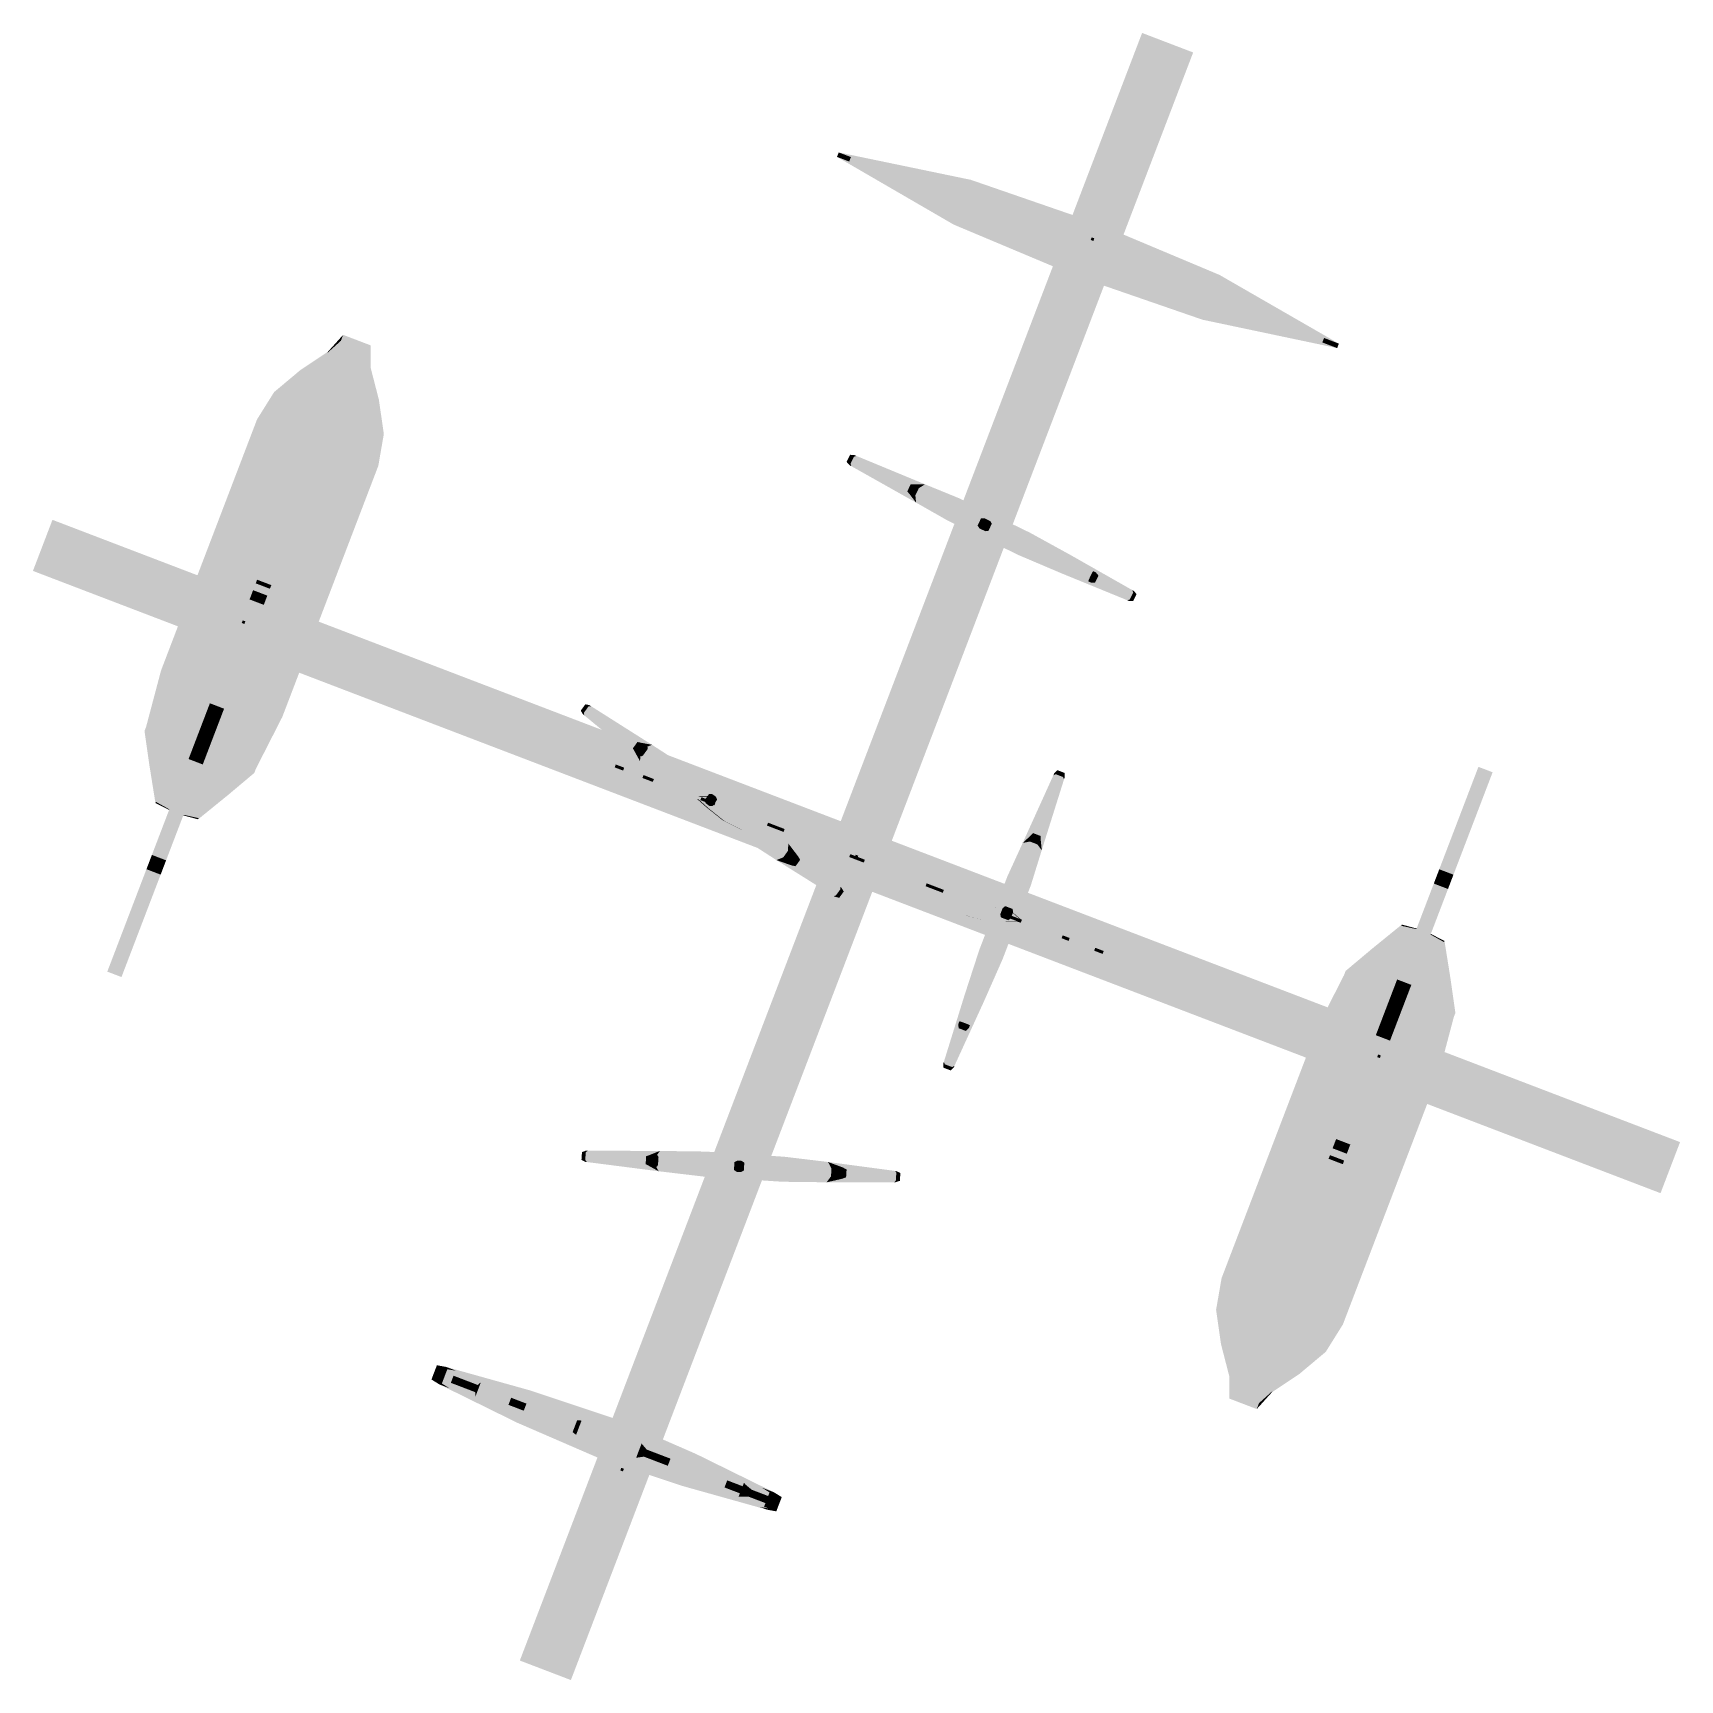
# Model space of a CAD drawing. Extents: x -136 to 207, y -222 to 120.
import ezdxf

# ---------------------------------------------------------------- set-up
doc = ezdxf.new("R2010")
doc.units = 0
for name, color, linetype in [('EARTH', 43, 'CONTINUOUS'), ('EARTH.1', 145, 'CONTINUOUS'), ('FRAME', 43, 'CONTINUOUS'), ('MOBILE', 43, 'CONTINUOUS'), ('PLANET', 43, 'CONTINUOUS'), ('PLANET.1', 103, 'CONTINUOUS'), ('ROCKET', 175, 'CONTINUOUS'), ('ROCKET_1', 232, 'CONTINUOUS'), ('ROCKET_BLUE_', 43, 'CONTINUOUS'), ('ROCKET_RED', 43, 'CONTINUOUS'), ('STAR', 241, 'CONTINUOUS'), ('STAR.1', 41, 'CONTINUOUS'), ('STAR.2', 181, 'CONTINUOUS'), ('STAR.3', 81, 'CONTINUOUS'), ('STAR_GREEN', 43, 'CONTINUOUS'), ('STAR_PINK', 43, 'CONTINUOUS'), ('STAR_PURPLE', 43, 'CONTINUOUS'), ('STAR_YELLOW', 43, 'CONTINUOUS'), ('SUN', 2, 'CONTINUOUS')]:
    doc.layers.add(name, color=color, linetype=linetype)

msp = doc.modelspace()

# ---------------------------------------------------------------- linework, layer by layer
at = {"layer": 'EARTH'}
for points in [[(84.5307, 78.0058, 275.9614), (84.5306, 78.0059, 385.8165), (84.3226, 77.4615, 275.9614), (84.3225, 77.4616, 385.8165)], [(84.5306, 78.0059, 385.8165), (85.0749, 77.7978, 385.8165), (84.3225, 77.4616, 385.8165), (84.8668, 77.2535, 385.8165)], [(84.3226, 77.4615, 275.9614), (84.3225, 77.4616, 385.8165), (84.8669, 77.2534, 275.9614), (84.8668, 77.2535, 385.8165)], [(85.075, 77.7977, 275.9614), (84.5307, 78.0058, 275.9614), (84.8669, 77.2534, 275.9614), (84.3226, 77.4615, 275.9614)], [(85.075, 77.7977, 275.9614), (85.0749, 77.7978, 385.8165), (84.5307, 78.0058, 275.9614), (84.5306, 78.0059, 385.8165)], [(84.8669, 77.2534, 275.9614), (84.8668, 77.2535, 385.8165), (85.075, 77.7977, 275.9614), (85.0749, 77.7978, 385.8165)]]:
    msp.add_solid(points, dxfattribs=at)
at = {"layer": 'EARTH.1'}
for points in [[(34.4727, 94.6939, 250.364), (34.1176, 93.7651, 250.364), (31.942, 95.6614, 233.2579), (31.587, 94.7327, 233.2579)], [(31.942, 95.6614, 233.2579), (31.587, 94.7327, 233.2579), (34.4727, 94.6938, 216.1518), (34.1177, 93.7651, 216.1518)], [(34.1176, 93.7651, 250.364), (57.1044, 80.1766, 241.8109), (31.587, 94.7327, 233.2579), (55.839, 80.6604, 233.2579)], [(31.587, 94.7327, 233.2579), (55.839, 80.6604, 233.2579), (34.1177, 93.7651, 216.1518), (57.1044, 80.1766, 224.7048)], [(31.942, 95.6614, 233.2579), (59.3965, 89.9652, 233.2579), (34.4727, 94.6939, 250.364), (60.6618, 89.4815, 241.8109)], [(34.4727, 94.6938, 216.1518), (60.6618, 89.4815, 224.7048), (31.942, 95.6614, 233.2579), (59.3965, 89.9652, 233.2579)], [(40.9889, 92.2026, 267.8647), (40.6338, 91.2739, 267.8647), (34.4727, 94.6939, 250.364), (34.1176, 93.7651, 250.364)], [(40.6338, 91.2739, 267.8647), (60.7766, 78.7727, 249.5268), (34.1176, 93.7651, 250.364), (57.1044, 80.1766, 241.8109)], [(34.4727, 94.6938, 216.1518), (34.1177, 93.7651, 216.1518), (41.8171, 91.8859, 200.7201), (41.462, 90.9572, 200.7201)], [(34.1177, 93.7651, 216.1518), (57.1044, 80.1766, 224.7048), (41.462, 90.9572, 200.7201), (60.7766, 78.7727, 216.989)], [(34.4727, 94.6939, 250.364), (60.6618, 89.4815, 241.8109), (40.9889, 92.2026, 267.8647), (64.334, 88.0775, 249.5268)], [(41.8171, 91.8859, 200.7201), (64.334, 88.0775, 216.989), (34.4727, 94.6938, 216.1518), (60.6618, 89.4815, 224.7048)], [(51.3237, 88.2514, 278.929), (50.9686, 87.3227, 278.929), (40.9889, 92.2026, 267.8647), (40.6338, 91.2739, 267.8647)], [(50.9686, 87.3227, 278.929), (66.4961, 76.586, 255.6501), (40.6338, 91.2739, 267.8647), (60.7766, 78.7727, 249.5268)], [(40.9889, 92.2026, 267.8647), (64.334, 88.0775, 249.5268), (51.3237, 88.2514, 278.929), (70.0535, 85.8908, 255.6501)], [(41.8171, 91.8859, 200.7201), (41.462, 90.9572, 200.7201), (53.2562, 87.5125, 188.4735), (52.9012, 86.5838, 188.4735)], [(41.462, 90.9572, 200.7201), (60.7766, 78.7727, 216.989), (52.9012, 86.5838, 188.4735), (66.4961, 76.586, 210.8657)], [(53.2562, 87.5125, 188.4735), (70.0536, 85.8908, 210.8657), (41.8171, 91.8859, 200.7201), (64.334, 88.0775, 216.989)], [(59.3965, 89.9652, 233.2579), (85.5716, 80.9231, 233.2579), (60.6618, 89.4815, 241.8109)], [(60.6618, 89.4815, 224.7048), (85.5716, 80.9231, 233.2579), (59.3965, 89.9652, 233.2579)], [(60.6618, 89.4815, 241.8109), (85.5716, 80.9231, 233.2579), (64.334, 88.0775, 249.5268)], [(64.334, 88.0775, 216.989), (85.5716, 80.9231, 233.2579), (60.6618, 89.4815, 224.7048)], [(67.6703, 82.0018, 285.9051), (67.3152, 81.0731, 285.9051), (51.3237, 88.2514, 278.929), (50.9686, 87.3227, 278.929)], [(67.3152, 81.0731, 285.9051), (73.7032, 73.8306, 259.5815), (50.9686, 87.3227, 278.929), (66.4961, 76.586, 255.6501)], [(51.3237, 88.2514, 278.929), (70.0535, 85.8908, 255.6501), (67.6703, 82.0018, 285.9051), (77.2606, 83.1354, 259.5815)], [(53.2562, 87.5125, 188.4735), (52.9012, 86.5838, 188.4735), (67.6703, 82.0017, 180.6107), (67.3153, 81.073, 180.6107)], [(52.9012, 86.5838, 188.4735), (66.4961, 76.586, 210.8657), (67.3153, 81.073, 180.6107), (73.7032, 73.8306, 206.9343)], [(67.6703, 82.0017, 180.6107), (77.2606, 83.1354, 206.9343), (53.2562, 87.5125, 188.4735), (70.0536, 85.8908, 210.8657)], [(64.334, 88.0775, 249.5268), (85.5716, 80.9231, 233.2579), (70.0535, 85.8908, 255.6501)], [(70.0536, 85.8908, 210.8657), (85.5716, 80.9231, 233.2579), (64.334, 88.0775, 216.989)], [(70.0535, 85.8908, 255.6501), (85.5716, 80.9231, 233.2579), (77.2606, 83.1354, 259.5815)], [(77.2606, 83.1354, 206.9343), (85.5716, 80.9231, 233.2579), (70.0536, 85.8908, 210.8657)], [(67.6703, 82.0018, 285.9051), (77.2606, 83.1354, 259.5815), (83.6485, 75.893, 288.6145), (85.2497, 80.0811, 260.9362)], [(83.6485, 75.893, 177.9014), (85.2497, 80.081, 205.5796), (67.6703, 82.0017, 180.6107), (77.2606, 83.1354, 206.9343)], [(77.2606, 83.1354, 259.5815), (85.5716, 80.9231, 233.2579), (85.2497, 80.0811, 260.9362)], [(85.2497, 80.081, 205.5796), (85.5716, 80.9231, 233.2579), (77.2606, 83.1354, 206.9343)], [(57.1044, 80.1766, 241.8109), (81.3703, 69.9341, 233.2579), (55.839, 80.6604, 233.2579)], [(55.839, 80.6604, 233.2579), (81.3703, 69.9341, 233.2579), (57.1044, 80.1766, 224.7048)], [(60.7766, 78.7727, 249.5268), (81.3703, 69.9341, 233.2579), (57.1044, 80.1766, 241.8109)], [(57.1044, 80.1766, 224.7048), (81.3703, 69.9341, 233.2579), (60.7766, 78.7727, 216.989)], [(66.4961, 76.586, 255.6501), (81.3703, 69.9341, 233.2579), (60.7766, 78.7727, 249.5268)], [(60.7766, 78.7727, 216.989), (81.3703, 69.9341, 233.2579), (66.4961, 76.586, 210.8657)], [(83.6485, 75.893, 288.6145), (83.2934, 74.9643, 288.6145), (67.6703, 82.0018, 285.9051), (67.3152, 81.0731, 285.9051)], [(83.2934, 74.9643, 288.6145), (81.6923, 70.7762, 260.9362), (67.3152, 81.0731, 285.9051), (73.7032, 73.8306, 259.5815)], [(67.6703, 82.0017, 180.6107), (67.3153, 81.073, 180.6107), (83.6485, 75.893, 177.9014), (83.2935, 74.9643, 177.9014)], [(67.3153, 81.073, 180.6107), (73.7032, 73.8306, 206.9343), (83.2935, 74.9643, 177.9014), (81.6923, 70.7762, 205.5796)], [(83.6485, 75.893, 288.6145), (85.2497, 80.0811, 260.9362), (99.6267, 69.7842, 285.9052), (93.2388, 77.0267, 259.5815)], [(99.6267, 69.7842, 180.6107), (93.2388, 77.0267, 206.9343), (83.6485, 75.893, 177.9014), (85.2497, 80.081, 205.5796)], [(85.2497, 80.0811, 260.9362), (85.5716, 80.9231, 233.2579), (93.2388, 77.0267, 259.5815)], [(93.2388, 77.0267, 206.9343), (85.5716, 80.9231, 233.2579), (85.2497, 80.081, 205.5796)], [(109.8376, 70.6806, 241.811), (85.5716, 80.9231, 233.2579), (111.1029, 70.1969, 233.2579)], [(106.1654, 72.0846, 249.5268), (85.5716, 80.9231, 233.2579), (109.8376, 70.6806, 241.811)], [(100.4458, 74.2713, 255.6501), (85.5716, 80.9231, 233.2579), (106.1654, 72.0846, 249.5268)], [(93.2388, 77.0267, 259.5815), (85.5716, 80.9231, 233.2579), (100.4458, 74.2713, 255.6501)], [(100.4459, 74.2713, 210.8657), (85.5716, 80.9231, 233.2579), (93.2388, 77.0267, 206.9343)], [(106.1654, 72.0846, 216.989), (85.5716, 80.9231, 233.2579), (100.4459, 74.2713, 210.8657)], [(109.8376, 70.6806, 224.7049), (85.5716, 80.9231, 233.2579), (106.1654, 72.0846, 216.989)], [(111.1029, 70.1969, 233.2579), (85.5716, 80.9231, 233.2579), (109.8376, 70.6806, 224.7049)], [(73.7032, 73.8306, 259.5815), (81.3703, 69.9341, 233.2579), (66.4961, 76.586, 255.6501)], [(66.4961, 76.586, 210.8657), (81.3703, 69.9341, 233.2579), (73.7032, 73.8306, 206.9343)], [(99.6267, 69.7842, 285.9052), (99.2716, 68.8555, 285.9052), (83.6485, 75.893, 288.6145), (83.2934, 74.9643, 288.6145)], [(83.6485, 75.893, 177.9014), (83.2935, 74.9643, 177.9014), (99.6267, 69.7842, 180.6107), (99.2717, 68.8555, 180.6107)], [(99.6267, 69.7842, 285.9052), (93.2388, 77.0267, 259.5815), (114.0408, 64.2734, 278.0423), (100.4458, 74.2713, 255.6501)], [(114.0408, 64.2734, 188.4735), (100.4459, 74.2713, 210.8657), (99.6267, 69.7842, 180.6107), (93.2388, 77.0267, 206.9343)], [(81.6923, 70.7762, 260.9362), (81.3703, 69.9341, 233.2579), (73.7032, 73.8306, 259.5815)], [(73.7032, 73.8306, 206.9343), (81.3703, 69.9341, 233.2579), (81.6923, 70.7762, 205.5796)], [(99.2716, 68.8555, 285.9052), (89.6814, 67.7218, 259.5815), (83.2934, 74.9643, 288.6145), (81.6923, 70.7762, 260.9362)], [(83.2935, 74.9643, 177.9014), (81.6923, 70.7762, 205.5796), (99.2717, 68.8555, 180.6107), (89.6814, 67.7218, 206.9343)], [(114.0408, 64.2734, 278.0423), (100.4458, 74.2713, 255.6501), (125.4799, 59.9, 265.7957), (106.1654, 72.0846, 249.5268)], [(125.48, 59.9, 200.7202), (106.1654, 72.0846, 216.989), (114.0408, 64.2734, 188.4735), (100.4459, 74.2713, 210.8657)], [(125.4799, 59.9, 265.7957), (106.1654, 72.0846, 249.5268), (133.3765, 56.881, 250.364), (109.8376, 70.6806, 241.811)], [(132.8243, 57.0921, 216.1518), (109.8376, 70.6806, 224.7049), (125.48, 59.9, 200.7202), (106.1654, 72.0846, 216.989)], [(89.6814, 67.7218, 259.5815), (81.3703, 69.9341, 233.2579), (81.6923, 70.7762, 260.9362)], [(81.6923, 70.7762, 205.5796), (81.3703, 69.9341, 233.2579), (89.6814, 67.7218, 206.9343)], [(107.5455, 60.892, 233.2579), (81.3703, 69.9341, 233.2579), (106.2802, 61.3758, 241.811)], [(106.2802, 61.3758, 241.811), (81.3703, 69.9341, 233.2579), (102.608, 62.7797, 249.5268)], [(102.608, 62.7797, 249.5268), (81.3703, 69.9341, 233.2579), (96.8884, 64.9664, 255.6501)], [(96.8884, 64.9664, 255.6501), (81.3703, 69.9341, 233.2579), (89.6814, 67.7218, 259.5815)], [(89.6814, 67.7218, 206.9343), (81.3703, 69.9341, 233.2579), (96.8884, 64.9664, 210.8657)], [(96.8884, 64.9664, 210.8657), (81.3703, 69.9341, 233.2579), (102.608, 62.7797, 216.989)], [(102.608, 62.7797, 216.989), (81.3703, 69.9341, 233.2579), (106.2802, 61.3758, 224.7049)], [(106.2802, 61.3758, 224.7049), (81.3703, 69.9341, 233.2579), (107.5455, 60.892, 233.2579)], [(113.6857, 63.3447, 278.0423), (96.8884, 64.9664, 255.6501), (99.2716, 68.8555, 285.9052), (89.6814, 67.7218, 259.5815)], [(99.2717, 68.8555, 180.6107), (89.6814, 67.7218, 206.9343), (113.6858, 63.3447, 188.4735), (96.8884, 64.9664, 210.8657)], [(114.0408, 64.2734, 278.0423), (113.6857, 63.3447, 278.0423), (99.6267, 69.7842, 285.9052), (99.2716, 68.8555, 285.9052)], [(99.6267, 69.7842, 180.6107), (99.2717, 68.8555, 180.6107), (114.0408, 64.2734, 188.4735), (113.6858, 63.3447, 188.4735)], [(133.3765, 56.881, 250.364), (109.8376, 70.6806, 241.811), (135.9072, 55.9135, 233.2579), (111.1029, 70.1969, 233.2579)], [(135.9072, 55.9135, 233.2579), (111.1029, 70.1969, 233.2579), (132.8243, 57.0921, 216.1518), (109.8376, 70.6806, 224.7049)], [(125.1249, 58.9713, 265.7957), (102.608, 62.7797, 249.5268), (113.6857, 63.3447, 278.0423), (96.8884, 64.9664, 255.6501)], [(113.6858, 63.3447, 188.4735), (96.8884, 64.9664, 210.8657), (125.1249, 58.9713, 200.7202), (102.608, 62.7797, 216.989)], [(133.0214, 55.9523, 250.364), (106.2802, 61.3758, 241.811), (125.1249, 58.9713, 265.7957), (102.608, 62.7797, 249.5268)], [(125.1249, 58.9713, 200.7202), (102.608, 62.7797, 216.989), (132.4692, 56.1634, 216.1518), (106.2802, 61.3758, 224.7049)], [(125.4799, 59.9, 265.7957), (125.1249, 58.9713, 265.7957), (114.0408, 64.2734, 278.0423), (113.6857, 63.3447, 278.0423)], [(114.0408, 64.2734, 188.4735), (113.6858, 63.3447, 188.4735), (125.48, 59.9, 200.7202), (125.1249, 58.9713, 200.7202)], [(135.5521, 54.9848, 233.2579), (107.5455, 60.892, 233.2579), (133.0214, 55.9523, 250.364), (106.2802, 61.3758, 241.811)], [(132.4692, 56.1634, 216.1518), (106.2802, 61.3758, 224.7049), (135.5521, 54.9848, 233.2579), (107.5455, 60.892, 233.2579)], [(133.3765, 56.881, 250.364), (133.0214, 55.9523, 250.364), (125.4799, 59.9, 265.7957), (125.1249, 58.9713, 265.7957)], [(125.48, 59.9, 200.7202), (125.1249, 58.9713, 200.7202), (132.8243, 57.0921, 216.1518), (132.4692, 56.1634, 216.1518)], [(132.8243, 57.0921, 216.1518), (132.4692, 56.1634, 216.1518), (135.9072, 55.9135, 233.2579), (135.5521, 54.9848, 233.2579)], [(135.9072, 55.9135, 233.2579), (135.5521, 54.9848, 233.2579), (133.3765, 56.881, 250.364), (133.0214, 55.9523, 250.364)]]:
    msp.add_solid(points, dxfattribs=at)
at = {"layer": 'FRAME'}
for points in [[(95.0047, 120.4958, 378.9588), (95.0046, 120.4958, 390.3219), (-34.3418, -217.8242, 378.9588), (-34.3418, -217.8242, 390.3219)], [(-34.3418, -217.8242, 390.3219), (95.0046, 120.4958, 390.3219), (-23.728, -221.8821, 390.3219), (105.6185, 116.4379, 390.3219)], [(95.0047, 120.4958, 378.9588), (-34.3418, -217.8242, 378.9588), (105.6185, 116.4379, 378.9588), (-23.7279, -221.8821, 378.9588)], [(105.6185, 116.4379, 378.9588), (105.6185, 116.4379, 390.3219), (95.0047, 120.4958, 378.9588), (95.0046, 120.4958, 390.3219)], [(-23.7279, -221.8821, 378.9588), (-23.728, -221.8821, 390.3219), (105.6185, 116.4379, 378.9588), (105.6185, 116.4379, 390.3219)], [(-131.4926, 19.287, 390.8467), (-131.4926, 19.287, 402.2099), (-135.5505, 8.6731, 390.8467), (-135.5505, 8.6731, 402.2099)], [(-131.4926, 19.287, 402.2099), (206.8272, -110.0594, 402.21), (-135.5505, 8.6731, 402.2099), (202.7693, -120.6733, 402.21)], [(206.8272, -110.0594, 390.8469), (-131.4926, 19.287, 390.8467), (202.7693, -120.6733, 390.8469), (-135.5505, 8.6731, 390.8467)], [(206.8272, -110.0594, 390.8469), (206.8272, -110.0594, 402.21), (-131.4926, 19.287, 390.8467), (-131.4926, 19.287, 402.2099)], [(-135.5505, 8.6731, 390.8467), (-135.5505, 8.6731, 402.2099), (202.7693, -120.6733, 390.8469), (202.7693, -120.6733, 402.21)], [(202.7693, -120.6733, 390.8469), (202.7693, -120.6733, 402.21), (206.8272, -110.0594, 390.8469), (206.8272, -110.0594, 402.21)], [(-34.3418, -217.8242, 378.9588), (-34.3418, -217.8242, 390.3219), (-23.7279, -221.8821, 378.9588), (-23.728, -221.8821, 390.3219)]]:
    msp.add_solid(points, dxfattribs=at)
at = {"layer": 'MOBILE'}
for points in [[(35.4702, -50.3169, 386.9328), (35.4701, -50.3169, 678.2953), (35.2621, -50.8612, 386.9328), (35.262, -50.8612, 678.2953)], [(35.262, -50.8612, 678.2953), (35.4701, -50.3169, 678.2953), (35.8063, -51.0693, 678.2953), (36.0144, -50.525, 678.2953)], [(35.2621, -50.8612, 386.9328), (35.262, -50.8612, 678.2953), (35.8064, -51.0693, 386.9328), (35.8063, -51.0693, 678.2953)], [(35.4702, -50.3169, 386.9328), (35.2621, -50.8612, 386.9328), (36.0145, -50.525, 386.9328), (35.8064, -51.0693, 386.9328)], [(36.0145, -50.525, 386.9328), (36.0144, -50.525, 678.2953), (35.4702, -50.3169, 386.9328), (35.4701, -50.3169, 678.2953)], [(35.8064, -51.0693, 386.9328), (35.8063, -51.0693, 678.2953), (36.0145, -50.525, 386.9328), (36.0144, -50.525, 678.2953)]]:
    msp.add_solid(points, dxfattribs=at)
at = {"layer": 'PLANET'}
for points in [[(-13.2531, -177.7585, 186.154), (-13.2532, -177.7585, 386.7393), (-13.4612, -178.3028, 186.154), (-13.4613, -178.3028, 386.7393)], [(-13.2532, -177.7585, 386.7393), (-12.7089, -177.9666, 386.7393), (-13.4613, -178.3028, 386.7393), (-12.917, -178.5109, 386.7393)], [(-12.7088, -177.9666, 186.154), (-13.2531, -177.7585, 186.154), (-12.9169, -178.5109, 186.154), (-13.4612, -178.3028, 186.154)], [(-12.7088, -177.9666, 186.154), (-12.7089, -177.9666, 386.7393), (-13.2531, -177.7585, 186.154), (-13.2532, -177.7585, 386.7393)], [(-12.9169, -178.5109, 186.154), (-12.917, -178.5109, 386.7393), (-12.7088, -177.9666, 186.154), (-12.7089, -177.9666, 386.7393)], [(-13.4612, -178.3028, 186.154), (-13.4613, -178.3028, 386.7393), (-12.9169, -178.5109, 186.154), (-12.917, -178.5109, 386.7393)]]:
    msp.add_solid(points, dxfattribs=at)
at = {"layer": 'PLANET.1'}
for points in [[(-49.4147, -157.2758, 174.1358), (-50.547, -160.2375, 174.1358), (-51.5818, -156.4473, 160.9777), (-52.7141, -159.409, 160.9777)], [(-51.5818, -156.4473, 160.9777), (-52.7141, -159.409, 160.9777), (-50.1632, -156.9896, 146.4171), (-51.2956, -159.9513, 146.4171)], [(-51.5818, -156.4473, 160.9777), (-49.6592, -156.7945, 160.9099), (-49.4147, -157.2758, 174.1358), (-47.5938, -157.5842, 173.4503)], [(-50.1632, -156.9896, 146.4171), (-48.3039, -157.3127, 146.9992), (-51.5818, -156.4473, 160.9777), (-49.6592, -156.7945, 160.9099)], [(-50.1632, -156.9896, 146.4171), (-51.2956, -159.9513, 146.4171), (-42.426, -159.9477, 131.44), (-43.5583, -162.9094, 131.44)], [(-42.8004, -159.8046, 185.7068), (-43.9327, -162.7663, 185.7068), (-49.4147, -157.2758, 174.1358), (-50.547, -160.2375, 174.1358)], [(-42.426, -159.9477, 131.44), (-40.8796, -160.1511, 132.6278), (-50.1632, -156.9896, 146.4171), (-48.3039, -157.3127, 146.9992)], [(-49.6592, -156.7945, 160.9099), (-32.3297, -161.6437, 160.277), (-47.5938, -157.5842, 173.4503), (-31.2138, -162.0703, 167.0525)], [(-48.3039, -157.3127, 146.9992), (-31.5655, -161.9359, 152.4329), (-49.6592, -156.7945, 160.9099), (-32.3297, -161.6437, 160.277)], [(-49.4147, -157.2758, 174.1358), (-47.5938, -157.5842, 173.4503), (-42.8004, -159.8046, 185.7068), (-41.2717, -160.0012, 184.5102)], [(-40.8796, -160.1511, 132.6278), (-27.0611, -163.658, 143.7137), (-48.3039, -157.3127, 146.9992), (-31.5655, -161.9359, 152.4329)], [(-50.547, -160.2375, 174.1358), (-48.9848, -161.2226, 173.4503), (-52.7141, -159.409, 160.9777), (-51.0503, -160.4329, 160.9099)], [(-52.7141, -159.409, 160.9777), (-51.0503, -160.4329, 160.9099), (-51.2956, -159.9513, 146.4171), (-49.695, -160.9511, 146.9992)], [(-51.2956, -159.9513, 146.4171), (-49.695, -160.9511, 146.9992), (-43.5583, -162.9094, 131.44), (-42.2706, -163.7896, 132.6278)], [(-48.9848, -161.2226, 173.4503), (-33.7898, -168.8082, 167.0525), (-51.0503, -160.4329, 160.9099), (-34.9057, -168.3815, 160.277)], [(-51.0503, -160.4329, 160.9099), (-34.9057, -168.3815, 160.277), (-49.695, -160.9511, 146.9992), (-34.1415, -168.6737, 152.4329)], [(-43.9327, -162.7663, 185.7068), (-42.6627, -163.6396, 184.5102), (-50.547, -160.2375, 174.1358), (-48.9848, -161.2226, 173.4503)], [(-47.7484, -158.7649, 108.1959), (-48.3123, -160.2398, 108.1959), (-48.1227, -158.6218, 103.1871), (-48.6866, -160.0967, 103.1871)], [(-48.1227, -158.6218, 103.1871), (-48.6866, -160.0967, 103.1871), (-47.3741, -158.908, 99.3804), (-47.938, -160.3829, 99.3804)], [(-40.8266, -163.1018, 106.7934), (-42.1366, -162.6009, 102.586), (-48.3123, -160.2398, 108.1959), (-48.6866, -160.0967, 103.1871)], [(-42.1366, -162.6009, 102.586), (-44.7566, -161.5992, 96.3751), (-48.6866, -160.0967, 103.1871), (-47.938, -160.3829, 99.3804)], [(-45.6898, -159.5519, 117.6125), (-46.2537, -161.0269, 117.6125), (-47.7484, -158.7649, 108.1959), (-48.3123, -160.2398, 108.1959)], [(-38.0195, -164.175, 115.0079), (-40.8266, -163.1018, 106.7934), (-46.2537, -161.0269, 117.6125), (-48.3123, -160.2398, 108.1959)], [(-47.7484, -158.7649, 108.1959), (-48.1227, -158.6218, 103.1871), (-40.2627, -161.6268, 106.7934), (-41.5727, -161.126, 102.586)], [(-48.1227, -158.6218, 103.1871), (-47.3741, -158.908, 99.3804), (-41.5727, -161.126, 102.586), (-44.1927, -160.1243, 96.3751)], [(-47.3741, -158.908, 99.3804), (-47.938, -160.3829, 99.3804), (-44.1927, -160.1243, 96.3751), (-44.7566, -161.5992, 96.3751)], [(-45.6898, -159.5519, 117.6125), (-47.7484, -158.7649, 108.1959), (-37.4556, -162.7001, 115.0079), (-40.2627, -161.6268, 106.7934)], [(-47.5938, -157.5842, 173.4503), (-31.2138, -162.0703, 167.0525), (-41.2717, -160.0012, 184.5102), (-27.6188, -163.4447, 173.3415)], [(-43.065, -160.5555, 129.7937), (-43.6289, -162.0304, 129.7937), (-45.6898, -159.5519, 117.6125), (-46.2537, -161.0269, 117.6125)], [(-43.065, -160.5555, 129.7937), (-45.6898, -159.5519, 117.6125), (-34.9389, -163.6622, 121.934), (-37.4556, -162.7001, 115.0079)], [(-44.1927, -160.1243, 96.3751), (-44.7566, -161.5992, 96.3751), (-40.0756, -161.6984, 96.1747), (-40.6394, -163.1733, 96.1747)], [(-41.5727, -161.126, 102.586), (-44.1927, -160.1243, 96.3751), (-36.1456, -163.2009, 98.9797), (-40.0756, -161.6984, 96.1747)], [(-34.1758, -163.102, 194.6959), (-35.3081, -166.0637, 194.6959), (-42.8004, -159.8046, 185.7068), (-43.9327, -162.7663, 185.7068)], [(-42.426, -159.9477, 131.44), (-43.5583, -162.9094, 131.44), (-43.065, -160.5555, 129.7937), (-43.6289, -162.0304, 129.7937)], [(-42.426, -159.9477, 131.44), (-43.065, -160.5555, 129.7937), (-34.1757, -163.102, 123.2524), (-34.9389, -163.6622, 121.934)], [(-42.8004, -159.8046, 185.7068), (-41.2717, -160.0012, 184.5102), (-34.1758, -163.102, 194.6959), (-33.0598, -163.1408, 193.0691)], [(-34.1757, -163.102, 123.2524), (-33.1642, -163.1008, 124.9711), (-42.426, -159.9477, 131.44), (-40.8796, -160.1511, 132.6278)], [(-41.2717, -160.0012, 184.5102), (-27.6188, -163.4447, 173.3415), (-33.0598, -163.1408, 193.0691), (-23.2591, -165.1116, 177.8855)], [(-33.1642, -163.1008, 124.9711), (-24.3389, -164.6987, 141.0122), (-40.8796, -160.1511, 132.6278), (-27.0611, -163.658, 143.7137)], [(-49.695, -160.9511, 146.9992), (-34.1415, -168.6737, 152.4329), (-42.2706, -163.7896, 132.6278), (-29.6371, -170.3958, 143.7137)], [(-42.6627, -163.6396, 184.5102), (-30.1949, -170.1826, 173.3415), (-48.9848, -161.2226, 173.4503), (-33.7898, -168.8082, 167.0525)], [(-35.5028, -165.1371, 121.934), (-38.0195, -164.175, 115.0079), (-43.6289, -162.0304, 129.7937), (-46.2537, -161.0269, 117.6125)], [(-36.7095, -164.6758, 98.9797), (-40.6394, -163.1733, 96.1747), (-42.1366, -162.6009, 102.586), (-44.7566, -161.5992, 96.3751)], [(-35.3081, -166.0637, 194.6959), (-34.4508, -166.7792, 193.0691), (-43.9327, -162.7663, 185.7068), (-42.6627, -163.6396, 184.5102)], [(-35.308, -166.0637, 123.2524), (-35.5028, -165.1371, 121.934), (-43.5583, -162.9094, 131.44), (-43.6289, -162.0304, 129.7937)], [(-43.5583, -162.9094, 131.44), (-42.2706, -163.7896, 132.6278), (-35.308, -166.0637, 123.2524), (-34.5553, -166.7393, 124.9711)], [(-34.4508, -166.7792, 193.0691), (-25.8351, -171.8494, 177.8855), (-42.6627, -163.6396, 184.5102), (-30.1949, -170.1826, 173.3415)], [(-42.2706, -163.7896, 132.6278), (-29.6371, -170.3958, 143.7137), (-34.5553, -166.7393, 124.9711), (-26.9149, -171.4366, 141.0122)], [(-33.528, -165.8921, 102.1853), (-36.7095, -164.6758, 98.9797), (-40.8266, -163.1018, 106.7934), (-42.1366, -162.6009, 102.586)], [(-40.2627, -161.6268, 106.7934), (-41.5727, -161.126, 102.586), (-32.9641, -164.4172, 102.1853), (-36.1456, -163.2009, 98.9797)], [(-27.9138, -168.0386, 110.6002), (-33.528, -165.8921, 102.1853), (-38.0195, -164.175, 115.0079), (-40.8266, -163.1018, 106.7934)], [(-40.0756, -161.6984, 96.1747), (-40.6394, -163.1733, 96.1747), (-36.1456, -163.2009, 98.9797), (-36.7095, -164.6758, 98.9797)], [(-37.4556, -162.7001, 115.0079), (-40.2627, -161.6268, 106.7934), (-27.3499, -166.5637, 110.6002), (-32.9641, -164.4172, 102.1853)], [(-23.3722, -170.3501, 118.3434), (-27.9138, -168.0386, 110.6002), (-35.5028, -165.1371, 121.934), (-38.0195, -164.175, 115.0079)], [(-34.9389, -163.6622, 121.934), (-37.4556, -162.7001, 115.0079), (-22.4246, -167.8715, 118.3434), (-27.3499, -166.5637, 110.6002)], [(-36.1456, -163.2009, 98.9797), (-36.7095, -164.6758, 98.9797), (-32.9641, -164.4172, 102.1853), (-33.528, -165.8921, 102.1853)], [(-22.074, -167.7287, 199.8668), (-23.2063, -170.6904, 199.8668), (-34.1758, -163.102, 194.6959), (-35.3081, -166.0637, 194.6959)], [(-34.1757, -163.102, 123.2524), (-34.9389, -163.6622, 121.934), (-21.5125, -167.9434, 119.6844), (-22.4246, -167.8715, 118.3434)], [(-34.1758, -163.102, 194.6959), (-33.0598, -163.1408, 193.0691), (-22.074, -167.7287, 199.8668), (-21.5786, -167.5303, 197.9748)], [(-21.5125, -167.9434, 119.6844), (-21.231, -167.6632, 121.6087), (-34.1757, -163.102, 123.2524), (-33.1642, -163.1008, 124.9711)], [(-21.231, -167.6632, 121.6087), (-19.2181, -166.6565, 139.5694), (-33.1642, -163.1008, 124.9711), (-24.3389, -164.6987, 141.0122)], [(-33.0598, -163.1408, 193.0691), (-23.2591, -165.1116, 177.8855), (-21.5786, -167.5303, 197.9748), (-17.5702, -167.2865, 180.3162)], [(-32.3297, -161.6437, 160.277), (-14.2531, -167.6627, 160.9777), (-31.2138, -162.0703, 167.0525)], [(-31.5655, -161.9359, 152.4329), (-14.2531, -167.6627, 160.9777), (-32.3297, -161.6437, 160.277)], [(-27.0611, -163.658, 143.7137), (-14.2531, -167.6627, 160.9777), (-31.5655, -161.9359, 152.4329)], [(-31.2138, -162.0703, 167.0525), (-14.2531, -167.6627, 160.9777), (-27.6188, -163.4447, 173.3415)], [(-27.6188, -163.4447, 173.3415), (-14.2531, -167.6627, 160.9777), (-23.2591, -165.1116, 177.8855)], [(-24.3389, -164.6987, 141.0122), (-14.2531, -167.6627, 160.9777), (-27.0611, -163.658, 143.7137)], [(-22.6449, -170.905, 119.6844), (-23.3722, -170.3501, 118.3434), (-35.308, -166.0637, 123.2524), (-35.5028, -165.1371, 121.934)], [(-23.2063, -170.6904, 199.8668), (-22.9697, -171.1687, 197.9748), (-35.3081, -166.0637, 194.6959), (-34.4508, -166.7792, 193.0691)], [(-35.308, -166.0637, 123.2524), (-34.5553, -166.7393, 124.9711), (-22.6449, -170.905, 119.6844), (-22.622, -171.3016, 121.6087)], [(-34.5553, -166.7393, 124.9711), (-26.9149, -171.4366, 141.0122), (-22.622, -171.3016, 121.6087), (-21.7941, -173.3944, 139.5694)], [(-22.9697, -171.1687, 197.9748), (-20.1462, -174.0244, 180.3162), (-34.4508, -166.7792, 193.0691), (-25.8351, -171.8494, 177.8855)], [(-32.9641, -164.4172, 102.1853), (-33.528, -165.8921, 102.1853), (-27.3499, -166.5637, 110.6002), (-27.9138, -168.0386, 110.6002)], [(-27.3499, -166.5637, 110.6002), (-27.9138, -168.0386, 110.6002), (-22.4246, -167.8715, 118.3434), (-23.3722, -170.3501, 118.3434)], [(-19.2181, -166.6565, 139.5694), (-14.2531, -167.6627, 160.9777), (-24.3389, -164.6987, 141.0122)], [(-23.2591, -165.1116, 177.8855), (-14.2531, -167.6627, 160.9777), (-17.5702, -167.2865, 180.3162)], [(-9.0325, -172.7148, 200.2675), (-10.1648, -175.6764, 200.2675), (-22.074, -167.7287, 199.8668), (-23.2063, -170.6904, 199.8668)], [(-22.074, -167.7287, 199.8668), (-21.5786, -167.5303, 197.9748), (-9.0325, -172.7148, 200.2675), (-9.047, -172.3214, 198.3598)], [(-21.5786, -167.5303, 197.9748), (-17.5702, -167.2865, 180.3162), (-9.047, -172.3214, 198.3598), (-9.7972, -170.2583, 180.555)], [(-8.8453, -172.7863, 120.8865), (-9.1735, -172.273, 122.753), (-21.5125, -167.9434, 119.6844), (-21.231, -167.6632, 121.6087)], [(-9.1735, -172.273, 122.753), (-12.8517, -169.0905, 140.1735), (-21.231, -167.6632, 121.6087), (-19.2181, -166.6565, 139.5694)], [(-12.8517, -169.0905, 140.1735), (-14.2531, -167.6627, 160.9777), (-19.2181, -166.6565, 139.5694)], [(-17.5702, -167.2865, 180.3162), (-14.2531, -167.6627, 160.9777), (-9.7972, -170.2583, 180.555)], [(1.4839, -174.5713, 167.7017), (-14.2531, -167.6627, 160.9777), (2.2145, -174.8506, 161.7151)], [(-2.2682, -173.1368, 174.6593), (-14.2531, -167.6627, 160.9777), (1.4839, -174.5713, 167.7017)], [(-6.0303, -171.6985, 179.7802), (-14.2531, -167.6627, 160.9777), (-2.2682, -173.1368, 174.6593)], [(-9.7972, -170.2583, 180.555), (-14.2531, -167.6627, 160.9777), (-6.0303, -171.6985, 179.7802)], [(-6.7185, -171.4353, 143.1447), (-14.2531, -167.6627, 160.9777), (-12.8517, -169.0905, 140.1735)], [(-2.1111, -173.1969, 147.9548), (-14.2531, -167.6627, 160.9777), (-6.7185, -171.4353, 143.1447)], [(0.7712, -174.2988, 154.2422), (-14.2531, -167.6627, 160.9777), (-2.1111, -173.1969, 147.9548)], [(2.2145, -174.8506, 161.7151), (-14.2531, -167.6627, 160.9777), (0.7712, -174.2988, 154.2422)], [(-33.7898, -168.8082, 167.0525), (-17.4242, -175.957, 160.9777), (-34.9057, -168.3815, 160.277)], [(-34.9057, -168.3815, 160.277), (-17.4242, -175.957, 160.9777), (-34.1415, -168.6737, 152.4329)], [(-34.1415, -168.6737, 152.4329), (-17.4242, -175.957, 160.9777), (-29.6371, -170.3958, 143.7137)], [(-30.1949, -170.1826, 173.3415), (-17.4242, -175.957, 160.9777), (-33.7898, -168.8082, 167.0525)], [(-25.8351, -171.8494, 177.8855), (-17.4242, -175.957, 160.9777), (-30.1949, -170.1826, 173.3415)], [(-29.6371, -170.3958, 143.7137), (-17.4242, -175.957, 160.9777), (-26.9149, -171.4366, 141.0122)], [(-22.4246, -167.8715, 118.3434), (-23.3722, -170.3501, 118.3434), (-21.5125, -167.9434, 119.6844), (-22.6449, -170.905, 119.6844)], [(-10.1648, -175.6764, 200.2675), (-10.438, -175.9598, 198.3598), (-23.2063, -170.6904, 199.8668), (-22.9697, -171.1687, 197.9748)], [(-10.438, -175.9598, 198.3598), (-12.3732, -176.9962, 180.555), (-22.9697, -171.1687, 197.9748), (-20.1462, -174.0244, 180.3162)], [(-21.5125, -167.9434, 119.6844), (-22.6449, -170.905, 119.6844), (-8.8453, -172.7863, 120.8865), (-9.9776, -175.748, 120.8865)], [(-22.6449, -170.905, 119.6844), (-22.622, -171.3016, 121.6087), (-9.9776, -175.748, 120.8865), (-10.5645, -175.9114, 122.753)], [(2.1816, -176.6143, 128.2538), (-6.7185, -171.4353, 143.1447), (-9.1735, -172.273, 122.753), (-12.8517, -169.0905, 140.1735)], [(-9.047, -172.3214, 198.3598), (-9.7972, -170.2583, 180.555), (2.5863, -176.769, 195.9669), (-6.0303, -171.6985, 179.7802)], [(-26.9149, -171.4366, 141.0122), (-17.4242, -175.957, 160.9777), (-21.7941, -173.3944, 139.5694)], [(-20.1462, -174.0244, 180.3162), (-17.4242, -175.957, 160.9777), (-25.8351, -171.8494, 177.8855)], [(-22.622, -171.3016, 121.6087), (-21.7941, -173.3944, 139.5694), (-10.5645, -175.9114, 122.753), (-15.4277, -175.8284, 140.1735)], [(-21.7941, -173.3944, 139.5694), (-17.4242, -175.957, 160.9777), (-15.4277, -175.8284, 140.1735)], [(-12.3732, -176.9962, 180.555), (-17.4242, -175.957, 160.9777), (-20.1462, -174.0244, 180.3162)], [(-7.9748, -173.9711, 200.877), (-8.5387, -175.4461, 200.877), (-9.0325, -172.7148, 200.2675), (-10.1648, -175.6764, 200.2675)], [(-8.8453, -172.7863, 120.8865), (-9.9776, -175.748, 120.8865), (3.0693, -177.3415, 126.6584), (1.937, -180.3032, 126.6584)], [(3.0693, -177.3415, 126.6584), (2.1816, -176.6143, 128.2538), (-8.8453, -172.7863, 120.8865), (-9.1735, -172.273, 122.753)], [(-9.0325, -172.7148, 200.2675), (-9.047, -172.3214, 198.3598), (3.4436, -177.4846, 197.7012), (2.5863, -176.769, 195.9669)], [(-7.9748, -173.9711, 200.877), (-9.0325, -172.7148, 200.2675), (3.9359, -178.5249, 198.4903), (3.4436, -177.4846, 197.7012)], [(-4.7057, -175.221, 202.3619), (-5.2695, -176.6959, 202.3619), (-7.9748, -173.9711, 200.877), (-8.5387, -175.4461, 200.877)], [(3.9359, -178.5249, 198.4903), (5.7743, -179.2277, 200.3584), (-7.9748, -173.9711, 200.877), (-4.7057, -175.221, 202.3619)], [(10.9246, -179.9569, 137.3814), (-2.1111, -173.1969, 147.9548), (2.1816, -176.6143, 128.2538), (-6.7185, -171.4353, 143.1447)], [(2.5863, -176.769, 195.9669), (-6.0303, -171.6985, 179.7802), (10.9093, -179.9511, 184.6378), (-2.2682, -173.1368, 174.6593)], [(10.9093, -179.9511, 184.6378), (-2.2682, -173.1368, 174.6593), (16.9086, -182.2447, 173.5132), (1.4839, -174.5713, 167.7017)], [(15.9945, -181.8952, 148.4411), (0.7712, -174.2988, 154.2422), (10.9246, -179.9569, 137.3814), (-2.1111, -173.1969, 147.9548)], [(18.4297, -182.8262, 161.0491), (2.2145, -174.8506, 161.7151), (15.9945, -181.8952, 148.4411), (0.7712, -174.2988, 154.2422)], [(16.9086, -182.2447, 173.5132), (1.4839, -174.5713, 167.7017), (18.4297, -182.8262, 161.0491), (2.2145, -174.8506, 161.7151)], [(-15.4277, -175.8284, 140.1735), (-17.4242, -175.957, 160.9777), (-9.2946, -178.1732, 143.1447)], [(-0.3615, -181.5885, 161.7151), (-17.4242, -175.957, 160.9777), (-1.0921, -181.3092, 167.7017)], [(-1.0921, -181.3092, 167.7017), (-17.4242, -175.957, 160.9777), (-4.8442, -179.8747, 174.6593)], [(-4.8442, -179.8747, 174.6593), (-17.4242, -175.957, 160.9777), (-8.6063, -178.4363, 179.7802)], [(-8.6063, -178.4363, 179.7802), (-17.4242, -175.957, 160.9777), (-12.3732, -176.9962, 180.555)], [(-9.2946, -178.1732, 143.1447), (-17.4242, -175.957, 160.9777), (-4.6871, -179.9347, 147.9548)], [(-4.6871, -179.9347, 147.9548), (-17.4242, -175.957, 160.9777), (-1.8048, -181.0367, 154.2422)], [(-1.8048, -181.0367, 154.2422), (-17.4242, -175.957, 160.9777), (-0.3615, -181.5885, 161.7151)], [(-10.5645, -175.9114, 122.753), (-15.4277, -175.8284, 140.1735), (0.7906, -180.2527, 128.2538), (-9.2946, -178.1732, 143.1447)], [(1.1952, -180.4074, 195.9669), (-8.6063, -178.4363, 179.7802), (-10.438, -175.9598, 198.3598), (-12.3732, -176.9962, 180.555)], [(-9.9776, -175.748, 120.8865), (-10.5645, -175.9114, 122.753), (1.937, -180.3032, 126.6584), (0.7906, -180.2527, 128.2538)], [(2.3113, -180.4463, 197.7012), (1.1952, -180.4074, 195.9669), (-10.1648, -175.6764, 200.2675), (-10.438, -175.9598, 198.3598)], [(3.372, -179.9998, 198.4903), (2.3113, -180.4463, 197.7012), (-8.5387, -175.4461, 200.877), (-10.1648, -175.6764, 200.2675)], [(-8.5387, -175.4461, 200.877), (-5.2695, -176.6959, 202.3619), (3.372, -179.9998, 198.4903), (5.2104, -180.7026, 200.3584)], [(-3.0214, -175.865, 207.5711), (-3.5853, -177.3399, 207.5711), (-4.7057, -175.221, 202.3619), (-5.2695, -176.6959, 202.3619)], [(-5.2695, -176.6959, 202.3619), (-3.5853, -177.3399, 207.5711), (5.2104, -180.7026, 200.3584), (7.6433, -181.6328, 205.1669)], [(5.7743, -179.2277, 200.3584), (8.2072, -180.1579, 205.1669), (-4.7057, -175.221, 202.3619), (-3.0214, -175.865, 207.5711)], [(2.5929, -178.0114, 213.9824), (2.029, -179.4863, 213.9824), (-3.0214, -175.865, 207.5711), (-3.5853, -177.3399, 207.5711)], [(9.889, -182.4913, 211.1774), (7.6433, -181.6328, 205.1669), (2.029, -179.4863, 213.9824), (-3.5853, -177.3399, 207.5711)], [(2.5929, -178.0114, 213.9824), (-3.0214, -175.865, 207.5711), (10.4529, -181.0164, 211.1774), (8.2072, -180.1579, 205.1669)], [(3.0693, -177.3415, 126.6584), (1.937, -180.3032, 126.6584), (12.2553, -180.8535, 136.2485), (11.123, -183.8152, 136.2485)], [(8.7686, -180.3725, 218.3902), (8.2047, -181.8474, 218.3902), (2.5929, -178.0114, 213.9824), (2.029, -179.4863, 213.9824)], [(12.2553, -180.8535, 136.2485), (10.9246, -179.9569, 137.3814), (3.0693, -177.3415, 126.6584), (2.1816, -176.6143, 128.2538)], [(3.4436, -177.4846, 197.7012), (2.5863, -176.769, 195.9669), (12.2553, -180.8535, 185.7069), (10.9093, -179.9511, 184.6378)], [(10.4529, -181.0164, 211.1774), (12.1371, -181.6604, 215.3849), (2.5929, -178.0114, 213.9824), (8.7686, -180.3725, 218.3902)], [(3.9359, -178.5249, 198.4903), (3.4436, -177.4846, 197.7012), (12.5738, -181.2521, 186.7358), (12.2553, -180.8535, 185.7069)], [(0.7906, -180.2527, 128.2538), (-9.2946, -178.1732, 143.1447), (9.5335, -183.5953, 137.3814), (-4.6871, -179.9347, 147.9548)], [(9.5183, -183.5895, 184.6378), (-4.8442, -179.8747, 174.6593), (1.1952, -180.4074, 195.9669), (-8.6063, -178.4363, 179.7802)], [(15.5176, -185.8831, 173.5132), (-1.0921, -181.3092, 167.7017), (9.5183, -183.5895, 184.6378), (-4.8442, -179.8747, 174.6593)], [(9.5335, -183.5953, 137.3814), (-4.6871, -179.9347, 147.9548), (14.6035, -185.5336, 148.4411), (-1.8048, -181.0367, 154.2422)], [(14.6035, -185.5336, 148.4411), (-1.8048, -181.0367, 154.2422), (17.0386, -186.4647, 161.0491), (-0.3615, -181.5885, 161.7151)], [(17.0386, -186.4647, 161.0491), (-0.3615, -181.5885, 161.7151), (15.5176, -185.8831, 173.5132), (-1.0921, -181.3092, 167.7017)], [(1.937, -180.3032, 126.6584), (0.7906, -180.2527, 128.2538), (11.123, -183.8152, 136.2485), (9.5335, -183.5953, 137.3814)], [(11.123, -183.8152, 185.7069), (9.5183, -183.5895, 184.6378), (2.3113, -180.4463, 197.7012), (1.1952, -180.4074, 195.9669)], [(2.029, -179.4863, 213.9824), (8.2047, -181.8474, 218.3902), (9.889, -182.4913, 211.1774), (11.5733, -183.1353, 215.3849)], [(11.6262, -183.7307, 186.7358), (11.123, -183.8152, 185.7069), (3.372, -179.9998, 198.4903), (2.3113, -180.4463, 197.7012)], [(3.372, -179.9998, 198.4903), (5.2104, -180.7026, 200.3584), (11.6262, -183.7307, 186.7358), (13.2575, -183.7792, 190.3407)], [(12.5738, -181.2521, 186.7358), (13.8214, -182.3043, 190.3407), (3.9359, -178.5249, 198.4903), (5.7743, -179.2277, 200.3584)], [(7.6433, -181.6328, 205.1669), (15.8775, -184.7809, 196.9524), (5.2104, -180.7026, 200.3584), (13.2575, -183.7792, 190.3407)], [(5.7743, -179.2277, 200.3584), (13.8214, -182.3043, 190.3407), (8.2072, -180.1579, 205.1669), (16.4414, -183.306, 196.9524)], [(11.2014, -181.3026, 219.993), (10.6375, -182.7775, 219.993), (8.7686, -180.3725, 218.3902), (8.2047, -181.8474, 218.3902)], [(16.4414, -183.306, 196.9524), (18.6871, -184.1646, 208.7732), (8.2072, -180.1579, 205.1669), (10.4529, -181.0164, 211.1774)], [(12.1371, -181.6604, 215.3849), (14.1957, -182.4474, 219.7926), (8.7686, -180.3725, 218.3902), (11.2014, -181.3026, 219.993)], [(10.4529, -181.0164, 211.1774), (18.6871, -184.1646, 208.7732), (12.1371, -181.6604, 215.3849), (18.3128, -184.0215, 214.7838)], [(14.1957, -182.4474, 219.7926), (13.6318, -183.9223, 219.7926), (11.2014, -181.3026, 219.993), (10.6375, -182.7775, 219.993)], [(12.2553, -180.8535, 185.7069), (10.9093, -179.9511, 184.6378), (18.4954, -183.2392, 174.1358), (16.9086, -182.2447, 173.5132)], [(17.5597, -182.8815, 147.8196), (15.9945, -181.8952, 148.4411), (12.2553, -180.8535, 136.2485), (10.9246, -179.9569, 137.3814)], [(18.4954, -183.2392, 174.1358), (17.3631, -186.2009, 174.1358), (12.2553, -180.8535, 185.7069), (11.123, -183.8152, 185.7069)], [(12.2553, -180.8535, 136.2485), (11.123, -183.8152, 136.2485), (17.5597, -182.8815, 147.8196), (16.4274, -185.8431, 147.8196)], [(12.2553, -180.8535, 185.7069), (11.123, -183.8152, 185.7069), (12.5738, -181.2521, 186.7358), (11.6262, -183.7307, 186.7358)], [(12.5738, -181.2521, 186.7358), (11.6262, -183.7307, 186.7358), (13.8214, -182.3043, 190.3407), (13.2575, -183.7792, 190.3407)], [(7.6433, -181.6328, 205.1669), (9.889, -182.4913, 211.1774), (15.8775, -184.7809, 196.9524), (18.1232, -185.6395, 208.7732)], [(8.2047, -181.8474, 218.3902), (10.6375, -182.7775, 219.993), (11.5733, -183.1353, 215.3849), (13.6318, -183.9223, 219.7926)], [(17.3631, -186.2009, 174.1358), (15.5176, -185.8831, 173.5132), (11.123, -183.8152, 185.7069), (9.5183, -183.5895, 184.6378)], [(11.123, -183.8152, 136.2485), (9.5335, -183.5953, 137.3814), (16.4274, -185.8431, 147.8196), (14.6035, -185.5336, 148.4411)], [(11.5733, -183.1353, 215.3849), (17.7489, -185.4964, 214.7838), (9.889, -182.4913, 211.1774), (18.1232, -185.6395, 208.7732)], [(11.5733, -183.1353, 215.3849), (13.6318, -183.9223, 219.7926), (17.7489, -185.4964, 214.7838), (16.0647, -184.8524, 218.1898)], [(18.3128, -184.0215, 214.7838), (16.6286, -183.3775, 218.1898), (12.1371, -181.6604, 215.3849), (14.1957, -182.4474, 219.7926)], [(13.8214, -182.3043, 190.3407), (13.2575, -183.7792, 190.3407), (16.4414, -183.306, 196.9524), (15.8775, -184.7809, 196.9524)], [(16.6286, -183.3775, 218.1898), (16.0647, -184.8524, 218.1898), (14.1957, -182.4474, 219.7926), (13.6318, -183.9223, 219.7926)], [(16.4414, -183.306, 196.9524), (15.8775, -184.7809, 196.9524), (18.6871, -184.1646, 208.7732), (18.1232, -185.6395, 208.7732)], [(20.1011, -183.8531, 160.9777), (18.4297, -182.8262, 161.0491), (17.5597, -182.8815, 147.8196), (15.9945, -181.8952, 148.4411)], [(18.3128, -184.0215, 214.7838), (17.7489, -185.4964, 214.7838), (16.6286, -183.3775, 218.1898), (16.0647, -184.8524, 218.1898)], [(17.5597, -182.8815, 147.8196), (16.4274, -185.8431, 147.8196), (20.1011, -183.8531, 160.9777), (18.9688, -186.8148, 160.9777)], [(18.4954, -183.2392, 174.1358), (16.9086, -182.2447, 173.5132), (20.1011, -183.8531, 160.9777), (18.4297, -182.8262, 161.0491)], [(20.1011, -183.8531, 160.9777), (18.9688, -186.8148, 160.9777), (18.4954, -183.2392, 174.1358), (17.3631, -186.2009, 174.1358)], [(18.6871, -184.1646, 208.7732), (18.1232, -185.6395, 208.7732), (18.3128, -184.0215, 214.7838), (17.7489, -185.4964, 214.7838)], [(16.4274, -185.8431, 147.8196), (14.6035, -185.5336, 148.4411), (18.9688, -186.8148, 160.9777), (17.0386, -186.4647, 161.0491)], [(18.9688, -186.8148, 160.9777), (17.0386, -186.4647, 161.0491), (17.3631, -186.2009, 174.1358), (15.5176, -185.8831, 173.5132)]]:
    msp.add_solid(points, dxfattribs=at)
at = {"layer": 'ROCKET'}
for points in [[(-74.306, 54.0116, 230.9803), (-71.5402, 56.5013, 234.9562), (-74.2114, 54.2591, 247.5467), (-71.0669, 57.7392, 240.7876)], [(-74.306, 54.0116, 230.9803), (-65.4398, 50.6218, 230.9803), (-71.5402, 56.5013, 234.9562), (-65.8392, 54.3217, 234.9562)], [(-71.0669, 57.7392, 240.7876), (-65.3659, 55.5596, 240.7876), (-74.2114, 54.2591, 247.5467), (-65.3451, 50.8694, 247.5467)], [(-71.5402, 56.5013, 234.9562), (-65.8392, 54.3217, 234.9562), (-71.0669, 57.7392, 240.7876), (-65.3659, 55.5596, 240.7876)], [(-65.3451, 50.8694, 247.5467), (-65.3659, 55.5596, 240.7876), (-65.4398, 50.6218, 230.9803), (-65.8392, 54.3217, 234.9562)], [(-78.7076, 42.4989, 258.4142), (-83.8368, 40.1564, 252.7931), (-74.2114, 54.2591, 247.5467), (-79.8929, 50.4721, 243.6484)], [(-77.9976, 44.3558, 223.8236), (-74.306, 54.0116, 230.9803), (-83.533, 40.951, 229.2901), (-79.9402, 50.3483, 235)], [(-74.306, 54.0116, 230.9803), (-74.2114, 54.2591, 247.5467), (-79.9402, 50.3483, 235), (-79.8929, 50.4721, 243.6484)], [(-74.2114, 54.2591, 247.5467), (-65.3451, 50.8694, 247.5467), (-78.7076, 42.4989, 258.4142), (-69.8413, 39.1091, 258.4142)], [(-77.9976, 44.3558, 223.8236), (-69.1314, 40.966, 223.8236), (-74.306, 54.0116, 230.9803), (-65.4398, 50.6218, 230.9803)], [(-83.8368, 40.1564, 252.7931), (-89.522, 38.7136, 244.436), (-79.8929, 50.4721, 243.6484), (-85.4289, 45.8336, 240.6508)], [(-79.9402, 50.3483, 235), (-85.4402, 45.8041, 239.4896), (-83.533, 40.951, 229.2901), (-88.97, 40.1573, 237.3996)], [(-79.8929, 50.4721, 243.6484), (-85.4289, 45.8336, 240.6508), (-79.9402, 50.3483, 235), (-85.4402, 45.8041, 239.4896)], [(-65.3451, 50.8694, 247.5467), (-63.6391, 44.2579, 243.6484), (-69.8413, 39.1091, 258.4142), (-67.583, 33.9423, 252.7931)], [(-67.2792, 34.7369, 229.2901), (-63.6865, 44.1342, 235), (-69.1314, 40.966, 223.8236), (-65.4398, 50.6218, 230.9803)], [(-63.6865, 44.1342, 235), (-63.6391, 44.2579, 243.6484), (-65.4398, 50.6218, 230.9803), (-65.3451, 50.8694, 247.5467)], [(-85.4402, 45.8041, 239.4896), (-85.4289, 45.8336, 240.6508), (-88.97, 40.1573, 237.3996), (-89.522, 38.7136, 244.436)], [(-78.7076, 42.4989, 258.4142), (-84.8602, 26.4059, 267.824), (-83.8368, 40.1564, 252.7931), (-89.2047, 26.1161, 259.8172)], [(-84.1976, 28.139, 214.679), (-77.9976, 44.3558, 223.8236), (-88.9916, 26.6735, 223.4254), (-83.533, 40.951, 229.2901)], [(-78.7076, 42.4989, 258.4142), (-69.8413, 39.1091, 258.4142), (-84.8602, 26.4059, 267.824), (-75.994, 23.0162, 267.824)], [(-84.1976, 28.139, 214.679), (-75.3314, 24.7492, 214.679), (-77.9976, 44.3558, 223.8236), (-69.1314, 40.966, 223.8236)], [(-63.6391, 44.2579, 243.6484), (-62.6096, 37.1093, 240.6509), (-67.583, 33.9423, 252.7931), (-64.3104, 29.0747, 244.436)], [(-67.2792, 34.7369, 229.2901), (-63.7585, 30.5184, 237.3996), (-63.6865, 44.1342, 235), (-62.6209, 37.0798, 239.4896)], [(-63.6865, 44.1342, 235), (-62.6209, 37.0798, 239.4896), (-63.6391, 44.2579, 243.6484), (-62.6096, 37.1093, 240.6509)], [(-89.522, 38.7136, 244.436), (-94.4625, 25.7911, 248.0789), (-88.97, 40.1573, 237.3996), (-94.3032, 26.2077, 234.1708)], [(-89.2047, 26.1161, 259.8172), (-94.4625, 25.7911, 248.0789), (-83.8368, 40.1564, 252.7931), (-89.522, 38.7136, 244.436)], [(-83.533, 40.951, 229.2901), (-88.97, 40.1573, 237.3996), (-88.9916, 26.6735, 223.4254), (-94.3032, 26.2077, 234.1708)], [(-67.583, 33.9423, 252.7931), (-72.9509, 19.902, 259.8172), (-69.8413, 39.1091, 258.4142), (-75.994, 23.0162, 267.824)], [(-72.7378, 20.4593, 223.4254), (-67.2792, 34.7369, 229.2901), (-75.3314, 24.7492, 214.679), (-69.1314, 40.966, 223.8236)], [(-72.7378, 20.4593, 223.4254), (-69.0917, 16.5688, 234.1708), (-67.2792, 34.7369, 229.2901), (-63.7585, 30.5184, 237.3996)], [(-63.7585, 30.5184, 237.3996), (-64.3104, 29.0747, 244.436), (-62.6209, 37.0798, 239.4896), (-62.6096, 37.1093, 240.6509)], [(-67.583, 33.9423, 252.7931), (-64.3104, 29.0747, 244.436), (-72.9509, 19.902, 259.8172), (-69.251, 16.1522, 248.079)], [(-88.5991, 16.6263, 210.0404), (-84.1976, 28.139, 214.679), (-92.6951, 16.9866, 219.0845), (-88.9916, 26.6735, 223.4254)], [(-88.5991, 16.6263, 210.0404), (-79.7329, 13.2366, 210.0404), (-84.1976, 28.139, 214.679), (-75.3314, 24.7492, 214.679)], [(-63.7585, 30.5184, 237.3996), (-69.0917, 16.5688, 234.1708), (-64.3104, 29.0747, 244.436), (-69.251, 16.1522, 248.079)], [(-94.4625, 25.7911, 248.0789), (-97.9479, 16.6746, 249.6105), (-94.3032, 26.2077, 234.1708), (-97.8669, 16.8866, 231.8171)], [(-92.9436, 16.3365, 262.7329), (-97.9479, 16.6746, 249.6105), (-89.2047, 26.1161, 259.8172), (-94.4625, 25.7911, 248.0789)], [(-88.9916, 26.6735, 223.4254), (-94.3032, 26.2077, 234.1708), (-92.6951, 16.9866, 219.0845), (-97.8669, 16.8866, 231.8171)], [(-84.8602, 26.4059, 267.824), (-89.2618, 14.8932, 271.4023), (-89.2047, 26.1161, 259.8172), (-92.9436, 16.3365, 262.7329)], [(-84.8602, 26.4059, 267.824), (-75.994, 23.0162, 267.824), (-89.2618, 14.8932, 271.4023), (-80.3955, 11.5035, 271.4023)], [(-76.4413, 10.7724, 219.0845), (-72.7378, 20.4593, 223.4254), (-79.7329, 13.2366, 210.0404), (-75.3314, 24.7492, 214.679)], [(-72.9509, 19.902, 259.8172), (-76.6899, 10.1224, 262.7329), (-75.994, 23.0162, 267.824), (-80.3955, 11.5035, 271.4023)], [(-72.9509, 19.902, 259.8172), (-69.251, 16.1522, 248.079), (-76.6899, 10.1224, 262.7329), (-72.7364, 7.0358, 249.6105)], [(-76.4413, 10.7724, 219.0845), (-72.6553, 7.2478, 231.8171), (-72.7378, 20.4593, 223.4254), (-69.0917, 16.5688, 234.1708)], [(-100.6868, 9.5107, 250.4968), (-100.5722, 9.8106, 230.8122), (-97.9479, 16.6746, 249.6105), (-97.8669, 16.8866, 231.8171)], [(-96.0792, 8.1351, 264.5335), (-100.6868, 9.5107, 250.4968), (-92.9436, 16.3365, 262.7329), (-97.9479, 16.6746, 249.6105)], [(-92.6951, 16.9866, 219.0845), (-97.8669, 16.8866, 231.8171), (-95.7952, 8.8779, 217.0411), (-100.5722, 9.8106, 230.8122)], [(-89.2618, 14.8932, 271.4023), (-92.6694, 5.9802, 273.2578), (-92.9436, 16.3365, 262.7329), (-96.0792, 8.1351, 264.5335)], [(-91.8648, 8.0846, 207.5223), (-88.5991, 16.6263, 210.0404), (-95.7952, 8.8779, 217.0411), (-92.6951, 16.9866, 219.0845)], [(-89.2618, 14.8932, 271.4023), (-80.3955, 11.5035, 271.4023), (-92.6694, 5.9802, 273.2578), (-83.8032, 2.5904, 273.2578)], [(-91.8648, 8.0846, 207.5223), (-82.9986, 4.6949, 207.5223), (-88.5991, 16.6263, 210.0404), (-79.7329, 13.2366, 210.0404)], [(-69.0917, 16.5688, 234.1708), (-72.6553, 7.2478, 231.8171), (-69.251, 16.1522, 248.079), (-72.7364, 7.0358, 249.6105)], [(-76.6899, 10.1224, 262.7329), (-79.8254, 1.921, 264.5335), (-80.3955, 11.5035, 271.4023), (-83.8032, 2.5904, 273.2578)], [(-79.5414, 2.6637, 217.0411), (-76.4413, 10.7724, 219.0845), (-82.9986, 4.6949, 207.5223), (-79.7329, 13.2366, 210.0404)], [(-79.5414, 2.6637, 217.0411), (-75.3606, 0.1717, 230.8123), (-76.4413, 10.7724, 219.0845), (-72.6553, 7.2478, 231.8171)], [(-104.91, -1.5354, 249.9068), (-104.8904, -1.4841, 230.575), (-100.6868, 9.5107, 250.4968), (-100.5722, 9.8106, 230.8122)], [(-100.8004, -4.2136, 263.3629), (-104.91, -1.5354, 249.9068), (-96.0792, 8.1351, 264.5335), (-100.6868, 9.5107, 250.4968)], [(-95.7952, 8.8779, 217.0411), (-100.5722, 9.8106, 230.8122), (-100.5558, -3.5739, 216.5769), (-104.8904, -1.4841, 230.575)], [(-92.6694, 5.9802, 273.2578), (-97.5442, -6.7704, 272.9927), (-96.0792, 8.1351, 264.5335), (-100.8004, -4.2136, 263.3629)], [(-97.1182, -5.6563, 206.8596), (-91.8648, 8.0846, 207.5223), (-100.5558, -3.5739, 216.5769), (-95.7952, 8.8779, 217.0411)], [(-88.9488, 6.8421, 206.7048), (-91.8648, 8.0846, 207.5223), (-94.1719, -6.8196, 206.2966), (-97.1182, -5.6563, 206.8596)], [(-85.9997, 5.7147, 206.7048), (-82.9986, 4.6949, 207.5223), (-88.9488, 6.8421, 206.7048), (-91.8648, 8.0846, 207.5223)], [(-76.6899, 10.1224, 262.7329), (-72.7364, 7.0358, 249.6105), (-79.8254, 1.921, 264.5335), (-75.4753, -0.1281, 250.4968)], [(-72.7364, 7.0358, 249.6105), (-72.6553, 7.2478, 231.8171), (-75.4753, -0.1281, 250.4968), (-75.3606, 0.1717, 230.8123)], [(-94.6631, -8.1044, 273.6131), (-97.5442, -6.7704, 272.9927), (-89.7813, 4.6645, 273.8851), (-92.6694, 5.9802, 273.2578)], [(-89.7813, 4.6645, 273.8851), (-90.5154, 2.7446, 280.4145), (-94.6631, -8.1044, 273.6131), (-95.2482, -9.6346, 278.294)], [(-94.3016, -7.1588, 200.3657), (-95.0588, -9.1394, 195.4621), (-89.2375, 6.087, 201.1609), (-90.894, 1.7543, 192.4138)], [(-94.1719, -6.8196, 206.2966), (-94.3016, -7.1588, 200.3657), (-88.9488, 6.8421, 206.7048), (-89.2375, 6.087, 201.1609)], [(-89.7813, 4.6645, 273.8851), (-92.6694, 5.9802, 273.2578), (-86.8323, 3.5371, 273.8851), (-83.8032, 2.5904, 273.2578)], [(-91.7141, -9.2319, 273.6131), (-92.2992, -10.7621, 278.294), (-86.8323, 3.5371, 273.8851), (-87.5663, 1.6172, 280.4145)], [(-86.2884, 4.9595, 201.1609), (-87.9449, 0.6268, 192.4138), (-91.3526, -8.2862, 200.3657), (-92.1098, -10.2669, 195.4621)], [(-83.8032, 2.5904, 273.2578), (-88.678, -10.1602, 272.9927), (-86.8323, 3.5371, 273.8851), (-91.7141, -9.2319, 273.6131)], [(-85.9997, 5.7147, 206.7048), (-86.2884, 4.9595, 201.1609), (-91.2229, -7.9471, 206.2966), (-91.3526, -8.2862, 200.3657)], [(-91.2229, -7.9471, 206.2966), (-88.252, -9.0461, 206.8596), (-85.9997, 5.7147, 206.7048), (-82.9986, 4.6949, 207.5223)], [(-90.894, 1.7543, 192.4138), (-87.9449, 0.6268, 192.4138), (-89.2375, 6.087, 201.1609), (-86.2884, 4.9595, 201.1609)], [(-86.8323, 3.5371, 273.8851), (-87.5663, 1.6172, 280.4145), (-89.7813, 4.6645, 273.8851), (-90.5154, 2.7446, 280.4145)], [(-88.9488, 6.8421, 206.7048), (-89.2375, 6.087, 201.1609), (-85.9997, 5.7147, 206.7048), (-86.2884, 4.9595, 201.1609)], [(-84.302, -9.788, 216.5769), (-79.5414, 2.6637, 217.0411), (-88.252, -9.0461, 206.8596), (-82.9986, 4.6949, 207.5223)], [(-90.5154, 2.7446, 280.4145), (-92.3138, -1.9595, 287.1736), (-95.2482, -9.6346, 278.294), (-96.5261, -12.977, 283.5952)], [(-95.0588, -9.1394, 195.4621), (-95.8161, -11.1201, 192.8114), (-90.894, 1.7543, 192.4138), (-93.497, -5.0543, 187.2451)], [(-92.2992, -10.7621, 278.294), (-93.577, -14.1045, 283.5952), (-87.5663, 1.6172, 280.4145), (-89.3648, -3.087, 287.1736)], [(-93.497, -5.0543, 187.2451), (-90.548, -6.1818, 187.2451), (-90.894, 1.7543, 192.4138), (-87.9449, 0.6268, 192.4138)], [(-87.9449, 0.6268, 192.4138), (-90.548, -6.1818, 187.2451), (-92.1098, -10.2669, 195.4621), (-92.8671, -12.2476, 192.8114)], [(-90.5154, 2.7446, 280.4145), (-87.5663, 1.6172, 280.4145), (-92.3138, -1.9595, 287.1736), (-89.3648, -3.087, 287.1736)], [(-79.8254, 1.921, 264.5335), (-84.5466, -10.4277, 263.3629), (-83.8032, 2.5904, 273.2578), (-88.678, -10.1602, 272.9927)], [(-79.8254, 1.921, 264.5335), (-75.4753, -0.1281, 250.4968), (-84.5466, -10.4277, 263.3629), (-79.6984, -11.1743, 249.9068)], [(-84.302, -9.788, 216.5769), (-79.6788, -11.123, 230.575), (-79.5414, 2.6637, 217.0411), (-75.3606, 0.1717, 230.8123)], [(-75.4753, -0.1281, 250.4968), (-75.3606, 0.1717, 230.8123), (-79.6984, -11.1743, 249.9068), (-79.6788, -11.123, 230.575)], [(-108.8562, -11.8571, 248.3675), (-108.9193, -12.0223, 231.6223), (-104.91, -1.5354, 249.9068), (-104.8904, -1.4841, 230.575)], [(-100.5558, -3.5739, 216.5769), (-104.8904, -1.4841, 230.575), (-104.9613, -15.097, 218.6092), (-108.9193, -12.0223, 231.6223)], [(-105.0126, -15.2311, 260.4472), (-108.8562, -11.8571, 248.3675), (-100.8004, -4.2136, 263.3629), (-104.91, -1.5354, 249.9068)], [(-92.3138, -1.9595, 287.1736), (-94.4436, -7.5301, 291.5471), (-96.5261, -12.977, 283.5952), (-97.9932, -16.8146, 286.776)], [(-93.577, -14.1045, 283.5952), (-95.0442, -17.942, 286.776), (-89.3648, -3.087, 287.1736), (-91.4946, -8.6576, 291.5471)], [(-92.3138, -1.9595, 287.1736), (-89.3648, -3.087, 287.1736), (-94.4436, -7.5301, 291.5471), (-91.4946, -8.6576, 291.5471)], [(-97.5442, -6.7704, 272.9927), (-102.561, -19.8924, 267.9565), (-100.8004, -4.2136, 263.3629), (-105.0126, -15.2311, 260.4472)], [(-101.7091, -17.6642, 209.1127), (-97.1182, -5.6563, 206.8596), (-104.9613, -15.097, 218.6092), (-100.5558, -3.5739, 216.5769)], [(-99.6246, -21.0816, 268.3504), (-102.561, -19.8924, 267.9565), (-94.6631, -8.1044, 273.6131), (-97.5442, -6.7704, 272.9927)], [(-94.1719, -6.8196, 206.2966), (-97.1182, -5.6563, 206.8596), (-98.7685, -18.8424, 208.4908), (-101.7091, -17.6642, 209.1127)], [(-98.7685, -18.8424, 208.4908), (-98.8924, -19.1666, 204.2091), (-94.1719, -6.8196, 206.2966), (-94.3016, -7.1588, 200.3657)], [(-95.8161, -11.1201, 192.8114), (-97.0466, -14.3387, 191.2211), (-93.497, -5.0543, 187.2451), (-96.952, -14.0911, 184.462)], [(-96.952, -14.0911, 184.462), (-94.0029, -15.2186, 184.462), (-93.497, -5.0543, 187.2451), (-90.548, -6.1818, 187.2451)], [(-90.548, -6.1818, 187.2451), (-94.0029, -15.2186, 184.462), (-92.8671, -12.2476, 192.8114), (-94.0976, -15.4662, 191.2211)], [(-99.8864, -21.7663, 272.9927), (-95.2482, -9.6346, 278.294), (-100.6909, -23.8707, 278.1615), (-96.5261, -12.977, 283.5952)], [(-94.6631, -8.1044, 273.6131), (-95.2482, -9.6346, 278.294), (-99.6246, -21.0816, 268.3504), (-99.8864, -21.7663, 272.9927)], [(-94.4436, -7.5301, 291.5471), (-99.839, -21.6425, 293.9326), (-97.9932, -16.8146, 286.776), (-99.839, -21.6425, 289.2941)], [(-94.4436, -7.5301, 291.5471), (-91.4946, -8.6576, 291.5471), (-99.839, -21.6425, 293.9326), (-96.89, -22.7699, 293.9326)], [(-99.7443, -21.3949, 200.3657), (-95.8161, -11.1201, 192.8114), (-99.271, -20.157, 202.2211), (-95.0588, -9.1394, 195.4621)], [(-99.271, -20.157, 202.2211), (-95.0588, -9.1394, 195.4621), (-98.8924, -19.1666, 204.2091), (-94.3016, -7.1588, 200.3657)], [(-92.2992, -10.7621, 278.294), (-91.7141, -9.2319, 273.6131), (-96.9373, -22.8937, 272.9927), (-96.6756, -22.2091, 268.3504)], [(-95.0442, -17.942, 286.776), (-96.89, -22.7699, 289.2941), (-91.4946, -8.6576, 291.5471), (-96.89, -22.7699, 293.9326)], [(-96.322, -21.2844, 202.2211), (-92.1098, -10.2669, 195.4621), (-96.7953, -22.5224, 200.3657), (-92.8671, -12.2476, 192.8114)], [(-91.7141, -9.2319, 273.6131), (-88.678, -10.1602, 272.9927), (-96.6756, -22.2091, 268.3504), (-93.6948, -23.2822, 267.9565)], [(-95.9434, -20.2941, 204.2091), (-91.3526, -8.2862, 200.3657), (-96.322, -21.2844, 202.2211), (-92.1098, -10.2669, 195.4621)], [(-91.2229, -7.9471, 206.2966), (-91.3526, -8.2862, 200.3657), (-95.8195, -19.9699, 208.4908), (-95.9434, -20.2941, 204.2091)], [(-88.252, -9.0461, 206.8596), (-91.2229, -7.9471, 206.2966), (-92.8428, -21.0539, 209.1127), (-95.8195, -19.9699, 208.4908)], [(-84.5466, -10.4277, 263.3629), (-88.7588, -21.4452, 260.4472), (-88.678, -10.1602, 272.9927), (-93.6948, -23.2822, 267.9565)], [(-88.7075, -21.3111, 218.6092), (-84.302, -9.788, 216.5769), (-92.8428, -21.0539, 209.1127), (-88.252, -9.0461, 206.8596)], [(-88.7075, -21.3111, 218.6092), (-83.7078, -21.6612, 231.6223), (-84.302, -9.788, 216.5769), (-79.6788, -11.123, 230.575)], [(-108.8562, -11.8571, 248.3675), (-111.7342, -22.9706, 246.1443), (-108.9193, -12.0223, 231.6223), (-112.0223, -23.7241, 233.7614)], [(-104.9613, -15.097, 218.6092), (-108.9193, -12.0223, 231.6223), (-109.9151, -28.0543, 222.9834), (-112.0223, -23.7241, 233.7614)], [(-109.8599, -27.9097, 255.7531), (-111.7342, -22.9706, 246.1443), (-105.0126, -15.2311, 260.4472), (-108.8562, -11.8571, 248.3675)], [(-100.6909, -23.8707, 278.1615), (-96.5261, -12.977, 283.5952), (-101.3535, -25.6038, 281.3422), (-97.9932, -16.8146, 286.776)], [(-100.4069, -23.128, 197.7151), (-97.0466, -14.3387, 191.2211), (-99.7443, -21.3949, 200.3657), (-95.8161, -11.1201, 192.8114)], [(-97.7419, -24.9982, 278.1615), (-93.577, -14.1045, 283.5952), (-96.9373, -22.8937, 272.9927), (-92.2992, -10.7621, 278.294)], [(-96.7953, -22.5224, 200.3657), (-92.8671, -12.2476, 192.8114), (-97.4579, -24.2555, 197.7151), (-94.0976, -15.4662, 191.2211)], [(-84.5466, -10.4277, 263.3629), (-79.6984, -11.1743, 249.9068), (-88.7588, -21.4452, 260.4472), (-83.6446, -21.496, 248.3675)], [(-79.6984, -11.1743, 249.9068), (-79.6788, -11.123, 230.575), (-83.6446, -21.496, 248.3675), (-83.7078, -21.6612, 231.6223)], [(-105.4953, -27.5676, 212.9561), (-101.7091, -17.6642, 209.1127), (-109.9151, -28.0543, 222.9834), (-104.9613, -15.097, 218.6092)], [(-102.561, -19.8924, 267.9565), (-106.7732, -30.9099, 264.5107), (-105.0126, -15.2311, 260.4472), (-109.8599, -27.9097, 255.7531)], [(-101.3535, -25.6038, 281.3422), (-97.9932, -16.8146, 286.776), (-102.3474, -28.2035, 283.1976), (-99.839, -21.6425, 289.2941)], [(-101.6375, -26.3466, 194.6669), (-101.0222, -24.7373, 188.968), (-100.4069, -23.128, 197.7151), (-97.0466, -14.3387, 191.2211)], [(-97.0466, -14.3387, 191.2211), (-101.0222, -24.7373, 188.968), (-96.952, -14.0911, 184.462), (-101.0222, -24.7373, 184.3294)], [(-101.0222, -24.7373, 184.3294), (-98.0732, -25.8648, 184.3294), (-96.952, -14.0911, 184.462), (-94.0029, -15.2186, 184.462)], [(-97.4579, -24.2555, 197.7151), (-94.0976, -15.4662, 191.2211), (-98.6884, -27.4741, 194.6669), (-98.0732, -25.8648, 188.968)], [(-98.4045, -26.7313, 281.3422), (-95.0442, -17.942, 286.776), (-97.7419, -24.9982, 278.1615), (-93.577, -14.1045, 283.5952)], [(-94.0029, -15.2186, 184.462), (-98.0732, -25.8648, 184.3294), (-94.0976, -15.4662, 191.2211), (-98.0732, -25.8648, 188.968)], [(-102.561, -19.8924, 267.9565), (-93.6948, -23.2822, 267.9565), (-106.7732, -30.9099, 264.5107), (-97.907, -34.2997, 264.5107)], [(-105.4953, -27.5676, 212.9561), (-96.6291, -30.9573, 212.9561), (-101.7091, -17.6642, 209.1127), (-92.8428, -21.0539, 209.1127)], [(-96.6756, -22.2091, 268.3504), (-93.6948, -23.2822, 267.9565), (-99.6246, -21.0816, 268.3504), (-102.561, -19.8924, 267.9565)], [(-98.7685, -18.8424, 208.4908), (-101.7091, -17.6642, 209.1127), (-95.8195, -19.9699, 208.4908), (-92.8428, -21.0539, 209.1127)], [(-99.271, -20.157, 202.2211), (-96.322, -21.2844, 202.2211), (-99.7443, -21.3949, 200.3657), (-96.7953, -22.5224, 200.3657)], [(-99.3984, -29.3309, 283.1976), (-96.89, -22.7699, 289.2941), (-98.4045, -26.7313, 281.3422), (-95.0442, -17.942, 286.776)], [(-98.8924, -19.1666, 204.2091), (-95.9434, -20.2941, 204.2091), (-99.271, -20.157, 202.2211), (-96.322, -21.2844, 202.2211)], [(-95.8195, -19.9699, 208.4908), (-95.9434, -20.2941, 204.2091), (-98.7685, -18.8424, 208.4908), (-98.8924, -19.1666, 204.2091)], [(-111.7342, -22.9706, 246.1443), (-112.1999, -24.1888, 245.11), (-112.0223, -23.7241, 233.7614), (-112.3587, -24.6041, 234.2745)], [(-109.9151, -28.0543, 222.9834), (-112.0223, -23.7241, 233.7614), (-111.335, -31.768, 226.8268), (-112.3587, -24.6041, 234.2745)], [(-111.1377, -31.2521, 250.717), (-112.1999, -24.1888, 245.11), (-109.8599, -27.9097, 255.7531), (-111.7342, -22.9706, 246.1443)], [(-102.3474, -28.2035, 283.1976), (-99.839, -21.6425, 289.2941), (-103.1993, -30.4317, 284.2579), (-101.9215, -27.0893, 289.2941)], [(-99.839, -21.6425, 293.9326), (-102.9154, -29.689, 293.5351), (-99.839, -21.6425, 289.2941), (-101.9215, -27.0893, 289.2941)], [(-99.839, -21.6425, 293.9326), (-96.89, -22.7699, 293.9326), (-102.9154, -29.689, 293.5351), (-99.9664, -30.8164, 293.5351)], [(-100.4069, -23.128, 197.7151), (-97.4579, -24.2555, 197.7151), (-101.6375, -26.3466, 194.6669), (-98.6884, -27.4741, 194.6669)], [(-101.3535, -25.6038, 281.3422), (-98.4045, -26.7313, 281.3422), (-100.6909, -23.8707, 278.1615), (-97.7419, -24.9982, 278.1615)], [(-100.6909, -23.8707, 278.1615), (-97.7419, -24.9982, 278.1615), (-99.8864, -21.7663, 272.9927), (-96.9373, -22.8937, 272.9927)], [(-99.7443, -21.3949, 200.3657), (-96.7953, -22.5224, 200.3657), (-100.4069, -23.128, 197.7151), (-97.4579, -24.2555, 197.7151)], [(-100.2503, -31.5592, 284.2579), (-98.9725, -28.2168, 289.2941), (-99.3984, -29.3309, 283.1976), (-96.89, -22.7699, 289.2941)], [(-96.89, -22.7699, 289.2941), (-98.9725, -28.2168, 289.2941), (-96.89, -22.7699, 293.9326), (-99.9664, -30.8164, 293.5351)], [(-99.6246, -21.0816, 268.3504), (-99.8864, -21.7663, 272.9927), (-96.6756, -22.2091, 268.3504), (-96.9373, -22.8937, 272.9927)], [(-88.7588, -21.4452, 260.4472), (-93.6061, -34.1239, 255.7531), (-93.6948, -23.2822, 267.9565), (-97.907, -34.2997, 264.5107)], [(-93.6613, -34.2684, 222.9834), (-88.7075, -21.3111, 218.6092), (-96.6291, -30.9573, 212.9561), (-92.8428, -21.0539, 209.1127)], [(-93.6613, -34.2684, 222.9834), (-89.2029, -32.4484, 233.7614), (-88.7075, -21.3111, 218.6092), (-83.7078, -21.6612, 231.6223)], [(-88.7588, -21.4452, 260.4472), (-83.6446, -21.496, 248.3675), (-93.6061, -34.1239, 255.7531), (-88.9148, -31.6949, 246.1444)], [(-83.7078, -21.6612, 231.6223), (-89.2029, -32.4484, 233.7614), (-83.6446, -21.496, 248.3675), (-88.9148, -31.6949, 246.1444)], [(-111.335, -31.768, 226.8268), (-112.3587, -24.6041, 234.2745), (-111.1377, -31.2521, 250.717), (-112.1999, -24.1888, 245.11)], [(-101.9215, -27.0893, 289.2941), (-102.9154, -29.689, 293.5351), (-104.7138, -34.3931, 288.6314), (-105.897, -37.4879, 290.8844)], [(-103.1993, -30.4317, 284.2579), (-101.9215, -27.0893, 289.2941), (-105.4238, -36.25, 285.8483), (-104.7138, -34.3931, 288.6314)], [(-103.6726, -31.6697, 192.1488), (-103.4359, -31.0507, 189.1006), (-101.6375, -26.3466, 194.6669), (-101.0222, -24.7373, 188.968)], [(-101.6375, -26.3466, 194.6669), (-98.6884, -27.4741, 194.6669), (-103.6726, -31.6697, 192.1488), (-100.7236, -32.7971, 192.1488)], [(-101.0222, -24.7373, 188.968), (-103.4359, -31.0507, 189.1006), (-101.0222, -24.7373, 184.3294), (-103.5779, -31.4221, 185.6547)], [(-103.5779, -31.4221, 185.6547), (-100.6289, -32.5495, 185.6547), (-101.0222, -24.7373, 184.3294), (-98.0732, -25.8648, 184.3294)], [(-102.3474, -28.2035, 283.1976), (-99.3984, -29.3309, 283.1976), (-101.3535, -25.6038, 281.3422), (-98.4045, -26.7313, 281.3422)], [(-98.6884, -27.4741, 194.6669), (-98.0732, -25.8648, 188.968), (-100.7236, -32.7971, 192.1488), (-100.4869, -32.1782, 189.1006)], [(-98.0732, -25.8648, 184.3294), (-100.6289, -32.5495, 185.6547), (-98.0732, -25.8648, 188.968), (-100.4869, -32.1782, 189.1006)], [(-110.0862, -39.5754, 223.0284), (-109.5182, -38.0899, 219.0525), (-111.335, -31.768, 226.8268), (-109.9151, -28.0543, 222.9834)], [(-109.8599, -27.9097, 255.7531), (-109.8496, -38.9564, 258.9444), (-111.1377, -31.2521, 250.717), (-109.9915, -39.3278, 254.0407)], [(-109.5182, -38.0899, 219.0525), (-108.0511, -34.2523, 215.8717), (-109.9151, -28.0543, 222.9834), (-105.4953, -27.5676, 212.9561)], [(-106.7732, -30.9099, 264.5107), (-108.5244, -35.4903, 263.5829), (-109.8599, -27.9097, 255.7531), (-109.8496, -38.9564, 258.9444)], [(-108.0511, -34.2523, 215.8717), (-99.1848, -37.6421, 215.8717), (-105.4953, -27.5676, 212.9561), (-96.6291, -30.9573, 212.9561)], [(-102.9154, -29.689, 293.5351), (-99.9664, -30.8164, 293.5351), (-105.897, -37.4879, 290.8844), (-102.948, -38.6154, 290.8844)], [(-105.4238, -36.25, 285.8483), (-102.4747, -37.3774, 285.8483), (-103.1993, -30.4317, 284.2579), (-100.2503, -31.5592, 284.2579)], [(-103.1993, -30.4317, 284.2579), (-100.2503, -31.5592, 284.2579), (-102.3474, -28.2035, 283.1976), (-99.3984, -29.3309, 283.1976)], [(-101.7648, -35.5205, 288.6314), (-102.948, -38.6154, 290.8844), (-98.9725, -28.2168, 289.2941), (-99.9664, -30.8164, 293.5351)], [(-102.4747, -37.3774, 285.8483), (-101.7648, -35.5205, 288.6314), (-100.2503, -31.5592, 284.2579), (-98.9725, -28.2168, 289.2941)], [(-109.9915, -39.3278, 254.0407), (-110.0862, -39.5754, 223.0284), (-111.1377, -31.2521, 250.717), (-111.335, -31.768, 226.8268)], [(-106.7732, -30.9099, 264.5107), (-97.907, -34.2997, 264.5107), (-108.5244, -35.4903, 263.5829), (-99.6581, -38.88, 263.583)], [(-103.4359, -31.0507, 189.1006), (-105.0451, -35.2596, 189.7632), (-103.5779, -31.4221, 185.6547), (-106.039, -37.8593, 188.0403)], [(-106.039, -37.8593, 188.0403), (-103.09, -38.9867, 188.0403), (-103.5779, -31.4221, 185.6547), (-100.6289, -32.5495, 185.6547)], [(-105.5657, -36.6213, 191.6187), (-105.0451, -35.2596, 189.7632), (-103.6726, -31.6697, 192.1488), (-103.4359, -31.0507, 189.1006)], [(-103.6726, -31.6697, 192.1488), (-100.7236, -32.7971, 192.1488), (-105.5657, -36.6213, 191.6187), (-102.6167, -37.7488, 191.6187)], [(-100.6289, -32.5495, 185.6547), (-103.09, -38.9867, 188.0403), (-100.4869, -32.1782, 189.1006), (-102.0961, -36.3871, 189.7632)], [(-100.7236, -32.7971, 192.1488), (-100.4869, -32.1782, 189.1006), (-102.6167, -37.7488, 191.6187), (-102.0961, -36.3871, 189.7632)], [(-94.8839, -37.4663, 250.717), (-101.1253, -42.7176, 254.0407), (-93.6061, -34.1239, 255.7531), (-100.9833, -42.3462, 258.9444)], [(-93.6061, -34.1239, 255.7531), (-100.9833, -42.3462, 258.9444), (-97.907, -34.2997, 264.5107), (-99.6581, -38.88, 263.583)], [(-93.6613, -34.2684, 222.9834), (-96.6291, -30.9573, 212.9561), (-100.652, -41.4796, 219.0525), (-99.1848, -37.6421, 215.8717)], [(-95.0812, -37.9822, 226.8268), (-89.5393, -33.3284, 234.2745), (-93.6613, -34.2684, 222.9834), (-89.2029, -32.4484, 233.7614)], [(-94.8839, -37.4663, 250.717), (-89.3806, -32.9131, 245.11), (-95.0812, -37.9822, 226.8268), (-89.5393, -33.3284, 234.2745)], [(-93.6061, -34.1239, 255.7531), (-88.9148, -31.6949, 246.1444), (-94.8839, -37.4663, 250.717), (-89.3806, -32.9131, 245.11)], [(-89.2029, -32.4484, 233.7614), (-89.5393, -33.3284, 234.2745), (-88.9148, -31.6949, 246.1444), (-89.3806, -32.9131, 245.11)], [(-108.5244, -35.4903, 263.5829), (-99.6581, -38.88, 263.583), (-109.8496, -38.9564, 258.9444), (-100.9833, -42.3462, 258.9444)], [(-109.5182, -38.0899, 219.0525), (-100.652, -41.4796, 219.0525), (-108.0511, -34.2523, 215.8717), (-99.1848, -37.6421, 215.8717)], [(-105.5657, -36.6213, 191.6187), (-108.4527, -44.1727, 190.8235), (-105.0451, -35.2596, 189.7632), (-106.039, -37.8593, 188.0403)], [(-105.5657, -36.6213, 191.6187), (-102.6167, -37.7488, 191.6187), (-108.4527, -44.1727, 190.8235), (-105.5037, -45.3001, 190.8235)], [(-104.7138, -34.3931, 288.6314), (-105.897, -37.4879, 290.8844), (-105.4238, -36.25, 285.8483), (-108.1215, -43.3061, 286.3784)], [(-108.1215, -43.3061, 286.3784), (-105.1725, -44.4336, 286.3784), (-105.4238, -36.25, 285.8483), (-102.4747, -37.3774, 285.8483)], [(-105.897, -37.4879, 290.8844), (-102.948, -38.6154, 290.8844), (-108.1215, -43.3061, 286.3784), (-105.1725, -44.4336, 286.3784)], [(-102.0961, -36.3871, 189.7632), (-103.09, -38.9867, 188.0403), (-102.6167, -37.7488, 191.6187), (-105.5037, -45.3001, 190.8235)], [(-102.4747, -37.3774, 285.8483), (-105.1725, -44.4336, 286.3784), (-101.7648, -35.5205, 288.6314), (-102.948, -38.6154, 290.8844)], [(-95.0812, -37.9822, 226.8268), (-93.6613, -34.2684, 222.9834), (-101.2199, -42.9652, 223.0284), (-100.652, -41.4796, 219.0525)], [(-94.8839, -37.4663, 250.717), (-95.0812, -37.9822, 226.8268), (-101.1253, -42.7176, 254.0407), (-101.2199, -42.9652, 223.0284)], [(-110.8192, -50.3623, 225.2815), (-111.955, -53.3333, 217.8598), (-107.2471, -41.0193, 223.1014), (-111.5764, -52.343, 217.7272)], [(-111.7657, -52.8381, 259.8721), (-110.8665, -50.4861, 250.3299), (-107.1989, -40.893, 253.8801)], [(-104.2499, -42.0205, 253.8801), (-108.8167, -53.9656, 259.8721), (-107.1989, -40.893, 253.8801), (-111.7657, -52.8381, 259.8721)], [(-107.2471, -41.0193, 223.1014), (-111.5764, -52.343, 217.7272), (-104.2981, -42.1468, 223.1014), (-108.6274, -53.4704, 217.7272)], [(-107.1989, -40.893, 253.8801), (-110.8665, -50.4861, 250.3299), (-107.2471, -41.0193, 223.1014), (-110.8192, -50.3623, 225.2815)], [(-110.0862, -39.5754, 223.0284), (-101.2199, -42.9652, 223.0284), (-109.5182, -38.0899, 219.0525), (-100.652, -41.4796, 219.0525)], [(-110.0862, -39.5754, 223.0284), (-109.9915, -39.3278, 254.0407), (-107.2471, -41.0193, 223.1014), (-107.1989, -40.893, 253.8801)], [(-104.2981, -42.1468, 223.1014), (-101.2199, -42.9652, 223.0284), (-107.2471, -41.0193, 223.1014), (-110.0862, -39.5754, 223.0284)], [(-109.8496, -38.9564, 258.9444), (-100.9833, -42.3462, 258.9444), (-109.9915, -39.3278, 254.0407), (-101.1253, -42.7176, 254.0407)], [(-109.9915, -39.3278, 254.0407), (-101.1253, -42.7176, 254.0407), (-107.1989, -40.893, 253.8801), (-104.2499, -42.0205, 253.8801)], [(-108.4527, -44.1727, 190.8235), (-105.5037, -45.3001, 190.8235), (-106.039, -37.8593, 188.0403), (-103.09, -38.9867, 188.0403)], [(-108.6274, -53.4704, 217.7272), (-109.006, -54.4608, 217.8598), (-104.2981, -42.1468, 223.1014), (-107.8701, -51.4898, 225.2815)], [(-107.9175, -51.6136, 250.3299), (-108.8167, -53.9656, 259.8721), (-104.2499, -42.0205, 253.8801)], [(-104.2981, -42.1468, 223.1014), (-107.8701, -51.4898, 225.2815), (-104.2499, -42.0205, 253.8801), (-107.9175, -51.6136, 250.3299)], [(-104.2499, -42.0205, 253.8801), (-101.1253, -42.7176, 254.0407), (-104.2981, -42.1468, 223.1014), (-101.2199, -42.9652, 223.0284)], [(-110.8665, -50.4861, 250.3299), (-117.6818, -68.3122, 250.7275), (-113.5642, -57.5423, 243.0407)], [(-110.8665, -50.4861, 250.3299), (-107.9175, -51.6136, 250.3299), (-117.6818, -68.3122, 250.7275), (-114.7328, -69.4397, 250.7275)], [(-113.4696, -57.2947, 231.5105), (-116.0726, -64.1032, 225.414), (-110.8192, -50.3623, 225.2815)], [(-116.0726, -64.1032, 225.414), (-113.1236, -65.2307, 225.414), (-110.8192, -50.3623, 225.2815), (-107.8701, -51.4898, 225.2815)], [(-110.8665, -50.4861, 250.3299), (-113.5642, -57.5423, 243.0407), (-110.8192, -50.3623, 225.2815), (-113.4696, -57.2947, 231.5105)], [(-110.8192, -50.3623, 225.2815), (-107.8701, -51.4898, 225.2815), (-111.955, -53.3333, 217.8598), (-109.006, -54.4608, 217.8598)], [(-111.7657, -52.8381, 259.8721), (-108.8167, -53.9656, 259.8721), (-110.8665, -50.4861, 250.3299), (-107.9175, -51.6136, 250.3299)], [(-110.6152, -58.6697, 243.0407), (-114.7328, -69.4397, 250.7275), (-107.9175, -51.6136, 250.3299)], [(-107.8701, -51.4898, 225.2815), (-113.1236, -65.2307, 225.414), (-110.5205, -58.4221, 231.5105)], [(-111.955, -53.3333, 217.8598), (-109.006, -54.4608, 217.8598), (-111.5764, -52.343, 217.7272), (-108.6274, -53.4704, 217.7272)], [(-107.8701, -51.4898, 225.2815), (-110.5205, -58.4221, 231.5105), (-107.9175, -51.6136, 250.3299), (-110.6152, -58.6697, 243.0407)], [(-113.5642, -57.5423, 243.0407), (-120.0955, -74.6256, 236.5466), (-113.4696, -57.2947, 231.5105)], [(-120.0955, -74.6256, 236.5466), (-117.1465, -75.7531, 236.5466), (-113.4696, -57.2947, 231.5105), (-110.5205, -58.4221, 231.5105)], [(-113.5642, -57.5423, 243.0407), (-110.6152, -58.6697, 243.0407), (-120.0955, -74.6256, 236.5466), (-117.1465, -75.7531, 236.5466)], [(-117.6818, -68.3122, 250.7275), (-114.7328, -69.4397, 250.7275), (-113.5642, -57.5423, 243.0407), (-110.6152, -58.6697, 243.0407)], [(-113.4696, -57.2947, 231.5105), (-110.5205, -58.4221, 231.5105), (-116.0726, -64.1032, 225.414), (-113.1236, -65.2307, 225.414)], [(-110.5205, -58.4221, 231.5105), (-117.1465, -75.7531, 236.5466), (-110.6152, -58.6697, 243.0407)]]:
    msp.add_solid(points, dxfattribs=at)
at = {"layer": 'ROCKET_1'}
for points in [[(158.2912, -49.3875, 180.2727), (164.9172, -32.0566, 185.3089), (158.3859, -49.14, 191.8029)], [(167.8662, -33.1841, 185.3089), (164.9172, -32.0566, 185.3089), (161.2402, -50.515, 180.2727), (158.2912, -49.3875, 180.2727)], [(161.3349, -50.2674, 191.8029), (158.3859, -49.14, 191.8029), (167.8662, -33.1841, 185.3089), (164.9172, -32.0566, 185.3089)], [(161.3349, -50.2674, 191.8029), (167.8662, -33.1841, 185.3089), (161.2402, -50.515, 180.2727)], [(158.3859, -49.14, 191.8029), (162.5034, -38.37, 199.4897), (155.6881, -56.1961, 199.0921)], [(158.6372, -57.3236, 199.0921), (155.6881, -56.1961, 199.0921), (165.4524, -39.4975, 199.4897), (162.5034, -38.37, 199.4897)], [(165.4524, -39.4975, 199.4897), (162.5034, -38.37, 199.4897), (161.3349, -50.2674, 191.8029), (158.3859, -49.14, 191.8029)], [(158.6372, -57.3236, 199.0921), (165.4524, -39.4975, 199.4897), (161.3349, -50.2674, 191.8029)], [(155.6408, -56.3199, 174.0437), (160.8943, -42.579, 174.1763), (158.2912, -49.3875, 180.2727)], [(163.8433, -43.7064, 174.1763), (160.8943, -42.579, 174.1763), (158.5899, -57.4474, 174.0437), (155.6408, -56.3199, 174.0437)], [(161.2402, -50.515, 180.2727), (158.2912, -49.3875, 180.2727), (163.8433, -43.7064, 174.1763), (160.8943, -42.579, 174.1763)], [(161.2402, -50.515, 180.2727), (163.8433, -43.7064, 174.1763), (158.5899, -57.4474, 174.0437)], [(155.6408, -56.3199, 174.0437), (158.2912, -49.3875, 180.2727), (155.6881, -56.1961, 199.0921), (158.3859, -49.14, 191.8029)], [(158.6372, -57.3236, 199.0921), (161.3349, -50.2674, 191.8029), (158.5899, -57.4474, 174.0437), (161.2402, -50.515, 180.2727)], [(155.6881, -56.1961, 199.0921), (156.5874, -53.8441, 208.6344), (152.0205, -65.7892, 202.6423)], [(152.0205, -65.7892, 202.6423), (156.5874, -53.8441, 208.6344), (154.9695, -66.9167, 202.6423), (159.5364, -54.9715, 208.6344)], [(156.3981, -54.3393, 166.4895), (156.7767, -53.3489, 166.622), (152.0688, -65.6629, 171.8636), (155.6408, -56.3199, 174.0437)], [(155.0178, -66.7904, 171.8636), (159.3471, -55.4667, 166.4895), (152.0688, -65.6629, 171.8636), (156.3981, -54.3393, 166.4895)], [(158.5899, -57.4474, 174.0437), (159.7257, -54.4764, 166.622), (155.0178, -66.7904, 171.8636), (159.3471, -55.4667, 166.4895)], [(158.5899, -57.4474, 174.0437), (155.6408, -56.3199, 174.0437), (159.7257, -54.4764, 166.622), (156.7767, -53.3489, 166.622)], [(159.5364, -54.9715, 208.6344), (156.5874, -53.8441, 208.6344), (158.6372, -57.3236, 199.0921), (155.6881, -56.1961, 199.0921)], [(159.7257, -54.4764, 166.622), (156.7767, -53.3489, 166.622), (159.3471, -55.4667, 166.4895), (156.3981, -54.3393, 166.4895)], [(152.0688, -65.6629, 171.8636), (155.6408, -56.3199, 174.0437), (152.0205, -65.7892, 202.6423), (155.6881, -56.1961, 199.0921)], [(159.5364, -54.9715, 208.6344), (158.6372, -57.3236, 199.0921), (154.9695, -66.9167, 202.6423)], [(154.9695, -66.9167, 202.6423), (158.6372, -57.3236, 199.0921), (155.0178, -66.7904, 171.8636), (158.5899, -57.4474, 174.0437)], [(142.8519, -69.8275, 175.5891), (141.432, -73.5413, 171.7457), (148.9906, -64.8445, 171.7907), (148.4227, -66.3301, 167.8147)], [(142.6546, -70.3434, 199.4792), (142.8519, -69.8275, 175.5891), (148.896, -65.0921, 202.8029), (148.9906, -64.8445, 171.7907)], [(157.8569, -68.2343, 171.7907), (148.9906, -64.8445, 171.7907), (157.2889, -69.7198, 167.8147), (148.4227, -66.3301, 167.8147)], [(152.0205, -65.7892, 202.6423), (148.896, -65.0921, 202.8029), (152.0688, -65.6629, 171.8636), (148.9906, -64.8445, 171.7907)], [(152.0688, -65.6629, 171.8636), (148.9906, -64.8445, 171.7907), (155.0178, -66.7904, 171.8636), (157.8569, -68.2343, 171.7907)], [(150.2454, -70.4322, 234.6105), (152.9431, -63.3761, 235.1406), (149.5355, -72.2891, 237.3936), (150.7187, -69.1943, 239.6467)], [(149.8668, -71.4226, 138.5255), (150.8607, -68.823, 136.8026), (150.3874, -70.0609, 140.3809), (153.2744, -62.5096, 139.5857)], [(155.8921, -64.5035, 235.1406), (152.9431, -63.3761, 235.1406), (153.1944, -71.5597, 234.6105), (150.2454, -70.4322, 234.6105)], [(153.3364, -71.1884, 140.3809), (150.3874, -70.0609, 140.3809), (156.2234, -63.637, 139.5857), (153.2744, -62.5096, 139.5857)], [(153.6677, -70.3218, 239.6467), (150.7187, -69.1943, 239.6467), (155.8921, -64.5035, 235.1406), (152.9431, -63.3761, 235.1406)], [(156.2234, -63.637, 139.5857), (153.2744, -62.5096, 139.5857), (153.8097, -69.9505, 136.8026), (150.8607, -68.823, 136.8026)], [(152.4845, -73.4166, 237.3936), (153.6677, -70.3218, 239.6467), (153.1944, -71.5597, 234.6105), (155.8921, -64.5035, 235.1406)], [(153.3364, -71.1884, 140.3809), (156.2234, -63.637, 139.5857), (152.8158, -72.5501, 138.5255), (153.8097, -69.9505, 136.8026)], [(142.6546, -70.3434, 199.4792), (148.896, -65.0921, 202.8029), (141.3768, -73.6858, 204.5154), (148.754, -65.4635, 207.7066)], [(141.3768, -73.6858, 204.5154), (148.754, -65.4635, 207.7066), (145.6776, -73.51, 213.2729), (147.4288, -68.9297, 212.3452)], [(141.432, -73.5413, 171.7457), (144.3998, -76.8524, 161.7183), (148.4227, -66.3301, 167.8147), (146.9555, -70.1676, 164.634)], [(157.2889, -69.7198, 167.8147), (148.4227, -66.3301, 167.8147), (155.8218, -73.5574, 164.634), (146.9555, -70.1676, 164.634)], [(156.295, -72.3194, 212.3452), (147.4288, -68.9297, 212.3452), (157.6202, -68.8532, 207.7066), (148.754, -65.4635, 207.7066)], [(157.6202, -68.8532, 207.7066), (148.754, -65.4635, 207.7066), (157.7622, -68.4819, 202.803), (148.896, -65.0921, 202.8029)], [(157.7622, -68.4819, 202.803), (148.896, -65.0921, 202.8029), (154.9695, -66.9167, 202.6423), (152.0205, -65.7892, 202.6423)], [(157.8569, -68.2343, 171.7907), (157.7622, -68.4819, 202.803), (155.0178, -66.7904, 171.8636), (154.9695, -66.9167, 202.6423)], [(157.8569, -68.2343, 171.7907), (157.2889, -69.7198, 167.8147), (159.1056, -76.0417, 175.5891), (157.6858, -79.7554, 171.7457)], [(157.7622, -68.4819, 202.803), (157.8569, -68.2343, 171.7907), (158.9084, -76.5575, 199.4792), (159.1056, -76.0417, 175.5891)], [(141.3768, -73.6858, 204.5154), (136.6855, -76.1148, 194.9066), (142.6546, -70.3434, 199.4792), (137.1512, -74.8966, 193.8723)], [(142.8519, -69.8275, 175.5891), (137.31, -74.4813, 183.0368), (141.432, -73.5413, 171.7457), (136.9736, -75.3613, 182.5236)], [(142.6546, -70.3434, 199.4792), (137.1512, -74.8966, 193.8723), (142.8519, -69.8275, 175.5891), (137.31, -74.4813, 183.0368)], [(155.8218, -73.5574, 164.634), (146.9555, -70.1676, 164.634), (153.266, -80.2421, 161.7183), (144.3998, -76.8524, 161.7183)], [(154.5439, -76.8997, 213.2729), (145.6776, -73.51, 213.2729), (156.295, -72.3194, 212.3452), (147.4288, -68.9297, 212.3452)], [(149.5355, -72.2891, 237.3936), (150.7187, -69.1943, 239.6467), (146.7431, -79.5929, 238.0563), (147.737, -76.9932, 242.2973)], [(150.2454, -70.4322, 234.6105), (149.5355, -72.2891, 237.3936), (148.021, -76.2505, 233.0201), (146.7431, -79.5929, 238.0563)], [(150.686, -78.1207, 242.2973), (147.737, -76.9932, 242.2973), (153.6677, -70.3218, 239.6467), (150.7187, -69.1943, 239.6467)], [(153.1944, -71.5597, 234.6105), (150.2454, -70.4322, 234.6105), (150.97, -77.3779, 233.0201), (148.021, -76.2505, 233.0201)], [(148.3996, -75.2602, 134.417), (150.8607, -68.823, 136.8026), (148.2576, -75.6316, 137.8628), (149.8668, -71.4226, 138.5255)], [(148.4943, -75.0126, 140.911), (148.2576, -75.6316, 137.8628), (150.3874, -70.0609, 140.3809), (149.8668, -71.4226, 138.5255)], [(153.8097, -69.9505, 136.8026), (150.8607, -68.823, 136.8026), (151.3486, -76.3876, 134.417), (148.3996, -75.2602, 134.417)], [(151.4433, -76.1401, 140.911), (148.4943, -75.0126, 140.911), (153.3364, -71.1884, 140.3809), (150.3874, -70.0609, 140.3809)], [(149.6921, -80.7203, 238.0563), (150.686, -78.1207, 242.2973), (152.4845, -73.4166, 237.3936), (153.6677, -70.3218, 239.6467)], [(150.97, -77.3779, 233.0201), (149.6921, -80.7203, 238.0563), (153.1944, -71.5597, 234.6105), (152.4845, -73.4166, 237.3936)], [(151.2066, -76.759, 137.8628), (152.8158, -72.5501, 138.5255), (151.3486, -76.3876, 134.417), (153.8097, -69.9505, 136.8026)], [(153.3364, -71.1884, 140.3809), (152.8158, -72.5501, 138.5255), (151.4433, -76.1401, 140.911), (151.2066, -76.759, 137.8628)], [(157.2889, -69.7198, 167.8147), (155.8218, -73.5574, 164.634), (157.6858, -79.7554, 171.7457), (153.266, -80.2421, 161.7183)], [(154.5439, -76.8997, 213.2729), (156.295, -72.3194, 212.3452), (157.6305, -79.8999, 204.5154), (157.6202, -68.8532, 207.7066)], [(157.6305, -79.8999, 204.5154), (157.6202, -68.8532, 207.7066), (158.9084, -76.5575, 199.4792), (157.7622, -68.4819, 202.803)], [(136.5295, -86.3644, 209.2094), (131.4153, -86.3137, 197.1298), (141.3768, -73.6858, 204.5154), (136.6855, -76.1148, 194.9066)], [(141.432, -73.5413, 171.7457), (136.9736, -75.3613, 182.5236), (136.4782, -86.4986, 167.3715), (131.4785, -86.1485, 180.3846)], [(141.432, -73.5413, 171.7457), (136.4782, -86.4986, 167.3715), (144.3998, -76.8524, 161.7183), (140.6135, -86.7558, 157.8749)], [(136.5295, -86.3644, 209.2094), (141.3768, -73.6858, 204.5154), (141.4654, -84.5275, 216.7187), (145.6776, -73.51, 213.2729)], [(136.9736, -75.3613, 182.5236), (137.31, -74.4813, 183.0368), (136.6855, -76.1148, 194.9066), (137.1512, -74.8966, 193.8723)], [(150.3317, -87.9173, 216.7187), (141.4654, -84.5275, 216.7187), (154.5439, -76.8997, 213.2729), (145.6776, -73.51, 213.2729)], [(146.4592, -80.3357, 143.4291), (145.8439, -81.945, 137.7303), (148.4943, -75.0126, 140.911), (148.2576, -75.6316, 137.8628)], [(145.8439, -81.945, 133.0917), (148.3996, -75.2602, 134.417), (145.8439, -81.945, 137.7303), (148.2576, -75.6316, 137.8628)], [(151.3486, -76.3876, 134.417), (148.3996, -75.2602, 134.417), (148.7929, -83.0724, 133.0917), (145.8439, -81.945, 133.0917)], [(149.4082, -81.4631, 143.4291), (146.4592, -80.3357, 143.4291), (151.4433, -76.1401, 140.911), (148.4943, -75.0126, 140.911)], [(131.4785, -86.1485, 180.3846), (136.9736, -75.3613, 182.5236), (131.4153, -86.3137, 197.1298), (136.6855, -76.1148, 194.9066)], [(153.266, -80.2421, 161.7183), (144.3998, -76.8524, 161.7183), (149.4798, -90.1455, 157.8749), (140.6135, -86.7558, 157.8749)], [(147.169, -78.4787, 231.9599), (144.6606, -85.0397, 238.0563), (146.1752, -81.0784, 230.1044), (142.8148, -89.8676, 235.5382)], [(148.021, -76.2505, 233.0201), (146.7431, -79.5929, 238.0563), (147.169, -78.4787, 231.9599), (144.6606, -85.0397, 238.0563)], [(144.6606, -85.0397, 238.0563), (146.7431, -79.5929, 238.0563), (144.6606, -85.0397, 242.6949), (147.737, -76.9932, 242.2973)], [(147.6097, -86.1672, 242.6949), (144.6606, -85.0397, 242.6949), (150.686, -78.1207, 242.2973), (147.737, -76.9932, 242.2973)], [(150.1181, -79.6062, 231.9599), (147.169, -78.4787, 231.9599), (149.1242, -82.2058, 230.1044), (146.1752, -81.0784, 230.1044)], [(150.97, -77.3779, 233.0201), (148.021, -76.2505, 233.0201), (150.1181, -79.6062, 231.9599), (147.169, -78.4787, 231.9599)], [(150.1181, -79.6062, 231.9599), (147.6097, -86.1672, 238.0563), (150.97, -77.3779, 233.0201), (149.6921, -80.7203, 238.0563)], [(147.6097, -86.1672, 242.6949), (150.686, -78.1207, 242.2973), (147.6097, -86.1672, 238.0563), (149.6921, -80.7203, 238.0563)], [(151.4433, -76.1401, 140.911), (151.2066, -76.759, 137.8628), (149.4082, -81.4631, 143.4291), (148.7929, -83.0724, 137.7303)], [(148.7929, -83.0724, 137.7303), (151.2066, -76.759, 137.8628), (148.7929, -83.0724, 133.0917), (151.3486, -76.3876, 134.417)], [(150.3317, -87.9173, 216.7187), (154.5439, -76.8997, 213.2729), (152.7832, -92.5786, 209.2095), (157.6305, -79.8999, 204.5154)], [(158.9084, -76.5575, 199.4792), (159.9706, -83.6209, 193.8723), (157.6305, -79.8999, 204.5154), (159.5049, -84.8391, 194.9066)], [(157.6858, -79.7554, 171.7457), (159.7929, -84.0856, 182.5236), (159.1056, -76.0417, 175.5891), (160.1293, -83.2056, 183.0368)], [(159.1056, -76.0417, 175.5891), (160.1293, -83.2056, 183.0368), (158.9084, -76.5575, 199.4792), (159.9706, -83.6209, 193.8723)], [(146.1752, -81.0784, 230.1044), (142.8148, -89.8676, 235.5382), (145.5126, -82.8115, 226.9237), (141.3477, -93.7052, 232.3575)], [(141.7737, -92.5911, 133.2242), (145.8439, -81.945, 133.0917), (141.8683, -92.3435, 139.9833), (145.8439, -81.945, 137.7303)], [(148.7929, -83.0724, 133.0917), (145.8439, -81.945, 133.0917), (144.7227, -93.7186, 133.2242), (141.7737, -92.5911, 133.2242)], [(145.2286, -83.5543, 146.4773), (141.8683, -92.3435, 139.9833), (146.4592, -80.3357, 143.4291), (145.8439, -81.945, 137.7303)], [(149.4082, -81.4631, 143.4291), (148.7929, -83.0724, 137.7303), (148.1776, -84.6817, 146.4773), (144.8173, -93.471, 139.9833)], [(148.1776, -84.6817, 146.4773), (145.2286, -83.5543, 146.4773), (149.4082, -81.4631, 143.4291), (146.4592, -80.3357, 143.4291)], [(149.1242, -82.2058, 230.1044), (146.1752, -81.0784, 230.1044), (148.4616, -83.9389, 226.9237), (145.5126, -82.8115, 226.9237)], [(149.1242, -82.2058, 230.1044), (145.7639, -90.9951, 235.5382), (150.1181, -79.6062, 231.9599), (147.6097, -86.1672, 238.0563)], [(153.266, -80.2421, 161.7183), (149.4798, -90.1455, 157.8749), (157.6858, -79.7554, 171.7457), (152.7319, -92.7127, 167.3715)], [(152.7319, -92.7127, 167.3715), (156.69, -95.7874, 180.3846), (157.6858, -79.7554, 171.7457), (159.7929, -84.0856, 182.5236)], [(157.6305, -79.8999, 204.5154), (159.5049, -84.8391, 194.9066), (152.7832, -92.5786, 209.2095), (156.6268, -95.9526, 197.1298)], [(132.3172, -97.3819, 212.1251), (136.5295, -86.3644, 209.2094), (136.4486, -97.6495, 221.7549), (141.4654, -84.5275, 216.7187)], [(139.4848, -98.5778, 222.3753), (136.4486, -97.6495, 221.7549), (144.4462, -85.6006, 217.1126), (141.4654, -84.5275, 216.7187)], [(142.8148, -89.8676, 235.5382), (144.6606, -85.0397, 238.0563), (139.2652, -99.1521, 240.3093), (144.6606, -85.0397, 242.6949)], [(142.2142, -100.2795, 240.3093), (139.2652, -99.1521, 240.3093), (147.6097, -86.1672, 242.6949), (144.6606, -85.0397, 242.6949)], [(140.0698, -97.0476, 227.0562), (139.4848, -98.5778, 222.3753), (144.708, -84.9159, 221.755), (144.4462, -85.6006, 217.1126)], [(144.0927, -86.5253, 150.9834), (139.8805, -97.5428, 144.2243), (144.566, -85.2873, 149.1279), (140.6378, -95.5621, 141.5737)], [(145.5126, -82.8115, 226.9237), (141.3477, -93.7052, 232.3575), (144.708, -84.9159, 221.755), (140.0698, -97.0476, 227.0562)], [(144.566, -85.2873, 149.1279), (140.6378, -95.5621, 141.5737), (145.2286, -83.5543, 146.4773), (141.8683, -92.3435, 139.9833)], [(144.4462, -85.6006, 217.1126), (141.4654, -84.5275, 216.7187), (147.3953, -86.728, 217.1126), (150.3317, -87.9173, 216.7187)], [(147.657, -86.0434, 221.755), (143.0188, -98.175, 227.0562), (148.4616, -83.9389, 226.9237), (144.2967, -94.8327, 232.3575)], [(148.1776, -84.6817, 146.4773), (144.8173, -93.471, 139.9833), (147.515, -86.4148, 149.1279), (143.5868, -96.6896, 141.5737)], [(147.0418, -87.6527, 150.9834), (144.0927, -86.5253, 150.9834), (147.515, -86.4148, 149.1279), (144.566, -85.2873, 149.1279)], [(148.4616, -83.9389, 226.9237), (144.2967, -94.8327, 232.3575), (149.1242, -82.2058, 230.1044), (145.7639, -90.9951, 235.5382)], [(147.3953, -86.728, 217.1126), (147.657, -86.0434, 221.755), (144.4462, -85.6006, 217.1126), (144.708, -84.9159, 221.755)], [(147.515, -86.4148, 149.1279), (144.566, -85.2873, 149.1279), (148.1776, -84.6817, 146.4773), (145.2286, -83.5543, 146.4773)], [(148.4616, -83.9389, 226.9237), (145.5126, -82.8115, 226.9237), (147.657, -86.0434, 221.755), (144.708, -84.9159, 221.755)], [(144.8173, -93.471, 139.9833), (148.7929, -83.0724, 137.7303), (144.7227, -93.7186, 133.2242), (148.7929, -83.0724, 133.0917)], [(156.6268, -95.9526, 197.1298), (159.5049, -84.8391, 194.9066), (156.69, -95.7874, 180.3846), (159.7929, -84.0856, 182.5236)], [(159.5049, -84.8391, 194.9066), (159.9706, -83.6209, 193.8723), (159.7929, -84.0856, 182.5236), (160.1293, -83.2056, 183.0368)], [(127.4691, -96.6354, 198.669), (127.4495, -96.6867, 179.3372), (131.4153, -86.3137, 197.1298), (131.4785, -86.1485, 180.3846)], [(136.4782, -86.4986, 167.3715), (131.4785, -86.1485, 180.3846), (132.0727, -98.0217, 165.3391), (127.4495, -96.6867, 179.3372)], [(132.3172, -97.3819, 212.1251), (127.4691, -96.6354, 198.669), (136.5295, -86.3644, 209.2094), (131.4153, -86.3137, 197.1298)], [(136.4782, -86.4986, 167.3715), (132.0727, -98.0217, 165.3391), (140.6135, -86.7558, 157.8749), (136.0227, -98.7636, 155.6219)], [(136.0227, -98.7636, 155.6219), (138.9936, -99.8626, 155.0588), (140.6135, -86.7558, 157.8749), (143.5901, -87.8398, 157.2531)], [(138.9936, -99.8626, 155.0588), (139.1233, -99.5235, 149.1279), (143.5901, -87.8398, 157.2531), (143.7141, -87.5156, 152.9713)], [(143.7141, -87.5156, 152.9713), (139.1233, -99.5235, 149.1279), (144.0927, -86.5253, 150.9834), (139.8805, -97.5428, 144.2243)], [(146.5392, -88.9673, 157.2531), (149.4798, -90.1455, 157.8749), (143.5901, -87.8398, 157.2531), (140.6135, -86.7558, 157.8749)], [(146.5392, -88.9673, 157.2531), (146.6631, -88.6431, 152.9713), (141.9426, -100.9901, 155.0588), (142.0723, -100.6509, 149.1279)], [(141.9426, -100.9901, 155.0588), (144.8889, -102.1534, 155.6219), (146.5392, -88.9673, 157.2531), (149.4798, -90.1455, 157.8749)], [(147.0418, -87.6527, 150.9834), (142.8295, -98.6703, 144.2243), (146.6631, -88.6431, 152.9713), (142.0723, -100.6509, 149.1279)], [(142.2142, -100.2795, 240.3093), (147.6097, -86.1672, 242.6949), (145.7639, -90.9951, 235.5382), (147.6097, -86.1672, 238.0563)], [(142.4338, -99.7053, 222.3753), (143.0188, -98.175, 227.0562), (147.3953, -86.728, 217.1126), (147.657, -86.0434, 221.755)], [(147.3953, -86.728, 217.1126), (150.3317, -87.9173, 216.7187), (142.4338, -99.7053, 222.3753), (145.3149, -101.0392, 221.7549)], [(147.515, -86.4148, 149.1279), (143.5868, -96.6896, 141.5737), (147.0418, -87.6527, 150.9834), (142.8295, -98.6703, 144.2243)], [(143.5901, -87.8398, 157.2531), (143.7141, -87.5156, 152.9713), (146.5392, -88.9673, 157.2531), (146.6631, -88.6431, 152.9713)], [(146.6631, -88.6431, 152.9713), (143.7141, -87.5156, 152.9713), (147.0418, -87.6527, 150.9834), (144.0927, -86.5253, 150.9834)], [(145.3149, -101.0392, 221.7549), (150.3317, -87.9173, 216.7187), (148.571, -103.5961, 212.1251), (152.7832, -92.5786, 209.2095)], [(141.3477, -93.7052, 232.3575), (142.8148, -89.8676, 235.5382), (137.1355, -104.7227, 235.9358), (139.2652, -99.1521, 240.3093)], [(138.3187, -101.6279, 136.0074), (141.7737, -92.5911, 133.2242), (140.6378, -95.5621, 141.5737), (141.8683, -92.3435, 139.9833)], [(140.0845, -105.8502, 235.9358), (142.2142, -100.2795, 240.3093), (144.2967, -94.8327, 232.3575), (145.7639, -90.9951, 235.5382)], [(149.4798, -90.1455, 157.8749), (144.8889, -102.1534, 155.6219), (152.7319, -92.7127, 167.3715), (148.3265, -104.2358, 165.3391)], [(140.0698, -97.0476, 227.0562), (141.3477, -93.7052, 232.3575), (135.337, -109.4268, 229.1767), (137.1355, -104.7227, 235.9358)], [(135.7156, -108.4365, 141.1761), (138.3187, -101.6279, 136.0074), (139.8805, -97.5428, 144.2243), (140.6378, -95.5621, 141.5737)], [(138.286, -110.5543, 229.1767), (140.0845, -105.8502, 235.9358), (143.0188, -98.175, 227.0562), (144.2967, -94.8327, 232.3575)], [(144.7227, -93.7186, 133.2242), (141.7737, -92.5911, 133.2242), (141.2677, -102.7554, 136.0074), (138.3187, -101.6279, 136.0074)], [(143.5868, -96.6896, 141.5737), (144.8173, -93.471, 139.9833), (141.2677, -102.7554, 136.0074), (144.7227, -93.7186, 133.2242)], [(148.3265, -104.2358, 165.3391), (152.6611, -106.3256, 179.3372), (152.7319, -92.7127, 167.3715), (156.69, -95.7874, 180.3846)], [(152.7832, -92.5786, 209.2095), (156.6268, -95.9526, 197.1298), (148.571, -103.5961, 212.1251), (152.6807, -106.2743, 198.669)], [(156.6268, -95.9526, 197.1298), (156.69, -95.7874, 180.3846), (152.6807, -106.2743, 198.669), (152.6611, -106.3256, 179.3372)], [(123.2459, -107.6815, 199.259), (123.1313, -107.9814, 179.5745), (127.4691, -96.6354, 198.669), (127.4495, -96.6867, 179.3372)], [(132.0727, -98.0217, 165.3391), (127.4495, -96.6867, 179.3372), (127.3121, -110.4734, 165.8033), (123.1313, -107.9814, 179.5745)], [(127.5961, -109.7307, 213.2957), (123.2459, -107.6815, 199.259), (132.3172, -97.3819, 212.1251), (127.4691, -96.6354, 198.669)], [(132.0727, -98.0217, 165.3391), (127.3121, -110.4734, 165.8033), (136.0227, -98.7636, 155.6219), (130.7693, -112.5046, 156.2845)], [(127.5961, -109.7307, 213.2957), (132.3172, -97.3819, 212.1251), (131.5738, -110.4001, 222.02), (136.4486, -97.6495, 221.7549)], [(138.9936, -99.8626, 155.0588), (136.0227, -98.7636, 155.6219), (133.7704, -113.5244, 155.467), (130.7693, -112.5046, 156.2845)], [(131.5738, -110.4001, 222.02), (136.4486, -97.6495, 221.7549), (134.603, -111.3467, 222.6474), (139.4848, -98.5778, 222.3753)], [(134.0592, -112.7692, 149.9231), (135.7156, -108.4365, 141.1761), (139.1233, -99.5235, 149.1279), (139.8805, -97.5428, 144.2243)], [(139.4848, -98.5778, 222.3753), (140.0698, -97.0476, 227.0562), (134.603, -111.3467, 222.6474), (135.337, -109.4268, 229.1767)], [(142.0723, -100.6509, 149.1279), (142.8295, -98.6703, 144.2243), (137.0082, -113.8967, 149.9231), (138.6647, -109.564, 141.1761)], [(140.0845, -105.8502, 235.9358), (137.1355, -104.7227, 235.9358), (142.2142, -100.2795, 240.3093), (139.2652, -99.1521, 240.3093)], [(137.552, -112.4742, 222.6474), (138.286, -110.5543, 229.1767), (142.4338, -99.7053, 222.3753), (143.0188, -98.175, 227.0562)], [(142.8295, -98.6703, 144.2243), (143.5868, -96.6896, 141.5737), (138.6647, -109.564, 141.1761), (141.2677, -102.7554, 136.0074)], [(133.7704, -113.5244, 155.467), (134.0592, -112.7692, 149.9231), (138.9936, -99.8626, 155.0588), (139.1233, -99.5235, 149.1279)], [(141.2677, -102.7554, 136.0074), (138.3187, -101.6279, 136.0074), (138.6647, -109.564, 141.1761), (135.7156, -108.4365, 141.1761)], [(141.9426, -100.9901, 155.0588), (142.0723, -100.6509, 149.1279), (136.7195, -114.6518, 155.467), (137.0082, -113.8967, 149.9231)], [(136.7195, -114.6518, 155.467), (139.6355, -115.8943, 156.2845), (141.9426, -100.9901, 155.0588), (144.8889, -102.1534, 155.6219)], [(142.4338, -99.7053, 222.3753), (145.3149, -101.0392, 221.7549), (137.552, -112.4742, 222.6474), (140.44, -113.7898, 222.02)], [(144.8889, -102.1534, 155.6219), (139.6355, -115.8943, 156.2845), (148.3265, -104.2358, 165.3391), (143.5659, -116.6876, 165.8033)], [(140.44, -113.7898, 222.02), (145.3149, -101.0392, 221.7549), (143.8499, -115.9448, 213.2957), (148.571, -103.5961, 212.1251)], [(138.286, -110.5543, 229.1767), (135.337, -109.4268, 229.1767), (140.0845, -105.8502, 235.9358), (137.1355, -104.7227, 235.9358)], [(143.5659, -116.6876, 165.8033), (148.3429, -117.6203, 179.5745), (148.3265, -104.2358, 165.3391), (152.6611, -106.3256, 179.3372)], [(148.571, -103.5961, 212.1251), (152.6807, -106.2743, 198.669), (143.8499, -115.9448, 213.2957), (148.4575, -117.3204, 199.2591)], [(120.507, -114.8454, 198.3728), (120.426, -115.0574, 180.5793), (123.2459, -107.6815, 199.259), (123.1313, -107.9814, 179.5745)], [(127.3121, -110.4734, 165.8033), (123.1313, -107.9814, 179.5745), (124.212, -118.5821, 167.8468), (120.426, -115.0574, 180.5793)], [(124.4605, -117.932, 211.4951), (120.507, -114.8454, 198.3728), (127.5961, -109.7307, 213.2957), (123.2459, -107.6815, 199.259)], [(138.6647, -109.564, 141.1761), (135.7156, -108.4365, 141.1761), (137.0082, -113.8967, 149.9231), (134.0592, -112.7692, 149.9231)], [(134.603, -111.3467, 222.6474), (135.337, -109.4268, 229.1767), (137.552, -112.4742, 222.6474), (138.286, -110.5543, 229.1767)], [(152.6807, -106.2743, 198.669), (152.6611, -106.3256, 179.3372), (148.4575, -117.3204, 199.2591), (148.3429, -117.6203, 179.5745)], [(127.3121, -110.4734, 165.8033), (124.212, -118.5821, 167.8468), (130.7693, -112.5046, 156.2845), (127.5036, -121.0463, 158.8026)], [(124.4605, -117.932, 211.4951), (127.5961, -109.7307, 213.2957), (128.1662, -119.3131, 220.1645), (131.5738, -110.4001, 222.02)], [(139.6355, -115.8943, 156.2845), (130.7693, -112.5046, 156.2845), (136.3698, -124.436, 158.8026), (127.5036, -121.0463, 158.8026)], [(137.0324, -122.7029, 220.1646), (128.1662, -119.3131, 220.1645), (140.44, -113.7898, 222.02), (131.5738, -110.4001, 222.02)], [(133.7704, -113.5244, 155.467), (130.7693, -112.5046, 156.2845), (136.7195, -114.6518, 155.467), (139.6355, -115.8943, 156.2845)], [(137.552, -112.4742, 222.6474), (140.44, -113.7898, 222.02), (134.603, -111.3467, 222.6474), (131.5738, -110.4001, 222.02)], [(136.7195, -114.6518, 155.467), (137.0082, -113.8967, 149.9231), (133.7704, -113.5244, 155.467), (134.0592, -112.7692, 149.9231)], [(116.8624, -124.3785, 182.933), (120.426, -115.0574, 180.5793), (117.0216, -123.9619, 196.8412), (120.507, -114.8454, 198.3728)], [(124.212, -118.5821, 167.8468), (120.426, -115.0574, 180.5793), (120.5085, -128.269, 172.1876), (116.8624, -124.3785, 182.933)], [(120.7216, -127.7116, 208.5795), (117.0216, -123.9619, 196.8412), (124.4605, -117.932, 211.4951), (120.507, -114.8454, 198.3728)], [(139.6355, -115.8943, 156.2845), (136.3698, -124.436, 158.8026), (143.5659, -116.6876, 165.8033), (140.4658, -124.7963, 167.8468)], [(137.0324, -122.7029, 220.1646), (140.44, -113.7898, 222.02), (140.7143, -124.1462, 211.4952), (143.8499, -115.9448, 213.2957)], [(143.8499, -115.9448, 213.2957), (148.4575, -117.3204, 199.2591), (140.7143, -124.1462, 211.4952), (145.7186, -124.4843, 198.3728)], [(124.212, -118.5821, 167.8468), (120.5085, -128.269, 172.1876), (127.5036, -121.0463, 158.8026), (123.1021, -132.559, 163.4412)], [(120.7216, -127.7116, 208.5795), (124.4605, -117.932, 211.4951), (123.7646, -130.8258, 216.5862), (128.1662, -119.3131, 220.1645)], [(132.6309, -134.2156, 216.5862), (123.7646, -130.8258, 216.5862), (137.0324, -122.7029, 220.1646), (128.1662, -119.3131, 220.1645)], [(140.4658, -124.7963, 167.8468), (145.6375, -124.6963, 180.5793), (143.5659, -116.6876, 165.8033), (148.3429, -117.6203, 179.5745)], [(148.4575, -117.3204, 199.2591), (148.3429, -117.6203, 179.5745), (145.7186, -124.4843, 198.3728), (145.6375, -124.6963, 180.5793)], [(136.3698, -124.436, 158.8026), (127.5036, -121.0463, 158.8026), (131.9683, -135.9487, 163.4412), (123.1021, -132.559, 163.4412)], [(132.6309, -134.2156, 216.5862), (137.0324, -122.7029, 220.1646), (136.9754, -133.9258, 208.5795), (140.7143, -124.1462, 211.4952)], [(111.5292, -138.3281, 186.1619), (116.8624, -124.3785, 182.933), (112.0811, -136.8844, 193.1982), (117.0216, -123.9619, 196.8412)], [(120.5085, -128.269, 172.1876), (116.8624, -124.3785, 182.933), (115.0499, -142.5466, 178.0523), (111.5292, -138.3281, 186.1619)], [(115.3537, -141.752, 201.5553), (112.0811, -136.8844, 193.1982), (120.7216, -127.7116, 208.5795), (117.0216, -123.9619, 196.8412)], [(136.3698, -124.436, 158.8026), (131.9683, -135.9487, 163.4412), (140.4658, -124.7963, 167.8468), (136.7623, -134.4832, 172.1876)], [(136.7623, -134.4832, 172.1876), (142.0739, -134.0174, 182.933), (140.4658, -124.7963, 167.8468), (145.6375, -124.6963, 180.5793)], [(140.7143, -124.1462, 211.4952), (145.7186, -124.4843, 198.3728), (136.9754, -133.9258, 208.5795), (142.2332, -133.6008, 196.8412)], [(142.2332, -133.6008, 196.8412), (145.7186, -124.4843, 198.3728), (142.0739, -134.0174, 182.933), (145.6375, -124.6963, 180.5793)], [(120.5085, -128.269, 172.1876), (115.0499, -142.5466, 178.0523), (123.1021, -132.559, 163.4412), (116.9021, -148.7758, 172.5859)], [(115.3537, -141.752, 201.5553), (120.7216, -127.7116, 208.5795), (117.612, -146.9188, 207.1765), (123.7646, -130.8258, 216.5862)], [(131.9683, -135.9487, 163.4412), (123.1021, -132.559, 163.4412), (125.7683, -152.1655, 172.5859), (116.9021, -148.7758, 172.5859)], [(126.4782, -150.3086, 207.1765), (117.612, -146.9188, 207.1765), (132.6309, -134.2156, 216.5862), (123.7646, -130.8258, 216.5862)], [(111.5292, -138.3281, 186.1619), (112.0811, -136.8844, 193.1982), (110.3916, -144.8895, 188.2519), (110.3803, -144.919, 189.4131)], [(111.4098, -152.0676, 192.4107), (110.3803, -144.919, 189.4131), (115.3537, -141.752, 201.5553), (112.0811, -136.8844, 193.1982)], [(131.9683, -135.9487, 163.4412), (125.7683, -152.1655, 172.5859), (136.7623, -134.4832, 172.1876), (131.3037, -148.7607, 178.0523)], [(126.4782, -150.3086, 207.1765), (132.6309, -134.2156, 216.5862), (131.6075, -147.9661, 201.5553), (136.9754, -133.9258, 208.5795)], [(131.3037, -148.7607, 178.0523), (136.7407, -147.967, 186.1619), (136.7623, -134.4832, 172.1876), (142.0739, -134.0174, 182.933)], [(136.9754, -133.9258, 208.5795), (142.2332, -133.6008, 196.8412), (131.6075, -147.9661, 201.5553), (137.2927, -146.5233, 193.1983)], [(137.2927, -146.5233, 193.1983), (142.2332, -133.6008, 196.8412), (136.7407, -147.967, 186.1619), (142.0739, -134.0174, 182.933)], [(115.0499, -142.5466, 178.0523), (111.5292, -138.3281, 186.1619), (111.4572, -151.9439, 183.7623), (110.3916, -144.8895, 188.2519)], [(113.1158, -158.6791, 196.3089), (111.4098, -152.0676, 192.4107), (117.612, -146.9188, 207.1765), (115.3537, -141.752, 201.5553)], [(115.0499, -142.5466, 178.0523), (111.4572, -151.9439, 183.7623), (116.9021, -148.7758, 172.5859), (113.2105, -158.4315, 179.7426)], [(111.4572, -151.9439, 183.7623), (110.3916, -144.8895, 188.2519), (111.4098, -152.0676, 192.4107), (110.3803, -144.919, 189.4131)], [(121.982, -162.0688, 196.309), (113.1158, -158.6791, 196.3089), (126.4782, -150.3086, 207.1765), (117.612, -146.9188, 207.1765)], [(131.6075, -147.9661, 201.5553), (137.2927, -146.5233, 193.1983), (127.6636, -158.2818, 192.4107), (133.1996, -153.6433, 189.4131)], [(133.2109, -153.6138, 188.2519), (133.1996, -153.6433, 189.4131), (136.7407, -147.967, 186.1619), (137.2927, -146.5233, 193.1983)], [(125.7683, -152.1655, 172.5859), (116.9021, -148.7758, 172.5859), (122.0767, -161.8213, 179.7426), (113.2105, -158.4315, 179.7426)], [(126.4782, -150.3086, 207.1765), (131.6075, -147.9661, 201.5553), (121.982, -162.0688, 196.309), (127.6636, -158.2818, 192.4107)], [(125.7683, -152.1655, 172.5859), (122.0767, -161.8213, 179.7426), (131.3037, -148.7607, 178.0523), (127.7109, -158.158, 183.7623)], [(127.7109, -158.158, 183.7623), (133.2109, -153.6138, 188.2519), (131.3037, -148.7607, 178.0523), (136.7407, -147.967, 186.1619)], [(111.4572, -151.9439, 183.7623), (111.4098, -152.0676, 192.4107), (113.2105, -158.4315, 179.7426), (113.1158, -158.6791, 196.3089)], [(127.6636, -158.2818, 192.4107), (133.1996, -153.6433, 189.4131), (127.7109, -158.158, 183.7623), (133.2109, -153.6138, 188.2519)], [(113.1158, -158.6791, 196.3089), (113.1366, -163.3693, 189.5499), (113.2105, -158.4315, 179.7426), (113.6099, -162.1314, 183.7185)], [(118.8376, -165.5489, 189.5499), (113.1366, -163.3693, 189.5499), (121.982, -162.0688, 196.309), (113.1158, -158.6791, 196.3089)], [(122.0767, -161.8213, 179.7426), (113.2105, -158.4315, 179.7426), (119.3109, -164.311, 183.7185), (113.6099, -162.1314, 183.7185)], [(122.0767, -161.8213, 179.7426), (121.982, -162.0688, 196.309), (127.7109, -158.158, 183.7623), (127.6636, -158.2818, 192.4107)], [(119.3109, -164.311, 183.7185), (113.6099, -162.1314, 183.7185), (118.8376, -165.5489, 189.5499), (113.1366, -163.3693, 189.5499)], [(122.0767, -161.8213, 179.7426), (119.3109, -164.311, 183.7185), (121.982, -162.0688, 196.309), (118.8376, -165.5489, 189.5499)]]:
    msp.add_solid(points, dxfattribs=at)
at = {"layer": 'ROCKET_BLUE_'}
for points in [[(-91.9347, -1.6075, 282.058), (-91.9347, -1.6075, 395.9919), (-92.1428, -2.1518, 282.058), (-92.1428, -2.1518, 395.9919)], [(-92.1428, -2.1518, 395.9919), (-91.9347, -1.6075, 395.9919), (-91.5985, -2.3599, 395.9919), (-91.3904, -1.8156, 395.9919)], [(-91.9347, -1.6075, 282.058), (-92.1428, -2.1518, 282.058), (-91.3904, -1.8156, 282.058), (-91.5985, -2.3599, 282.058)], [(-92.1428, -2.1518, 282.058), (-92.1428, -2.1518, 395.9919), (-91.5985, -2.3599, 282.058), (-91.5985, -2.3599, 395.9919)], [(-91.3904, -1.8156, 282.058), (-91.3904, -1.8156, 395.9919), (-91.9347, -1.6075, 282.058), (-91.9347, -1.6075, 395.9919)], [(-91.5985, -2.3599, 282.058), (-91.5985, -2.3599, 395.9919), (-91.3904, -1.8156, 282.058), (-91.3904, -1.8156, 395.9919)]]:
    msp.add_solid(points, dxfattribs=at)
at = {"layer": 'ROCKET_RED'}
for points in [[(144.0836, -91.842, 236.7774), (144.0835, -91.842, 395.9919), (143.8755, -92.3863, 236.7774), (143.8754, -92.3863, 395.9919)], [(143.8754, -92.3863, 395.9919), (144.0835, -91.842, 395.9919), (144.4197, -92.5944, 395.9919), (144.6278, -92.0501, 395.9919)], [(143.8755, -92.3863, 236.7774), (143.8754, -92.3863, 395.9919), (144.4198, -92.5944, 236.7774), (144.4197, -92.5944, 395.9919)], [(144.0836, -91.842, 236.7774), (143.8755, -92.3863, 236.7774), (144.6279, -92.0501, 236.7774), (144.4198, -92.5944, 236.7774)], [(144.6279, -92.0501, 236.7774), (144.6278, -92.0501, 395.9919), (144.0836, -91.842, 236.7774), (144.0835, -91.842, 395.9919)], [(144.4198, -92.5944, 236.7774), (144.4197, -92.5944, 395.9919), (144.6279, -92.0501, 236.7774), (144.6278, -92.0501, 395.9919)]]:
    msp.add_solid(points, dxfattribs=at)
at = {"layer": 'STAR'}
for points in [[(-20.6394, -112.1841, 262.5892), (-20.7466, -113.8176, 262.5892), (-21.4245, -112.1325, 261.7937), (-21.5318, -113.766, 261.7937)], [(-21.4245, -112.1325, 261.7937), (-21.5318, -113.766, 261.7937), (-21.1796, -112.1486, 260.1395), (-21.2868, -113.7821, 260.1395)], [(-21.4245, -112.1325, 261.7937), (-20.5845, -111.8333, 261.5258), (-20.6394, -112.1841, 262.5892), (-20.2389, -111.8559, 261.876)], [(-21.1796, -112.1486, 260.1395), (-20.4339, -111.8431, 260.5081), (-21.4245, -112.1325, 261.7937), (-20.5845, -111.8333, 261.5258)], [(-21.1796, -112.1486, 260.1395), (-21.2868, -113.7821, 260.1395), (-6.1054, -113.1385, 245.2991), (-6.2126, -114.7719, 245.2991)], [(-6.1054, -113.1385, 245.2991), (-5.2223, -111.8964, 245.5933), (-21.1796, -112.1486, 260.1395), (-20.4339, -111.8431, 260.5081)], [(0.7461, -113.5884, 266.5786), (0.6388, -115.2219, 266.5786), (-20.6394, -112.1841, 262.5892), (-20.7466, -113.8176, 262.5892)], [(-20.6394, -112.1841, 262.5892), (-20.2389, -111.8559, 261.876), (0.7461, -113.5884, 266.5786), (1.3414, -112.3275, 265.8901)], [(-2.5004, -112.0752, 256.2316), (1.3414, -112.3275, 265.8901), (-20.5845, -111.8333, 261.5258), (-20.2389, -111.8559, 261.876)], [(-20.5845, -111.8333, 261.5258), (-20.4339, -111.8431, 260.5081), (-2.5004, -112.0752, 256.2316), (-5.2223, -111.8964, 245.5933)], [(-8.0846, -113.0085, 223.1162), (-7.2695, -112.7076, 223.3416), (-6.1054, -113.1385, 245.2991), (-5.2223, -111.8964, 245.5933)], [(-7.3619, -113.0559, 222.149), (-6.9461, -112.7288, 222.9088), (-8.0846, -113.0085, 223.1162), (-7.2695, -112.7076, 223.3416)], [(-5.5148, -113.1772, 222.0979), (-5.6796, -112.812, 222.8738), (-7.3619, -113.0559, 222.149), (-6.9461, -112.7288, 222.9088)], [(3.6691, -112.4803, 238.7769), (-5.2223, -111.8964, 245.5933), (-6.9461, -112.7288, 222.9088), (-7.2695, -112.7076, 223.3416)], [(-6.9461, -112.7288, 222.9088), (-5.6796, -112.812, 222.8738), (3.6691, -112.4803, 238.7769), (13.1903, -113.1055, 233.2663)], [(13.0902, -114.399, 232.3782), (13.1903, -113.1055, 233.2663), (-5.5148, -113.1772, 222.0979), (-5.6796, -112.812, 222.8738)], [(-2.5004, -112.0752, 256.2316), (-5.2223, -111.8964, 245.5933), (5.5437, -112.1104, 253.8715), (4.2569, -112.0259, 248.7656)], [(8.5305, -112.3066, 246.0713), (4.2569, -112.0259, 248.7656), (3.6691, -112.4803, 238.7769), (-5.2223, -111.8964, 245.5933)], [(5.5437, -112.1104, 253.8715), (6.7355, -112.1887, 258.6005), (-2.5004, -112.0752, 256.2316), (1.3414, -112.3275, 265.8901)], [(0.7461, -113.5884, 266.5786), (1.3414, -112.3275, 265.8901), (10.274, -114.2141, 285.0524), (10.8828, -113.8997, 284.5102)], [(11.912, -113.0216, 266.5313), (1.3414, -112.3275, 265.8901), (12.1609, -112.545, 258.964), (6.7355, -112.1887, 258.6005)], [(11.368, -113.9315, 284.8125), (10.8828, -113.8997, 284.5102), (11.912, -113.0216, 266.5313), (1.3414, -112.3275, 265.8901)], [(3.6691, -112.4803, 238.7769), (13.1903, -113.1055, 233.2663), (8.5305, -112.3066, 246.0713), (12.8244, -112.5885, 243.3641)], [(8.5305, -112.3066, 246.0713), (12.3643, -112.5583, 251.8622), (4.2569, -112.0259, 248.7656)], [(5.5437, -112.1104, 253.8715), (4.2569, -112.0259, 248.7656), (12.3643, -112.5583, 251.8622)], [(5.5437, -112.1104, 253.8715), (12.3643, -112.5583, 251.8622), (6.7355, -112.1887, 258.6005)], [(12.1609, -112.545, 258.964), (6.7355, -112.1887, 258.6005), (12.3643, -112.5583, 251.8622)], [(8.5305, -112.3066, 246.0713), (12.8244, -112.5885, 243.3641), (12.3643, -112.5583, 251.8622)], [(12.1609, -112.545, 258.964), (16.8348, -112.8519, 259.2772), (11.912, -113.0216, 266.5313), (22.1363, -113.693, 265.7855)], [(12.3643, -112.5583, 251.8622), (16.8348, -112.8519, 259.2772), (12.1609, -112.545, 258.964)], [(18.9368, -112.9899, 254.0173), (12.3643, -112.5583, 251.8622), (20.598, -113.099, 249.8607)], [(16.2132, -112.8111, 246.1963), (12.3643, -112.5583, 251.8622), (12.8244, -112.5885, 243.3641)], [(18.9368, -112.9899, 254.0173), (16.8348, -112.8519, 259.2772), (12.3643, -112.5583, 251.8622)], [(16.2132, -112.8111, 246.1963), (20.598, -113.099, 249.8607), (12.3643, -112.5583, 251.8622)], [(21.3838, -113.6436, 238.5373), (16.2132, -112.8111, 246.1963), (13.1903, -113.1055, 233.2663), (12.8244, -112.5885, 243.3641)], [(21.3838, -113.6436, 238.5373), (29.7175, -114.1908, 245.6412), (16.2132, -112.8111, 246.1963), (20.598, -113.099, 249.8607)], [(26.3806, -113.9717, 256.4686), (22.1363, -113.693, 265.7855), (18.9368, -112.9899, 254.0173), (16.8348, -112.8519, 259.2772)], [(-20.7466, -113.8176, 262.5892), (-20.3925, -114.1952, 261.876), (-21.5318, -113.766, 261.7937), (-20.7382, -114.1725, 261.5258)], [(-21.5318, -113.766, 261.7937), (-20.7382, -114.1725, 261.5258), (-21.2868, -113.7821, 260.1395), (-20.5875, -114.1824, 260.5081)], [(-21.2868, -113.7821, 260.1395), (-20.5875, -114.1824, 260.5081), (-6.2126, -114.7719, 245.2991), (-5.4996, -116.1188, 245.5933)], [(0.6388, -115.2219, 266.5786), (1.0641, -116.5498, 265.8901), (-20.7466, -113.8176, 262.5892), (-20.3925, -114.1952, 261.876)], [(-20.7382, -114.1725, 261.5258), (-20.3925, -114.1952, 261.876), (-2.7776, -116.2975, 256.2316), (1.0641, -116.5498, 265.8901)], [(-2.7776, -116.2975, 256.2316), (-5.4996, -116.1188, 245.5933), (-20.7382, -114.1725, 261.5258), (-20.5875, -114.1824, 260.5081)], [(-6.1054, -113.1385, 245.2991), (-6.2126, -114.7719, 245.2991), (-8.0846, -113.0085, 223.1162), (-8.1919, -114.642, 223.1162)], [(-8.0846, -113.0085, 223.1162), (-8.1919, -114.642, 223.1162), (-7.3619, -113.0559, 222.149), (-7.4692, -114.6894, 222.149)], [(-6.2126, -114.7719, 245.2991), (-5.4996, -116.1188, 245.5933), (-8.1919, -114.642, 223.1162), (-7.4232, -115.0468, 223.3416)], [(-8.1919, -114.642, 223.1162), (-7.4232, -115.0468, 223.3416), (-7.4692, -114.6894, 222.149), (-7.0997, -115.0681, 222.9088)], [(-7.3619, -113.0559, 222.149), (-7.4692, -114.6894, 222.149), (-5.5148, -113.1772, 222.0979), (-5.6221, -114.8107, 222.0979)], [(-7.4692, -114.6894, 222.149), (-7.0997, -115.0681, 222.9088), (-5.6221, -114.8107, 222.0979), (-5.8332, -115.1513, 222.8738)], [(-7.0997, -115.0681, 222.9088), (-7.4232, -115.0468, 223.3416), (3.3918, -116.7027, 238.7769), (-5.4996, -116.1188, 245.5933)], [(3.3918, -116.7027, 238.7769), (12.913, -117.3279, 233.2662), (-7.0997, -115.0681, 222.9088), (-5.8332, -115.1513, 222.8738)], [(-5.6221, -114.8107, 222.0979), (-5.8332, -115.1513, 222.8738), (12.9829, -116.0325, 232.3782), (12.913, -117.3279, 233.2662)], [(-5.5148, -113.1772, 222.0979), (-5.6221, -114.8107, 222.0979), (13.0902, -114.399, 232.3782), (12.9829, -116.0325, 232.3782)], [(5.202, -117.3145, 253.8715), (3.9152, -117.23, 248.7656), (-2.7776, -116.2975, 256.2316), (-5.4996, -116.1188, 245.5933)], [(3.3918, -116.7027, 238.7769), (-5.4996, -116.1188, 245.5933), (8.1888, -117.5106, 246.0713), (3.9152, -117.23, 248.7656)], [(-2.7776, -116.2975, 256.2316), (1.0641, -116.5498, 265.8901), (5.202, -117.3145, 253.8715), (6.3938, -117.3928, 258.6005)], [(10.274, -114.2141, 285.0524), (10.1667, -115.8476, 285.0524), (0.7461, -113.5884, 266.5786), (0.6388, -115.2219, 266.5786)], [(10.1667, -115.8476, 285.0524), (10.7292, -116.2389, 284.5102), (0.6388, -115.2219, 266.5786), (1.0641, -116.5498, 265.8901)], [(11.6347, -117.244, 266.5313), (1.0641, -116.5498, 265.8901), (11.2144, -116.2708, 284.8125), (10.7292, -116.2389, 284.5102)], [(11.3364, -114.2838, 285.7145), (11.2291, -115.9174, 285.7144), (10.274, -114.2141, 285.0524), (10.1667, -115.8476, 285.0524)], [(11.2291, -115.9174, 285.7144), (11.2144, -116.2708, 284.8125), (10.1667, -115.8476, 285.0524), (10.7292, -116.2389, 284.5102)], [(10.274, -114.2141, 285.0524), (10.8828, -113.8997, 284.5102), (11.3364, -114.2838, 285.7145), (11.368, -113.9315, 284.8125)], [(12.2172, -115.9822, 285.1241), (11.6209, -116.2975, 284.5696), (11.2291, -115.9174, 285.7144), (11.2144, -116.2708, 284.8125)], [(11.2144, -116.2708, 284.8125), (11.6209, -116.2975, 284.5696), (11.6347, -117.244, 266.5313), (21.859, -117.9154, 265.7855)], [(12.3245, -114.3487, 285.1241), (12.2172, -115.9822, 285.1241), (11.3364, -114.2838, 285.7145), (11.2291, -115.9174, 285.7144)], [(11.3364, -114.2838, 285.7145), (11.368, -113.9315, 284.8125), (12.3245, -114.3487, 285.1241), (11.7745, -113.9582, 284.5696)], [(11.912, -113.0216, 266.5313), (22.1363, -113.693, 265.7855), (11.368, -113.9315, 284.8125), (11.7745, -113.9582, 284.5696)], [(22.4372, -116.6533, 266.4856), (21.859, -117.9154, 265.7855), (12.2172, -115.9822, 285.1241), (11.6209, -116.2975, 284.5696)], [(12.3245, -114.3487, 285.1241), (11.7745, -113.9582, 284.5696), (22.5445, -115.0198, 266.4856), (22.1363, -113.693, 265.7855)], [(22.5445, -115.0198, 266.4856), (22.4372, -116.6533, 266.4856), (12.3245, -114.3487, 285.1241), (12.2172, -115.9822, 285.1241)], [(12.9829, -116.0325, 232.3782), (12.913, -117.3279, 233.2662), (31.3579, -117.2391, 221.39), (31.5604, -117.6068, 222.1521)], [(13.0902, -114.399, 232.3782), (12.9829, -116.0325, 232.3782), (31.4651, -115.6056, 221.39), (31.3579, -117.2391, 221.39)], [(31.4651, -115.6056, 221.39), (31.7141, -115.2675, 222.1521), (13.0902, -114.399, 232.3782), (13.1903, -113.1055, 233.2663)], [(21.3838, -113.6436, 238.5373), (13.1903, -113.1055, 233.2663), (32.6148, -115.3267, 222.1167), (31.7141, -115.2675, 222.1521)], [(26.3806, -113.9717, 256.4686), (18.9368, -112.9899, 254.0173), (29.7175, -114.1908, 245.6412), (20.598, -113.099, 249.8607)], [(32.6148, -115.3267, 222.1167), (32.8106, -115.3395, 222.4875), (21.3838, -113.6436, 238.5373), (29.7175, -114.1908, 245.6412)], [(43.8591, -116.0651, 262.1559), (43.675, -116.053, 262.2658), (26.3806, -113.9717, 256.4686), (22.1363, -113.693, 265.7855)], [(22.5445, -115.0198, 266.4856), (22.1363, -113.693, 265.7855), (43.9196, -116.4235, 263.0027), (43.675, -116.053, 262.2658)], [(43.9196, -116.4235, 263.0027), (43.8123, -118.057, 263.0027), (22.5445, -115.0198, 266.4856), (22.4372, -116.6533, 266.4856)], [(26.3806, -113.9717, 256.4686), (29.7175, -114.1908, 245.6412), (43.8591, -116.0651, 262.1559), (43.7016, -116.0548, 261.687)], [(44.3578, -116.4523, 261.295), (43.7016, -116.0548, 261.687), (30.4416, -115.5384, 245.3973), (29.7175, -114.1908, 245.6412)], [(30.4416, -115.5384, 245.3973), (29.7175, -114.1908, 245.6412), (33.5825, -115.7446, 222.3462), (32.8106, -115.3395, 222.4875)], [(30.4416, -115.5384, 245.3973), (30.3343, -117.1719, 245.3973), (44.3578, -116.4523, 261.295), (44.2505, -118.0858, 261.295)], [(33.5825, -115.7446, 222.3462), (33.4752, -117.3781, 222.3462), (30.4416, -115.5384, 245.3973), (30.3343, -117.1719, 245.3973)], [(31.4651, -115.6056, 221.39), (31.3579, -117.2391, 221.39), (33.0449, -115.7093, 221.328), (32.9376, -117.3428, 221.328)], [(33.0449, -115.7093, 221.328), (32.6148, -115.3267, 222.1167), (31.4651, -115.6056, 221.39), (31.7141, -115.2675, 222.1521)], [(33.5825, -115.7446, 222.3462), (32.8106, -115.3395, 222.4875), (33.0449, -115.7093, 221.328), (32.6148, -115.3267, 222.1167)], [(33.0449, -115.7093, 221.328), (32.9376, -117.3428, 221.328), (33.5825, -115.7446, 222.3462), (33.4752, -117.3781, 222.3462)], [(43.9196, -116.4235, 263.0027), (43.675, -116.053, 262.2658), (44.7625, -116.4788, 262.4995), (43.8591, -116.0651, 262.1559)], [(44.7625, -116.4788, 262.4995), (43.8591, -116.0651, 262.1559), (44.3578, -116.4523, 261.295), (43.7016, -116.0548, 261.687)], [(11.8192, -117.7491, 258.964), (6.3938, -117.3928, 258.6005), (11.6347, -117.244, 266.5313), (1.0641, -116.5498, 265.8901)], [(8.1888, -117.5106, 246.0713), (12.4826, -117.7926, 243.3641), (3.3918, -116.7027, 238.7769), (12.913, -117.3279, 233.2662)], [(3.9152, -117.23, 248.7656), (12.0226, -117.7624, 251.8622), (8.1888, -117.5106, 246.0713)], [(12.0226, -117.7624, 251.8622), (3.9152, -117.23, 248.7656), (5.202, -117.3145, 253.8715)], [(6.3938, -117.3928, 258.6005), (12.0226, -117.7624, 251.8622), (5.202, -117.3145, 253.8715)], [(12.0226, -117.7624, 251.8622), (6.3938, -117.3928, 258.6005), (11.8192, -117.7491, 258.964)], [(12.0226, -117.7624, 251.8622), (12.4826, -117.7926, 243.3641), (8.1888, -117.5106, 246.0713)], [(11.6347, -117.244, 266.5313), (21.859, -117.9154, 265.7855), (11.8192, -117.7491, 258.964), (16.4931, -118.056, 259.2772)], [(11.8192, -117.7491, 258.964), (16.4931, -118.056, 259.2772), (12.0226, -117.7624, 251.8622)], [(20.2562, -118.3031, 249.8607), (12.0226, -117.7624, 251.8622), (18.5951, -118.194, 254.0173)], [(12.4826, -117.7926, 243.3641), (12.0226, -117.7624, 251.8622), (15.8715, -118.0151, 246.1963)], [(12.0226, -117.7624, 251.8622), (16.4931, -118.056, 259.2772), (18.5951, -118.194, 254.0173)], [(12.0226, -117.7624, 251.8622), (20.2562, -118.3031, 249.8607), (15.8715, -118.0151, 246.1963)], [(12.913, -117.3279, 233.2662), (12.4826, -117.7926, 243.3641), (21.1065, -117.8659, 238.5373), (15.8715, -118.0151, 246.1963)], [(32.4612, -117.6659, 222.1167), (31.5604, -117.6068, 222.1521), (21.1065, -117.8659, 238.5373), (12.913, -117.3279, 233.2662)], [(15.8715, -118.0151, 246.1963), (20.2562, -118.3031, 249.8607), (21.1065, -117.8659, 238.5373), (29.4402, -118.4132, 245.6412)], [(18.5951, -118.194, 254.0173), (16.4931, -118.056, 259.2772), (26.1034, -118.1941, 256.4686), (21.859, -117.9154, 265.7855)], [(29.4402, -118.4132, 245.6412), (20.2562, -118.3031, 249.8607), (26.1034, -118.1941, 256.4686), (18.5951, -118.194, 254.0173)], [(21.1065, -117.8659, 238.5373), (29.4402, -118.4132, 245.6412), (32.4612, -117.6659, 222.1167), (32.657, -117.6788, 222.4875)], [(43.8123, -118.057, 263.0027), (43.5214, -118.3923, 262.2658), (22.4372, -116.6533, 266.4856), (21.859, -117.9154, 265.7855)], [(26.1034, -118.1941, 256.4686), (21.859, -117.9154, 265.7855), (43.7055, -118.4044, 262.1559), (43.5214, -118.3923, 262.2658)], [(43.7055, -118.4044, 262.1559), (43.548, -118.394, 261.687), (26.1034, -118.1941, 256.4686), (29.4402, -118.4132, 245.6412)], [(30.3343, -117.1719, 245.3973), (29.4402, -118.4132, 245.6412), (44.2505, -118.0858, 261.295), (43.548, -118.394, 261.687)], [(33.4752, -117.3781, 222.3462), (32.657, -117.6788, 222.4875), (30.3343, -117.1719, 245.3973), (29.4402, -118.4132, 245.6412)], [(31.3579, -117.2391, 221.39), (31.5604, -117.6068, 222.1521), (32.9376, -117.3428, 221.328), (32.4612, -117.6659, 222.1167)], [(32.9376, -117.3428, 221.328), (32.4612, -117.6659, 222.1167), (33.4752, -117.3781, 222.3462), (32.657, -117.6788, 222.4875)], [(44.6553, -118.1123, 262.4995), (43.7055, -118.4044, 262.1559), (43.8123, -118.057, 263.0027), (43.5214, -118.3923, 262.2658)], [(44.2505, -118.0858, 261.295), (43.548, -118.394, 261.687), (44.6553, -118.1123, 262.4995), (43.7055, -118.4044, 262.1559)], [(44.7625, -116.4788, 262.4995), (44.6553, -118.1123, 262.4995), (43.9196, -116.4235, 263.0027), (43.8123, -118.057, 263.0027)], [(44.3578, -116.4523, 261.295), (44.2505, -118.0858, 261.295), (44.7625, -116.4788, 262.4995), (44.6553, -118.1123, 262.4995)]]:
    msp.add_solid(points, dxfattribs=at)
at = {"layer": 'STAR.1'}
for points in [[(33.8743, 31.1896, 215.9504), (34.5899, 32.6619, 215.9504), (33.5775, 31.3339, 217.055), (34.2931, 32.8062, 217.055)], [(33.5775, 31.3339, 217.055), (34.2931, 32.8062, 217.055), (34.3893, 30.9393, 217.9252), (35.105, 32.4116, 217.9252)], [(33.5775, 31.3339, 217.055), (34.2075, 30.6344, 216.826), (33.8743, 31.1896, 215.9504), (34.3296, 30.5751, 216.3715)], [(34.3893, 30.9393, 217.9252), (34.5782, 30.4542, 217.2234), (33.5775, 31.3339, 217.055), (34.2075, 30.6344, 216.826)], [(47.8713, 24.3861, 201.4561), (48.587, 25.8584, 201.4561), (33.8743, 31.1896, 215.9504), (34.5899, 32.6619, 215.9504)], [(33.8743, 31.1896, 215.9504), (34.3296, 30.5751, 216.3715), (47.8713, 24.3861, 201.4561), (48.0236, 22.8698, 201.7639)], [(34.5899, 32.6619, 215.9504), (35.3545, 32.6835, 216.3715), (34.2931, 32.8062, 217.055), (35.2324, 32.7428, 216.826)], [(34.2931, 32.8062, 217.055), (35.2324, 32.7428, 216.826), (35.105, 32.4116, 217.9252), (35.6031, 32.5627, 217.2234)], [(34.3893, 30.9393, 217.9252), (35.105, 32.4116, 217.9252), (52.6014, 22.087, 222.6591), (53.3171, 23.5593, 222.6591)], [(52.6014, 22.087, 222.6591), (52.522, 20.6832, 221.9947), (34.3893, 30.9393, 217.9252), (34.5782, 30.4542, 217.2234)], [(48.587, 25.8584, 201.4561), (49.8734, 26.6755, 201.7639), (34.5899, 32.6619, 215.9504), (35.3545, 32.6835, 216.3715)], [(35.105, 32.4116, 217.9252), (35.6031, 32.5627, 217.2234), (53.3171, 23.5593, 222.6591), (54.3718, 24.4889, 221.9947)], [(35.2324, 32.7428, 216.826), (35.3545, 32.6835, 216.3715), (51.4797, 25.8947, 211.8809), (49.8734, 26.6755, 201.7639)], [(51.4797, 25.8947, 211.8809), (54.3718, 24.4889, 221.9947), (35.2324, 32.7428, 216.826), (35.6031, 32.5627, 217.2234)], [(49.6299, 22.089, 211.8809), (48.0236, 22.8698, 201.7639), (34.2075, 30.6344, 216.826), (34.3296, 30.5751, 216.3715)], [(34.2075, 30.6344, 216.826), (34.5782, 30.4542, 217.2234), (49.6299, 22.089, 211.8809), (52.522, 20.6832, 221.9947)], [(46.4435, 25.0802, 178.892), (47.1591, 26.5525, 178.892), (46.1907, 25.203, 179.8343), (46.9063, 26.6753, 179.8343)], [(46.1907, 25.203, 179.8343), (46.9063, 26.6753, 179.8343), (47.8713, 24.3861, 201.4561), (48.587, 25.8584, 201.4561)], [(47.8713, 24.3861, 201.4561), (48.0236, 22.8698, 201.7639), (46.1907, 25.203, 179.8343), (46.7377, 24.5439, 179.914)], [(46.1907, 25.203, 179.8343), (46.7377, 24.5439, 179.914), (46.4435, 25.0802, 178.892), (46.7929, 24.5171, 179.7082)], [(47.5831, 24.5262, 178.9903), (48.2988, 25.9985, 178.9903), (46.4435, 25.0802, 178.892), (47.1591, 26.5525, 178.892)], [(46.4435, 25.0802, 178.892), (46.7929, 24.5171, 179.7082), (47.5831, 24.5262, 178.9903), (47.2366, 24.3014, 179.7464)], [(46.7929, 24.5171, 179.7082), (46.7377, 24.5439, 179.914), (55.2111, 19.3761, 195.3584), (48.0236, 22.8698, 201.7639)], [(55.2111, 19.3761, 195.3584), (63.9162, 15.1449, 189.4648), (46.7929, 24.5171, 179.7082), (47.2366, 24.3014, 179.7464)], [(46.9063, 26.6753, 179.8343), (47.7626, 26.6523, 179.914), (48.587, 25.8584, 201.4561), (49.8734, 26.6755, 201.7639)], [(47.1591, 26.5525, 178.892), (47.8178, 26.6255, 179.7082), (46.9063, 26.6753, 179.8343), (47.7626, 26.6523, 179.914)], [(48.2988, 25.9985, 178.9903), (48.2615, 26.4098, 179.7464), (47.1591, 26.5525, 178.892), (47.8178, 26.6255, 179.7082)], [(47.5831, 24.5262, 178.9903), (47.2366, 24.3014, 179.7464), (64.5174, 16.295, 188.6189), (63.9162, 15.1449, 189.4648)], [(64.5174, 16.295, 188.6189), (65.233, 17.7673, 188.6189), (47.5831, 24.5262, 178.9903), (48.2988, 25.9985, 178.9903)], [(57.061, 23.1818, 195.3584), (49.8734, 26.6755, 201.7639), (47.8178, 26.6255, 179.7082), (47.7626, 26.6523, 179.914)], [(47.8178, 26.6255, 179.7082), (48.2615, 26.4098, 179.7464), (57.061, 23.1818, 195.3584), (65.766, 18.9506, 189.4648)], [(65.233, 17.7673, 188.6189), (65.766, 18.9506, 189.4648), (48.2988, 25.9985, 178.9903), (48.2615, 26.4098, 179.7464)], [(61.0636, 21.7832, 202.0222), (56.9409, 23.7871, 205.3526), (57.061, 23.1818, 195.3584), (49.8734, 26.6755, 201.7639)], [(51.4797, 25.8947, 211.8809), (49.8734, 26.6755, 201.7639), (58.2456, 23.153, 209.8173), (56.9409, 23.7871, 205.3526)], [(58.2456, 23.153, 209.8173), (59.7601, 22.4168, 214.9998), (51.4797, 25.8947, 211.8809), (54.3718, 24.4889, 221.9947)], [(53.3171, 23.5593, 222.6591), (54.3718, 24.4889, 221.9947), (61.5158, 19.5741, 242.4612), (62.209, 19.6304, 241.92)], [(62.5907, 19.4449, 242.1701), (62.209, 19.6304, 241.92), (63.642, 19.983, 223.3624), (54.3718, 24.4889, 221.9947)], [(63.642, 19.983, 223.3624), (54.3718, 24.4889, 221.9947), (64.1468, 20.2846, 214.9998), (59.7601, 22.4168, 214.9998)], [(55.2111, 19.3761, 195.3584), (48.0236, 22.8698, 201.7639), (58.7837, 17.0927, 202.0222), (54.661, 19.0966, 205.3526)], [(55.9657, 18.4624, 209.8173), (54.661, 19.0966, 205.3526), (49.6299, 22.089, 211.8809), (48.0236, 22.8698, 201.7639)], [(49.6299, 22.089, 211.8809), (52.522, 20.6832, 221.9947), (55.9657, 18.4624, 209.8173), (57.4801, 17.7263, 214.9998)], [(60.8001, 18.1018, 242.4612), (61.1842, 17.522, 241.92), (52.6014, 22.087, 222.6591), (52.522, 20.6832, 221.9947)], [(61.7922, 16.1773, 223.3624), (52.522, 20.6832, 221.9947), (61.5659, 17.3364, 242.1701), (61.1842, 17.522, 241.92)], [(61.8669, 15.594, 214.9998), (57.4801, 17.7263, 214.9998), (61.7922, 16.1773, 223.3624), (52.522, 20.6832, 221.9947)], [(52.6014, 22.087, 222.6591), (53.3171, 23.5593, 222.6591), (60.8001, 18.1018, 242.4612), (61.5158, 19.5741, 242.4612)], [(64.3934, 20.1647, 207.8806), (56.9409, 23.7871, 205.3526), (61.0636, 21.7832, 202.0222)], [(58.2456, 23.153, 209.8173), (56.9409, 23.7871, 205.3526), (64.3934, 20.1647, 207.8806)], [(65.766, 18.9506, 189.4648), (64.3216, 20.1996, 199.3903), (57.061, 23.1818, 195.3584), (61.0636, 21.7832, 202.0222)], [(64.3934, 20.1647, 207.8806), (59.7601, 22.4168, 214.9998), (58.2456, 23.153, 209.8173)], [(59.7601, 22.4168, 214.9998), (64.3934, 20.1647, 207.8806), (64.1468, 20.2846, 214.9998)], [(64.3216, 20.1996, 199.3903), (64.3934, 20.1647, 207.8806), (61.0636, 21.7832, 202.0222)], [(58.7837, 17.0927, 202.0222), (54.661, 19.0966, 205.3526), (62.1135, 15.4742, 207.8806)], [(62.1135, 15.4742, 207.8806), (54.661, 19.0966, 205.3526), (55.9657, 18.4624, 209.8173)], [(55.2111, 19.3761, 195.3584), (58.7837, 17.0927, 202.0222), (63.9162, 15.1449, 189.4648), (62.0417, 15.5091, 199.3903)], [(55.9657, 18.4624, 209.8173), (57.4801, 17.7263, 214.9998), (62.1135, 15.4742, 207.8806)], [(61.8669, 15.594, 214.9998), (62.1135, 15.4742, 207.8806), (57.4801, 17.7263, 214.9998)], [(60.8001, 18.1018, 242.4612), (61.5158, 19.5741, 242.4612), (61.6671, 17.6804, 243.0293), (62.3828, 19.1527, 243.0293)], [(61.6671, 17.6804, 243.0293), (61.5659, 17.3364, 242.1701), (60.8001, 18.1018, 242.4612), (61.1842, 17.522, 241.92)], [(61.5158, 19.5741, 242.4612), (62.209, 19.6304, 241.92), (62.3828, 19.1527, 243.0293), (62.5907, 19.4449, 242.1701)], [(63.0555, 17.0056, 242.3863), (62.4201, 16.9212, 241.7744), (61.6671, 17.6804, 243.0293), (61.5659, 17.3364, 242.1701)], [(61.5659, 17.3364, 242.1701), (62.4201, 16.9212, 241.7744), (61.7922, 16.1773, 223.3624), (71.6695, 11.3762, 223.4021)], [(61.6671, 17.6804, 243.0293), (62.3828, 19.1527, 243.0293), (63.0555, 17.0056, 242.3863), (63.7712, 18.4779, 242.3863)], [(62.3828, 19.1527, 243.0293), (62.5907, 19.4449, 242.1701), (63.7712, 18.4779, 242.3863), (63.4449, 19.0297, 241.7744)], [(63.642, 19.983, 223.3624), (73.5194, 15.1819, 223.4021), (62.5907, 19.4449, 242.1701), (63.4449, 19.0297, 241.7744)], [(63.0555, 17.0056, 242.3863), (63.7712, 18.4779, 242.3863), (72.6694, 12.3326, 224.1054), (73.385, 13.8049, 224.1054)], [(63.7712, 18.4779, 242.3863), (63.4449, 19.0297, 241.7744), (73.385, 13.8049, 224.1054), (73.5194, 15.1819, 223.4021)], [(64.1468, 20.2846, 214.9998), (68.8831, 17.9824, 214.9998), (63.642, 19.983, 223.3624), (73.5194, 15.1819, 223.4021)], [(64.3934, 20.1647, 207.8806), (68.8831, 17.9824, 214.9998), (64.1468, 20.2846, 214.9998)], [(68.4847, 18.1761, 202.7534), (64.3216, 20.1996, 199.3903), (73.7999, 15.0456, 195.8226), (65.766, 18.9506, 189.4648)], [(64.3934, 20.1647, 207.8806), (64.3216, 20.1996, 199.3903), (68.4847, 18.1761, 202.7534)], [(68.8831, 17.9824, 214.9998), (64.3934, 20.1647, 207.8806), (70.2893, 17.2989, 210.1877)], [(71.7023, 16.6121, 205.3526), (64.3934, 20.1647, 207.8806), (68.4847, 18.1761, 202.7534)], [(64.3934, 20.1647, 207.8806), (71.7023, 16.6121, 205.3526), (70.2893, 17.2989, 210.1877)], [(83.9247, 6.8618, 179.9225), (84.6403, 8.3341, 179.9225), (64.5174, 16.295, 188.6189), (65.233, 17.7673, 188.6189)], [(84.6403, 8.3341, 179.9225), (84.8472, 8.6267, 180.7296), (65.233, 17.7673, 188.6189), (65.766, 18.9506, 189.4648)], [(73.7999, 15.0456, 195.8226), (65.766, 18.9506, 189.4648), (85.2137, 8.4486, 180.829), (84.8472, 8.6267, 180.7296)], [(80.2047, 11.9324, 202.493), (71.7023, 16.6121, 205.3526), (73.7999, 15.0456, 195.8226), (68.4847, 18.1761, 202.7534)], [(77.5008, 13.2467, 213.0936), (73.5194, 15.1819, 223.4021), (70.2893, 17.2989, 210.1877), (68.8831, 17.9824, 214.9998)], [(70.2893, 17.2989, 210.1877), (71.7023, 16.6121, 205.3526), (77.5008, 13.2467, 213.0936), (80.2047, 11.9324, 202.493)], [(58.7837, 17.0927, 202.0222), (62.1135, 15.4742, 207.8806), (62.0417, 15.5091, 199.3903)], [(61.7922, 16.1773, 223.3624), (71.6695, 11.3762, 223.4021), (61.8669, 15.594, 214.9998), (66.6032, 13.2919, 214.9998)], [(61.8669, 15.594, 214.9998), (66.6032, 13.2919, 214.9998), (62.1135, 15.4742, 207.8806)], [(71.9501, 11.2399, 195.8226), (63.9162, 15.1449, 189.4648), (66.2048, 13.4855, 202.7534), (62.0417, 15.5091, 199.3903)], [(66.2048, 13.4855, 202.7534), (62.0417, 15.5091, 199.3903), (62.1135, 15.4742, 207.8806)], [(68.0094, 12.6084, 210.1876), (62.1135, 15.4742, 207.8806), (66.6032, 13.2919, 214.9998)], [(66.2048, 13.4855, 202.7534), (62.1135, 15.4742, 207.8806), (69.4223, 11.9216, 205.3526)], [(68.0094, 12.6084, 210.1876), (69.4223, 11.9216, 205.3526), (62.1135, 15.4742, 207.8806)], [(72.6694, 12.3326, 224.1054), (71.6695, 11.3762, 223.4021), (63.0555, 17.0056, 242.3863), (62.4201, 16.9212, 241.7744)], [(64.5174, 16.295, 188.6189), (63.9162, 15.1449, 189.4648), (83.9247, 6.8618, 179.9225), (83.8224, 6.5183, 180.7296)], [(84.1889, 6.3401, 180.829), (83.8224, 6.5183, 180.7296), (71.9501, 11.2399, 195.8226), (63.9162, 15.1449, 189.4648)], [(72.6694, 12.3326, 224.1054), (73.385, 13.8049, 224.1054), (92.4497, 2.718, 220.5965), (93.1653, 4.1903, 220.5965)], [(73.385, 13.8049, 224.1054), (73.5194, 15.1819, 223.4021), (93.1653, 4.1903, 220.5965), (92.9486, 4.6889, 219.8823)], [(93.2546, 4.5402, 219.4621), (92.9486, 4.6889, 219.8823), (77.5008, 13.2467, 213.0936), (73.5194, 15.1819, 223.4021)], [(85.2137, 8.4486, 180.829), (85.3817, 8.3669, 181.7129), (73.7999, 15.0456, 195.8226), (80.2047, 11.9324, 202.493)], [(71.9501, 11.2399, 195.8226), (66.2048, 13.4855, 202.7534), (78.3549, 8.1267, 202.493), (69.4223, 11.9216, 205.3526)], [(68.0094, 12.6084, 210.1876), (66.6032, 13.2919, 214.9998), (75.651, 9.441, 213.0936), (71.6695, 11.3762, 223.4021)], [(75.651, 9.441, 213.0936), (78.3549, 8.1267, 202.493), (68.0094, 12.6084, 210.1876), (69.4223, 11.9216, 205.3526)], [(92.4497, 2.718, 220.5965), (91.9237, 2.5805, 219.8823), (72.6694, 12.3326, 224.1054), (71.6695, 11.3762, 223.4021)], [(75.651, 9.441, 213.0936), (71.6695, 11.3762, 223.4021), (92.2298, 2.4317, 219.4621), (91.9237, 2.5805, 219.8823)], [(71.9501, 11.2399, 195.8226), (78.3549, 8.1267, 202.493), (84.1889, 6.3401, 180.829), (84.3569, 6.2585, 181.7129)], [(77.5008, 13.2467, 213.0936), (80.2047, 11.9324, 202.493), (93.2546, 4.5402, 219.4621), (93.0056, 4.6612, 218.2229)], [(79.6997, 8.9154, 202.2903), (80.4153, 10.3877, 202.2903), (85.2259, 6.2293, 181.7456), (85.9415, 7.7016, 181.7456)], [(92.7704, 2.5621, 217.8503), (93.4861, 4.0345, 217.8503), (79.6997, 8.9154, 202.2903), (80.4153, 10.3877, 202.2903)], [(80.4153, 10.3877, 202.2903), (80.2047, 11.9324, 202.493), (85.9415, 7.7016, 181.7456), (85.3817, 8.3669, 181.7129)], [(93.4861, 4.0345, 217.8503), (93.0056, 4.6612, 218.2229), (80.4153, 10.3877, 202.2903), (80.2047, 11.9324, 202.493)], [(92.2298, 2.4317, 219.4621), (91.9808, 2.5528, 218.2229), (75.651, 9.441, 213.0936), (78.3549, 8.1267, 202.493)], [(85.2259, 6.2293, 181.7456), (84.3569, 6.2585, 181.7129), (79.6997, 8.9154, 202.2903), (78.3549, 8.1267, 202.493)], [(79.6997, 8.9154, 202.2903), (78.3549, 8.1267, 202.493), (92.7704, 2.5621, 217.8503), (91.9808, 2.5528, 218.2229)], [(83.9247, 6.8618, 179.9225), (83.8224, 6.5183, 180.7296), (84.9312, 6.3725, 180.1955), (84.1889, 6.3401, 180.829)], [(84.9312, 6.3725, 180.1955), (85.6469, 7.8448, 180.1955), (83.9247, 6.8618, 179.9225), (84.6403, 8.3341, 179.9225)], [(85.6469, 7.8448, 180.1955), (85.2137, 8.4486, 180.829), (84.6403, 8.3341, 179.9225), (84.8472, 8.6267, 180.7296)], [(85.2259, 6.2293, 181.7456), (85.9415, 7.7016, 181.7456), (84.9312, 6.3725, 180.1955), (85.6469, 7.8448, 180.1955)], [(85.9415, 7.7016, 181.7456), (85.3817, 8.3669, 181.7129), (85.6469, 7.8448, 180.1955), (85.2137, 8.4486, 180.829)], [(84.9312, 6.3725, 180.1955), (84.1889, 6.3401, 180.829), (85.2259, 6.2293, 181.7456), (84.3569, 6.2585, 181.7129)], [(92.4497, 2.718, 220.5965), (93.1653, 4.1903, 220.5965), (93.1335, 2.3856, 219.6575), (93.8492, 3.858, 219.6575)], [(93.1335, 2.3856, 219.6575), (93.8492, 3.858, 219.6575), (92.7704, 2.5621, 217.8503), (93.4861, 4.0345, 217.8503)], [(93.1653, 4.1903, 220.5965), (92.9486, 4.6889, 219.8823), (93.8492, 3.858, 219.6575), (93.2546, 4.5402, 219.4621)], [(93.8492, 3.858, 219.6575), (93.2546, 4.5402, 219.4621), (93.4861, 4.0345, 217.8503), (93.0056, 4.6612, 218.2229)], [(93.1335, 2.3856, 219.6575), (92.2298, 2.4317, 219.4621), (92.4497, 2.718, 220.5965), (91.9237, 2.5805, 219.8823)], [(92.7704, 2.5621, 217.8503), (91.9808, 2.5528, 218.2229), (93.1335, 2.3856, 219.6575), (92.2298, 2.4317, 219.4621)]]:
    msp.add_solid(points, dxfattribs=at)
at = {"layer": 'STAR.2'}
for points in [[(76.723, -33.426, 210.0809), (76.5758, -33.811, 210.4783), (69.5542, -49.5344, 205.1358), (68.4059, -52.5381, 215.2496)], [(69.8112, -52.4949, 215.914), (68.4059, -52.5381, 215.2496), (77.0425, -33.5805, 211.1801), (76.5758, -33.811, 210.4783)], [(69.5542, -49.5344, 205.1358), (70.192, -47.8662, 195.0188), (76.723, -33.426, 210.0809), (76.6745, -33.5528, 209.6264)], [(77.0425, -33.5805, 211.1801), (78.5716, -34.1651, 211.1801), (69.8112, -52.4949, 215.914), (71.3403, -53.0795, 215.914)], [(77.247, -33.0456, 209.2053), (76.6745, -33.5528, 209.6264), (71.6893, -47.5824, 194.711), (70.192, -47.8662, 195.0188)], [(78.5716, -34.1651, 211.1801), (78.7655, -34.6482, 210.4783), (71.3403, -53.0795, 215.914), (72.3583, -54.0492, 215.2496)], [(71.6893, -47.5824, 194.711), (73.2184, -48.167, 194.711), (77.247, -33.0456, 209.2053), (78.7761, -33.6302, 209.2053)], [(73.2184, -48.167, 194.711), (74.1445, -49.3773, 195.0188), (78.7761, -33.6302, 209.2053), (78.8642, -34.39, 209.6264)], [(77.0425, -33.5805, 211.1801), (76.5758, -33.811, 210.4783), (77.3649, -32.7374, 210.3099), (76.723, -33.426, 210.0809)], [(77.3649, -32.7374, 210.3099), (76.723, -33.426, 210.0809), (77.247, -33.0456, 209.2053), (76.6745, -33.5528, 209.6264)], [(77.3649, -32.7374, 210.3099), (78.8939, -33.322, 210.3099), (77.0425, -33.5805, 211.1801), (78.5716, -34.1651, 211.1801)], [(77.247, -33.0456, 209.2053), (78.7761, -33.6302, 209.2053), (77.3649, -32.7374, 210.3099), (78.8939, -33.322, 210.3099)], [(78.8939, -33.322, 210.3099), (78.9127, -34.2632, 210.0809), (78.5716, -34.1651, 211.1801), (78.7655, -34.6482, 210.4783)], [(78.7761, -33.6302, 209.2053), (78.8642, -34.39, 209.6264), (78.8939, -33.322, 210.3099), (78.9127, -34.2632, 210.0809)], [(73.5067, -51.0455, 205.1358), (72.3583, -54.0492, 215.2496), (78.9127, -34.2632, 210.0809), (78.7655, -34.6482, 210.4783)], [(78.9127, -34.2632, 210.0809), (78.8642, -34.39, 209.6264), (73.5067, -51.0455, 205.1358), (74.1445, -49.3773, 195.0188)], [(67.3381, -55.3309, 188.6133), (63.8817, -64.3716, 182.7197), (71.7258, -46.4967, 172.9631), (71.5497, -46.9575, 173.0013)], [(71.8038, -47.2831, 172.2452), (71.5497, -46.9575, 173.0013), (65.0798, -64.8703, 181.8738), (63.8817, -64.3716, 182.7197)], [(65.0798, -64.8703, 181.8738), (66.6089, -65.4549, 181.8738), (71.8038, -47.2831, 172.2452), (73.3329, -47.8677, 172.2452)], [(67.3381, -55.3309, 188.6133), (70.192, -47.8662, 195.0188), (65.3748, -59.0889, 195.2771), (67.0117, -54.8072, 198.6075)], [(66.4937, -56.1622, 203.0722), (67.0117, -54.8072, 198.6075), (69.5542, -49.5344, 205.1358), (70.192, -47.8662, 195.0188)], [(66.6089, -65.4549, 181.8738), (67.8342, -65.8827, 182.7197), (73.3329, -47.8677, 172.2452), (73.7394, -47.7947, 173.0013)], [(71.7258, -46.4967, 172.9631), (71.7478, -46.4394, 173.1689), (67.3381, -55.3309, 188.6133), (70.192, -47.8662, 195.0188)], [(73.9156, -47.3339, 172.9631), (73.7394, -47.7947, 173.0013), (71.2906, -56.842, 188.6133), (67.8342, -65.8827, 182.7197)], [(71.6893, -47.5824, 194.711), (70.192, -47.8662, 195.0188), (72.3567, -45.837, 173.0892), (71.7478, -46.4394, 173.1689)], [(71.2906, -56.842, 188.6133), (74.1445, -49.3773, 195.0188), (73.9156, -47.3339, 172.9631), (73.9375, -47.2765, 173.1689)], [(72.2563, -46.0995, 172.1469), (71.7258, -46.4967, 172.9631), (71.8038, -47.2831, 172.2452), (71.5497, -46.9575, 173.0013)], [(72.3567, -45.837, 173.0892), (73.8857, -46.4216, 173.0892), (71.6893, -47.5824, 194.711), (73.2184, -48.167, 194.711)], [(72.3567, -45.837, 173.0892), (71.7478, -46.4394, 173.1689), (72.2563, -46.0995, 172.1469), (71.7258, -46.4967, 172.9631)], [(71.8038, -47.2831, 172.2452), (73.3329, -47.8677, 172.2452), (72.2563, -46.0995, 172.1469), (73.7854, -46.6841, 172.1469)], [(72.2563, -46.0995, 172.1469), (73.7854, -46.6841, 172.1469), (72.3567, -45.837, 173.0892), (73.8857, -46.4216, 173.0892)], [(73.8857, -46.4216, 173.0892), (73.9375, -47.2765, 173.1689), (73.2184, -48.167, 194.711), (74.1445, -49.3773, 195.0188)], [(73.3329, -47.8677, 172.2452), (73.7394, -47.7947, 173.0013), (73.7854, -46.6841, 172.1469), (73.9156, -47.3339, 172.9631)], [(73.7854, -46.6841, 172.1469), (73.9156, -47.3339, 172.9631), (73.8857, -46.4216, 173.0892), (73.9375, -47.2765, 173.1689)], [(69.5542, -49.5344, 205.1358), (68.4059, -52.5381, 215.2496), (66.4937, -56.1622, 203.0722), (65.8923, -57.7351, 208.2547)], [(70.2462, -60.9513, 195.2771), (71.8831, -56.6696, 198.6075), (71.2906, -56.842, 188.6133), (74.1445, -49.3773, 195.0188)], [(71.3651, -58.0247, 203.0722), (70.7637, -59.5975, 208.2547), (73.5067, -51.0455, 205.1358), (72.3583, -54.0492, 215.2496)], [(73.5067, -51.0455, 205.1358), (74.1445, -49.3773, 195.0188), (71.3651, -58.0247, 203.0722), (71.8831, -56.6696, 198.6075)], [(64.1505, -62.291, 208.2547), (65.8923, -57.7351, 208.2547), (64.725, -62.1657, 216.6173), (68.4059, -52.5381, 215.2496)], [(64.725, -62.1657, 216.6173), (68.4059, -52.5381, 215.2496), (65.86, -61.8393, 235.425), (66.0116, -61.4429, 235.1749)], [(66.5558, -61.0097, 235.7161), (66.0116, -61.4429, 235.1749), (69.8112, -52.4949, 215.914), (68.4059, -52.5381, 215.2496)], [(69.8112, -52.4949, 215.914), (71.3403, -53.0795, 215.914), (66.5558, -61.0097, 235.7161), (68.0849, -61.5943, 235.7161)], [(68.0498, -62.6764, 235.425), (68.2013, -62.28, 235.1749), (68.6775, -63.6768, 216.6173), (72.3583, -54.0492, 215.2496)], [(71.3403, -53.0795, 215.914), (72.3583, -54.0492, 215.2496), (68.0849, -61.5943, 235.7161), (68.2013, -62.28, 235.1749)], [(68.6775, -63.6768, 216.6173), (72.3583, -54.0492, 215.2496), (69.0219, -64.1534, 208.2547), (70.7637, -59.5975, 208.2547)], [(67.3381, -55.3309, 188.6133), (65.3748, -59.0889, 195.2771), (63.8817, -64.3716, 182.7197), (64.0811, -62.4725, 192.6452)], [(65.3748, -59.0889, 195.2771), (67.0117, -54.8072, 198.6075), (64.0526, -62.5471, 201.1355)], [(64.0526, -62.5471, 201.1355), (67.0117, -54.8072, 198.6075), (66.4937, -56.1622, 203.0722)], [(66.4937, -56.1622, 203.0722), (65.8923, -57.7351, 208.2547), (64.0526, -62.5471, 201.1355)], [(64.1505, -62.291, 208.2547), (64.0526, -62.5471, 201.1355), (65.8923, -57.7351, 208.2547)], [(67.8342, -65.8827, 182.7197), (68.9525, -64.3349, 192.6452), (71.2906, -56.842, 188.6133), (70.2462, -60.9513, 195.2771)], [(68.924, -64.4096, 201.1355), (71.8831, -56.6696, 198.6075), (70.2462, -60.9513, 195.2771)], [(71.3651, -58.0247, 203.0722), (71.8831, -56.6696, 198.6075), (68.924, -64.4096, 201.1355)], [(68.924, -64.4096, 201.1355), (70.7637, -59.5975, 208.2547), (71.3651, -58.0247, 203.0722)], [(65.3748, -59.0889, 195.2771), (64.0526, -62.5471, 201.1355), (64.0811, -62.4725, 192.6452)], [(66.2115, -61.9102, 236.2842), (65.86, -61.8393, 235.425), (66.5558, -61.0097, 235.7161), (66.0116, -61.4429, 235.1749)], [(66.5558, -61.0097, 235.7161), (68.0849, -61.5943, 235.7161), (66.2115, -61.9102, 236.2842), (67.7406, -62.4948, 236.2842)], [(68.0849, -61.5943, 235.7161), (68.2013, -62.28, 235.1749), (67.7406, -62.4948, 236.2842), (68.0498, -62.6764, 235.425)], [(70.7637, -59.5975, 208.2547), (68.924, -64.4096, 201.1355), (69.0219, -64.1534, 208.2547)], [(68.9525, -64.3349, 192.6452), (68.924, -64.4096, 201.1355), (70.2462, -60.9513, 195.2771)], [(56.8773, -85.3346, 174.0839), (57.0229, -84.9539, 173.9845), (60.6917, -72.7153, 189.0775), (63.8817, -64.3716, 182.7197)], [(65.0798, -64.8703, 181.8738), (63.8817, -64.3716, 182.7197), (57.374, -85.0259, 173.1774), (57.0229, -84.9539, 173.9845)], [(57.374, -85.0259, 173.1774), (58.903, -85.6105, 173.1774), (65.0798, -64.8703, 181.8738), (66.6089, -65.4549, 181.8738)], [(60.6917, -72.7153, 189.0775), (63.8817, -64.3716, 182.7197), (62.4281, -66.7961, 196.0083), (64.0811, -62.4725, 192.6452)], [(65.86, -61.8393, 235.425), (65.5209, -62.7264, 235.0294), (64.725, -62.1657, 216.6173), (60.8031, -72.424, 216.657)], [(64.725, -62.1657, 216.6173), (60.8031, -72.424, 216.657), (64.1505, -62.291, 208.2547), (62.2699, -67.2099, 208.2547)], [(61.843, -73.3366, 217.3604), (60.8031, -72.424, 216.657), (65.6602, -63.3521, 235.6412), (65.5209, -62.7264, 235.0294)], [(62.4281, -66.7961, 196.0083), (64.0526, -62.5471, 201.1355), (61.1505, -70.1378, 198.6075)], [(61.7116, -68.6704, 203.4426), (61.1505, -70.1378, 198.6075), (64.0526, -62.5471, 201.1355)], [(61.7116, -68.6704, 203.4426), (64.0526, -62.5471, 201.1355), (62.2699, -67.2099, 208.2547)], [(65.6602, -63.3521, 235.6412), (67.1893, -63.9367, 235.6412), (61.843, -73.3366, 217.3604), (63.3721, -73.9212, 217.3604)], [(64.1505, -62.291, 208.2547), (62.2699, -67.2099, 208.2547), (64.0526, -62.5471, 201.1355)], [(62.4281, -66.7961, 196.0083), (64.0811, -62.4725, 192.6452), (64.0526, -62.5471, 201.1355)], [(67.1893, -63.9367, 235.6412), (67.7106, -63.5636, 235.0294), (63.3721, -73.9212, 217.3604), (64.7556, -73.935, 216.657)], [(67.2995, -68.6585, 196.0083), (68.9525, -64.3349, 192.6452), (64.6442, -74.2264, 189.0775), (67.8342, -65.8827, 182.7197)], [(68.6775, -63.6768, 216.6173), (64.7556, -73.935, 216.657), (68.0498, -62.6764, 235.425), (67.7106, -63.5636, 235.0294)], [(69.0219, -64.1534, 208.2547), (67.1413, -69.0723, 208.2547), (68.6775, -63.6768, 216.6173), (64.7556, -73.935, 216.657)], [(65.6602, -63.3521, 235.6412), (65.5209, -62.7264, 235.0294), (66.2115, -61.9102, 236.2842), (65.86, -61.8393, 235.425)], [(66.2115, -61.9102, 236.2842), (67.7406, -62.4948, 236.2842), (65.6602, -63.3521, 235.6412), (67.1893, -63.9367, 235.6412)], [(66.0219, -72.0002, 198.6075), (68.924, -64.4096, 201.1355), (67.2995, -68.6585, 196.0083)], [(68.924, -64.4096, 201.1355), (66.0219, -72.0002, 198.6075), (66.583, -70.5328, 203.4426)], [(67.1413, -69.0723, 208.2547), (68.924, -64.4096, 201.1355), (66.583, -70.5328, 203.4426)], [(68.924, -64.4096, 201.1355), (67.1413, -69.0723, 208.2547), (69.0219, -64.1534, 208.2547)], [(67.7406, -62.4948, 236.2842), (68.0498, -62.6764, 235.425), (67.1893, -63.9367, 235.6412), (67.7106, -63.5636, 235.0294)], [(68.924, -64.4096, 201.1355), (68.9525, -64.3349, 192.6452), (67.2995, -68.6585, 196.0083)], [(60.6917, -72.7153, 189.0775), (62.4281, -66.7961, 196.0083), (58.1486, -79.3671, 195.7479), (61.1505, -70.1378, 198.6075)], [(58.903, -85.6105, 173.1774), (59.2126, -85.7911, 173.9845), (66.6089, -65.4549, 181.8738), (67.8342, -65.8827, 182.7197)], [(64.6442, -74.2264, 189.0775), (67.8342, -65.8827, 182.7197), (59.0671, -86.1718, 174.0839), (59.2126, -85.7911, 173.9845)], [(61.7116, -68.6704, 203.4426), (62.2699, -67.2099, 208.2547), (59.2222, -76.5589, 206.3485), (60.8031, -72.424, 216.657)], [(59.2222, -76.5589, 206.3485), (58.1486, -79.3671, 195.7479), (61.7116, -68.6704, 203.4426), (61.1505, -70.1378, 198.6075)], [(62.1011, -80.8782, 195.7479), (66.0219, -72.0002, 198.6075), (64.6442, -74.2264, 189.0775), (67.2995, -68.6585, 196.0083)], [(66.583, -70.5328, 203.4426), (66.0219, -72.0002, 198.6075), (63.1747, -78.07, 206.3485), (62.1011, -80.8782, 195.7479)], [(63.1747, -78.07, 206.3485), (64.7556, -73.935, 216.657), (66.583, -70.5328, 203.4426), (67.1413, -69.0723, 208.2547)], [(59.2222, -76.5589, 206.3485), (60.8031, -72.424, 216.657), (53.6846, -93.6855, 212.717), (53.8061, -93.3677, 213.1372)], [(53.989, -93.8797, 213.8514), (53.8061, -93.3677, 213.1372), (61.843, -73.3366, 217.3604), (60.8031, -72.424, 216.657)], [(61.843, -73.3366, 217.3604), (63.3721, -73.9212, 217.3604), (53.989, -93.8797, 213.8514), (55.5181, -94.4642, 213.8514)], [(63.3721, -73.9212, 217.3604), (64.7556, -73.935, 216.657), (55.5181, -94.4642, 213.8514), (55.9958, -94.2048, 213.1372)], [(55.8743, -94.5227, 212.717), (55.9958, -94.2048, 213.1372), (63.1747, -78.07, 206.3485), (64.7556, -73.935, 216.657)], [(60.6917, -72.7153, 189.0775), (58.1486, -79.3671, 195.7479), (56.8773, -85.3346, 174.0839), (56.8106, -85.5091, 174.9678)], [(59.0671, -86.1718, 174.0839), (59.0004, -86.3463, 174.9678), (64.6442, -74.2264, 189.0775), (62.1011, -80.8782, 195.7479)], [(53.6846, -93.6855, 212.717), (53.7835, -93.4269, 211.4778), (59.2222, -76.5589, 206.3485), (58.1486, -79.3671, 195.7479)], [(63.1747, -78.07, 206.3485), (62.1011, -80.8782, 195.7479), (55.8743, -94.5227, 212.717), (55.9732, -94.2641, 211.4778)], [(59.0515, -80.638, 195.5452), (58.1486, -79.3671, 195.7479), (53.8616, -94.2127, 211.1052), (53.7835, -93.4269, 211.4778)], [(53.8616, -94.2127, 211.1052), (55.3907, -94.7973, 211.1052), (59.0515, -80.638, 195.5452), (60.5806, -81.2226, 195.5452)], [(55.3907, -94.7973, 211.1052), (55.9732, -94.2641, 211.4778), (60.5806, -81.2226, 195.5452), (62.1011, -80.8782, 195.7479)], [(56.8573, -86.3773, 175.0005), (56.8106, -85.5091, 174.9678), (59.0515, -80.638, 195.5452), (58.1486, -79.3671, 195.7479)], [(59.0515, -80.638, 195.5452), (60.5806, -81.2226, 195.5452), (56.8573, -86.3773, 175.0005), (58.3864, -86.9619, 175.0005)], [(60.5806, -81.2226, 195.5452), (62.1011, -80.8782, 195.7479), (58.3864, -86.9619, 175.0005), (59.0004, -86.3463, 174.9678)], [(56.9743, -86.0713, 173.4504), (56.8773, -85.3346, 174.0839), (56.8573, -86.3773, 175.0005), (56.8106, -85.5091, 174.9678)], [(57.374, -85.0259, 173.1774), (57.0229, -84.9539, 173.9845), (56.9743, -86.0713, 173.4504), (56.8773, -85.3346, 174.0839)], [(56.9743, -86.0713, 173.4504), (58.5034, -86.6559, 173.4504), (57.374, -85.0259, 173.1774), (58.903, -85.6105, 173.1774)], [(56.8573, -86.3773, 175.0005), (58.3864, -86.9619, 175.0005), (56.9743, -86.0713, 173.4504), (58.5034, -86.6559, 173.4504)], [(58.3864, -86.9619, 175.0005), (59.0004, -86.3463, 174.9678), (58.5034, -86.6559, 173.4504), (59.0671, -86.1718, 174.0839)], [(58.5034, -86.6559, 173.4504), (59.0671, -86.1718, 174.0839), (58.903, -85.6105, 173.1774), (59.2126, -85.7911, 173.9845)], [(53.7174, -94.5899, 212.9124), (53.6846, -93.6855, 212.717), (53.989, -93.8797, 213.8514), (53.8061, -93.3677, 213.1372)], [(53.8616, -94.2127, 211.1052), (53.7835, -93.4269, 211.4778), (53.7174, -94.5899, 212.9124), (53.6846, -93.6855, 212.717)], [(53.989, -93.8797, 213.8514), (55.5181, -94.4642, 213.8514), (53.7174, -94.5899, 212.9124), (55.2465, -95.1745, 212.9124)], [(53.7174, -94.5899, 212.9124), (55.2465, -95.1745, 212.9124), (53.8616, -94.2127, 211.1052), (55.3907, -94.7973, 211.1052)], [(55.5181, -94.4642, 213.8514), (55.9958, -94.2048, 213.1372), (55.2465, -95.1745, 212.9124), (55.8743, -94.5227, 212.717)], [(55.2465, -95.1745, 212.9124), (55.8743, -94.5227, 212.717), (55.3907, -94.7973, 211.1052), (55.9732, -94.2641, 211.4778)]]:
    msp.add_solid(points, dxfattribs=at)
at = {"layer": 'STAR.3'}
for points in [[(-20.0796, -19.5093, 131.6282), (-21.04, -20.8349, 131.6282), (-20.7168, -19.0476, 130.8327), (-21.6772, -20.3733, 130.8327)], [(-20.7168, -19.0476, 130.8327), (-21.6772, -20.3733, 130.8327), (-20.518, -19.1916, 129.1785), (-21.4785, -20.5173, 129.1785)], [(-21.04, -20.8349, 131.6282), (-20.9413, -21.3431, 130.915), (-21.6772, -20.3733, 130.8327), (-21.2218, -21.1399, 130.5648)], [(-21.6772, -20.3733, 130.8327), (-21.2218, -21.1399, 130.5648), (-21.4785, -20.5173, 129.1785), (-21.0995, -21.2285, 129.547)], [(-20.518, -19.1916, 129.1785), (-21.4785, -20.5173, 129.1785), (-8.2845, -28.0546, 114.3381), (-9.2449, -29.3803, 114.3381)], [(-21.4785, -20.5173, 129.1785), (-21.0995, -21.2285, 129.547), (-9.2449, -29.3803, 114.3381), (-9.3584, -30.9, 114.6323)], [(-2.7242, -32.083, 135.6175), (-3.6846, -33.4087, 135.6175), (-20.0796, -19.5093, 131.6282), (-21.04, -20.8349, 131.6282)], [(-20.7168, -19.0476, 130.8327), (-19.8464, -19.2415, 130.5648), (-20.0796, -19.5093, 131.6282), (-19.5659, -19.4447, 130.915)], [(-20.518, -19.1916, 129.1785), (-19.7241, -19.3301, 129.547), (-20.7168, -19.0476, 130.8327), (-19.8464, -19.2415, 130.5648)], [(-8.2845, -28.0546, 114.3381), (-6.8758, -27.4733, 114.6323), (-20.518, -19.1916, 129.1785), (-19.7241, -19.3301, 129.547)], [(-20.0796, -19.5093, 131.6282), (-19.5659, -19.4447, 130.915), (-2.7242, -32.083, 135.6175), (-1.549, -31.3325, 134.9291)], [(-4.6668, -29.0737, 125.2706), (-1.549, -31.3325, 134.9291), (-19.8464, -19.2415, 130.5648), (-19.5659, -19.4447, 130.915)], [(-19.8464, -19.2415, 130.5648), (-19.7241, -19.3301, 129.547), (-4.6668, -29.0737, 125.2706), (-6.8758, -27.4733, 114.6323)], [(-21.2218, -21.1399, 130.5648), (-20.9413, -21.3431, 130.915), (-7.1493, -32.5004, 125.2706), (-4.0316, -34.7592, 134.9291)], [(-7.1493, -32.5004, 125.2706), (-9.3584, -30.9, 114.6323), (-21.2218, -21.1399, 130.5648), (-21.0995, -21.2285, 129.547)], [(-3.6846, -33.4087, 135.6175), (-4.0316, -34.7592, 134.9291), (-21.04, -20.8349, 131.6282), (-20.9413, -21.3431, 130.915)], [(-8.2845, -28.0546, 114.3381), (-9.2449, -29.3803, 114.3381), (-9.8907, -26.8909, 92.1552), (-10.8512, -28.2166, 92.1552)], [(-9.8907, -26.8909, 92.1552), (-10.8512, -28.2166, 92.1552), (-9.3042, -27.3158, 91.188), (-10.2647, -28.6415, 91.188)], [(-9.3042, -27.3158, 91.188), (-10.2647, -28.6415, 91.188), (-7.8053, -28.4018, 91.1369), (-8.7657, -29.7275, 91.1369)], [(-9.3042, -27.3158, 91.188), (-8.7781, -27.2603, 91.9478), (-9.8907, -26.8909, 92.1552), (-9.0406, -27.0701, 92.3806)], [(-9.8907, -26.8909, 92.1552), (-9.0406, -27.0701, 92.3806), (-8.2845, -28.0546, 114.3381), (-6.8758, -27.4733, 114.6323)], [(-7.8053, -28.4018, 91.1369), (-7.7503, -28.0049, 91.9128), (-9.3042, -27.3158, 91.188), (-8.7781, -27.2603, 91.9478)], [(0.3401, -32.7011, 107.8159), (-6.8758, -27.4733, 114.6323), (-8.7781, -27.2603, 91.9478), (-9.0406, -27.0701, 92.3806)], [(-8.7781, -27.2603, 91.9478), (-7.7503, -28.0049, 91.9128), (0.3401, -32.7011, 107.8159), (8.067, -38.2992, 102.3052)], [(-9.2449, -29.3803, 114.3381), (-9.3584, -30.9, 114.6323), (-10.8512, -28.2166, 92.1552), (-10.416, -28.9686, 92.3806)], [(-10.8512, -28.2166, 92.1552), (-10.416, -28.9686, 92.3806), (-10.2647, -28.6415, 91.188), (-10.1535, -29.1587, 91.9478)], [(-10.1535, -29.1587, 91.9478), (-10.416, -28.9686, 92.3806), (-2.1425, -36.1278, 107.8159), (-9.3584, -30.9, 114.6323)], [(-10.2647, -28.6415, 91.188), (-10.1535, -29.1587, 91.9478), (-8.7657, -29.7275, 91.1369), (-9.1257, -29.9034, 91.9128)], [(-2.1425, -36.1278, 107.8159), (5.5844, -41.7258, 102.3052), (-10.1535, -29.1587, 91.9478), (-9.1257, -29.9034, 91.9128)], [(-8.7657, -29.7275, 91.1369), (-9.1257, -29.9034, 91.9128), (6.3333, -40.6665, 101.4172), (5.5844, -41.7258, 102.3052)], [(-7.8053, -28.4018, 91.1369), (-8.7657, -29.7275, 91.1369), (7.2937, -39.3408, 101.4172), (6.3333, -40.6665, 101.4172)], [(7.2937, -39.3408, 101.4172), (8.067, -38.2992, 102.3052), (-7.8053, -28.4018, 91.1369), (-7.7503, -28.0049, 91.9128)], [(-4.6668, -29.0737, 125.2706), (-6.8758, -27.4733, 114.6323), (2.1239, -33.386, 122.9104), (1.0796, -32.6294, 117.8046)], [(4.5478, -35.1421, 115.1103), (1.0796, -32.6294, 117.8046), (0.3401, -32.7011, 107.8159), (-6.8758, -27.4733, 114.6323)], [(2.1239, -33.386, 122.9104), (3.0911, -34.0868, 127.6395), (-4.6668, -29.0737, 125.2706), (-1.549, -31.3325, 134.9291)], [(-0.9359, -37.6094, 122.9104), (-1.9802, -36.8528, 117.8046), (-7.1493, -32.5004, 125.2706), (-9.3584, -30.9, 114.6323)], [(-2.1425, -36.1278, 107.8159), (-9.3584, -30.9, 114.6323), (1.488, -39.3655, 115.1103), (-1.9802, -36.8528, 117.8046)], [(-7.1493, -32.5004, 125.2706), (-4.0316, -34.7592, 134.9291), (-0.9359, -37.6094, 122.9104), (0.0313, -38.3101, 127.6395)], [(4.0478, -39.0107, 154.0914), (4.3156, -39.6414, 153.5492), (-3.6846, -33.4087, 135.6175), (-4.0316, -34.7592, 134.9291)], [(5.0082, -37.685, 154.0914), (4.0478, -39.0107, 154.0914), (-2.7242, -32.083, 135.6175), (-3.6846, -33.4087, 135.6175)], [(-2.7242, -32.083, 135.6175), (-1.549, -31.3325, 134.9291), (5.0082, -37.685, 154.0914), (5.691, -37.743, 153.5492)], [(7.0296, -37.5476, 135.5703), (-1.549, -31.3325, 134.9291), (7.4941, -37.2767, 128.003), (3.0911, -34.0868, 127.6395)], [(6.0847, -38.0282, 153.8515), (5.691, -37.743, 153.5492), (7.0296, -37.5476, 135.5703), (-1.549, -31.3325, 134.9291)], [(0.3401, -32.7011, 107.8159), (8.067, -38.2992, 102.3052), (4.5478, -35.1421, 115.1103), (8.0325, -37.6667, 112.4031)], [(4.5478, -35.1421, 115.1103), (7.6591, -37.3962, 120.9012), (1.0796, -32.6294, 117.8046)], [(2.1239, -33.386, 122.9104), (1.0796, -32.6294, 117.8046), (7.6591, -37.3962, 120.9012)], [(2.1239, -33.386, 122.9104), (7.6591, -37.3962, 120.9012), (3.0911, -34.0868, 127.6395)], [(7.4941, -37.2767, 128.003), (3.0911, -34.0868, 127.6395), (7.6591, -37.3962, 120.9012)], [(4.4343, -41.5, 128.003), (0.0313, -38.3101, 127.6395), (4.547, -40.9743, 135.5703), (-4.0316, -34.7592, 134.9291)], [(4.547, -40.9743, 135.5703), (-4.0316, -34.7592, 134.9291), (4.7093, -39.9267, 153.8515), (4.3156, -39.6414, 153.5492)], [(1.488, -39.3655, 115.1103), (4.9727, -41.8901, 112.4031), (-2.1425, -36.1278, 107.8159), (5.5844, -41.7258, 102.3052)], [(-1.9802, -36.8528, 117.8046), (4.5994, -41.6196, 120.9012), (1.488, -39.3655, 115.1103)], [(4.5994, -41.6196, 120.9012), (-1.9802, -36.8528, 117.8046), (-0.9359, -37.6094, 122.9104)], [(0.0313, -38.3101, 127.6395), (4.5994, -41.6196, 120.9012), (-0.9359, -37.6094, 122.9104)], [(4.5478, -35.1421, 115.1103), (8.0325, -37.6667, 112.4031), (7.6591, -37.3962, 120.9012)], [(7.0296, -37.5476, 135.5703), (15.3271, -43.5591, 134.8245), (6.0847, -38.0282, 153.8515), (6.4146, -38.2673, 153.6086)], [(7.4941, -37.2767, 128.003), (11.2872, -40.0247, 128.3162), (7.0296, -37.5476, 135.5703), (15.3271, -43.5591, 134.8245)], [(7.6591, -37.3962, 120.9012), (11.2872, -40.0247, 128.3162), (7.4941, -37.2767, 128.003)], [(12.9931, -41.2606, 123.0563), (7.6591, -37.3962, 120.9012), (14.3412, -42.2373, 118.8997)], [(10.7827, -39.6593, 115.2353), (7.6591, -37.3962, 120.9012), (8.0325, -37.6667, 112.4031)], [(12.9931, -41.2606, 123.0563), (11.2872, -40.0247, 128.3162), (7.6591, -37.3962, 120.9012)], [(10.7827, -39.6593, 115.2353), (14.3412, -42.2373, 118.8997), (7.6591, -37.3962, 120.9012)], [(4.5994, -41.6196, 120.9012), (0.0313, -38.3101, 127.6395), (4.4343, -41.5, 128.003)], [(4.5994, -41.6196, 120.9012), (4.9727, -41.8901, 112.4031), (1.488, -39.3655, 115.1103)], [(5.8704, -38.3097, 154.7534), (4.91, -39.6354, 154.7534), (5.0082, -37.685, 154.0914), (4.0478, -39.0107, 154.0914)], [(4.91, -39.6354, 154.7534), (4.7093, -39.9267, 153.8515), (4.0478, -39.0107, 154.0914), (4.3156, -39.6414, 153.5492)], [(4.547, -40.9743, 135.5703), (12.8446, -46.9857, 134.8245), (4.4343, -41.5, 128.003), (8.2274, -44.2481, 128.3162)], [(4.7093, -39.9267, 153.8515), (5.0392, -40.1657, 153.6086), (4.547, -40.9743, 135.5703), (12.8446, -46.9857, 134.8245)], [(5.7118, -40.2163, 154.163), (5.0392, -40.1657, 153.6086), (4.91, -39.6354, 154.7534), (4.7093, -39.9267, 153.8515)], [(6.6722, -38.8906, 154.163), (5.7118, -40.2163, 154.163), (5.8704, -38.3097, 154.7534), (4.91, -39.6354, 154.7534)], [(5.0082, -37.685, 154.0914), (5.691, -37.743, 153.5492), (5.8704, -38.3097, 154.7534), (6.0847, -38.0282, 153.8515)], [(14.0059, -46.2252, 135.5246), (12.8446, -46.9857, 134.8245), (5.7118, -40.2163, 154.163), (5.0392, -40.1657, 153.6086)], [(6.3333, -40.6665, 101.4172), (5.5844, -41.7258, 102.3052), (21.2455, -51.4702, 90.429), (21.2212, -51.8893, 91.1911)], [(14.9663, -44.8996, 135.5246), (14.0059, -46.2252, 135.5246), (6.6722, -38.8906, 154.163), (5.7118, -40.2163, 154.163)], [(5.8704, -38.3097, 154.7534), (6.0847, -38.0282, 153.8515), (6.6722, -38.8906, 154.163), (6.4146, -38.2673, 153.6086)], [(7.2937, -39.3408, 101.4172), (6.3333, -40.6665, 101.4172), (22.2059, -50.1445, 90.429), (21.2455, -51.4702, 90.429)], [(6.6722, -38.8906, 154.163), (6.4146, -38.2673, 153.6086), (14.9663, -44.8996, 135.5246), (15.3271, -43.5591, 134.8245)], [(22.2059, -50.1445, 90.429), (22.5966, -49.9908, 91.1911), (7.2937, -39.3408, 101.4172), (8.067, -38.2992, 102.3052)], [(14.7165, -43.1166, 107.5763), (10.7827, -39.6593, 115.2353), (8.067, -38.2992, 102.3052), (8.0325, -37.6667, 112.4031)], [(14.7165, -43.1166, 107.5763), (8.067, -38.2992, 102.3052), (23.3276, -50.5204, 91.1557), (22.5966, -49.9908, 91.1911)], [(14.7165, -43.1166, 107.5763), (21.4797, -48.0165, 114.6802), (10.7827, -39.6593, 115.2353), (14.3412, -42.2373, 118.8997)], [(18.7717, -46.0546, 125.5076), (15.3271, -43.5591, 134.8245), (12.9931, -41.2606, 123.0563), (11.2872, -40.0247, 128.3162)], [(4.4343, -41.5, 128.003), (8.2274, -44.2481, 128.3162), (4.5994, -41.6196, 120.9012)], [(11.2814, -46.4607, 118.8996), (4.5994, -41.6196, 120.9012), (9.9333, -45.484, 123.0563)], [(4.9727, -41.8901, 112.4031), (4.5994, -41.6196, 120.9012), (7.723, -43.8826, 115.2353)], [(4.5994, -41.6196, 120.9012), (8.2274, -44.2481, 128.3162), (9.9333, -45.484, 123.0563)], [(4.5994, -41.6196, 120.9012), (11.2814, -46.4607, 118.8996), (7.723, -43.8826, 115.2353)], [(5.5844, -41.7258, 102.3052), (4.9727, -41.8901, 112.4031), (12.2339, -46.5433, 107.5763), (7.723, -43.8826, 115.2353)], [(21.9522, -52.4189, 91.1557), (21.2212, -51.8893, 91.1911), (12.2339, -46.5433, 107.5763), (5.5844, -41.7258, 102.3052)], [(7.723, -43.8826, 115.2353), (11.2814, -46.4607, 118.8996), (12.2339, -46.5433, 107.5763), (18.9971, -51.4432, 114.6802)], [(9.9333, -45.484, 123.0563), (8.2274, -44.2481, 128.3162), (16.2891, -49.4812, 125.5076), (12.8446, -46.9857, 134.8245)], [(18.7717, -46.0546, 125.5076), (12.9931, -41.2606, 123.0563), (21.4797, -48.0165, 114.6802), (14.3412, -42.2373, 118.8997)], [(23.3276, -50.5204, 91.1557), (23.4865, -50.6355, 91.5265), (14.7165, -43.1166, 107.5763), (21.4797, -48.0165, 114.6802)], [(14.9663, -44.8996, 135.5246), (15.3271, -43.5591, 134.8245), (32.3133, -57.4672, 132.0417), (32.3035, -57.0234, 131.3048)], [(32.453, -57.1317, 131.1949), (32.3035, -57.0234, 131.3048), (18.7717, -46.0546, 125.5076), (15.3271, -43.5591, 134.8245)], [(18.9971, -51.4432, 114.6802), (11.2814, -46.4607, 118.8996), (16.2891, -49.4812, 125.5076), (9.9333, -45.484, 123.0563)], [(12.2339, -46.5433, 107.5763), (18.9971, -51.4432, 114.6802), (21.9522, -52.4189, 91.1557), (22.1111, -52.534, 91.5265)], [(31.3529, -58.7929, 132.0417), (30.9282, -58.9219, 131.3048), (14.0059, -46.2252, 135.5246), (12.8446, -46.9857, 134.8245)], [(16.2891, -49.4812, 125.5076), (12.8446, -46.9857, 134.8245), (31.0776, -59.0301, 131.1949), (30.9282, -58.9219, 131.3048)], [(32.3133, -57.4672, 132.0417), (31.3529, -58.7929, 132.0417), (14.9663, -44.8996, 135.5246), (14.0059, -46.2252, 135.5246)], [(18.7717, -46.0546, 125.5076), (21.4797, -48.0165, 114.6802), (32.453, -57.1317, 131.1949), (32.3251, -57.039, 130.726)], [(31.0776, -59.0301, 131.1949), (30.9497, -58.9375, 130.726), (16.2891, -49.4812, 125.5076), (18.9971, -51.4432, 114.6802)], [(20.4148, -50.8684, 114.4363), (18.9971, -51.4432, 114.6802), (31.7085, -59.0505, 130.3339), (30.9497, -58.9375, 130.726)], [(22.9638, -52.7151, 91.3852), (22.1111, -52.534, 91.5265), (20.4148, -50.8684, 114.4363), (18.9971, -51.4432, 114.6802)], [(21.3752, -49.5427, 114.4363), (20.4148, -50.8684, 114.4363), (32.669, -57.7249, 130.3339), (31.7085, -59.0505, 130.3339)], [(23.9243, -51.3894, 91.3852), (22.9638, -52.7151, 91.3852), (21.3752, -49.5427, 114.4363), (20.4148, -50.8684, 114.4363)], [(22.2059, -50.1445, 90.429), (21.2455, -51.4702, 90.429), (23.488, -51.0733, 90.367), (22.5275, -52.399, 90.367)], [(32.669, -57.7249, 130.3339), (32.3251, -57.039, 130.726), (21.3752, -49.5427, 114.4363), (21.4797, -48.0165, 114.6802)], [(21.3752, -49.5427, 114.4363), (21.4797, -48.0165, 114.6802), (23.9243, -51.3894, 91.3852), (23.4865, -50.6355, 91.5265)], [(23.488, -51.0733, 90.367), (23.3276, -50.5204, 91.1557), (22.2059, -50.1445, 90.429), (22.5966, -49.9908, 91.1911)], [(23.488, -51.0733, 90.367), (22.5275, -52.399, 90.367), (23.9243, -51.3894, 91.3852), (22.9638, -52.7151, 91.3852)], [(23.9243, -51.3894, 91.3852), (23.4865, -50.6355, 91.5265), (23.488, -51.0733, 90.367), (23.3276, -50.5204, 91.1557)], [(21.2455, -51.4702, 90.429), (21.2212, -51.8893, 91.1911), (22.5275, -52.399, 90.367), (21.9522, -52.4189, 91.1557)], [(22.5275, -52.399, 90.367), (21.9522, -52.4189, 91.1557), (22.9638, -52.7151, 91.3852), (22.1111, -52.534, 91.5265)], [(32.9974, -57.9628, 131.5385), (32.037, -59.2885, 131.5385), (32.3133, -57.4672, 132.0417), (31.3529, -58.7929, 132.0417)], [(32.669, -57.7249, 130.3339), (31.7085, -59.0505, 130.3339), (32.9974, -57.9628, 131.5385), (32.037, -59.2885, 131.5385)], [(32.3133, -57.4672, 132.0417), (32.3035, -57.0234, 131.3048), (32.9974, -57.9628, 131.5385), (32.453, -57.1317, 131.1949)], [(32.9974, -57.9628, 131.5385), (32.453, -57.1317, 131.1949), (32.669, -57.7249, 130.3339), (32.3251, -57.039, 130.726)], [(32.037, -59.2885, 131.5385), (31.0776, -59.0301, 131.1949), (31.3529, -58.7929, 132.0417), (30.9282, -58.9219, 131.3048)], [(31.7085, -59.0505, 130.3339), (30.9497, -58.9375, 130.726), (32.037, -59.2885, 131.5385), (31.0776, -59.0301, 131.1949)]]:
    msp.add_solid(points, dxfattribs=at)
at = {"layer": 'STAR_GREEN'}
for points in [[(4.6198, -38.5222, 145.8401), (4.6197, -38.5222, 396.1454), (4.4117, -39.0665, 145.8401), (4.4116, -39.0665, 396.1454)], [(4.4116, -39.0665, 396.1454), (4.6197, -38.5222, 396.1454), (4.9559, -39.2746, 396.1454), (5.164, -38.7303, 396.1454)], [(4.4117, -39.0665, 145.8401), (4.4116, -39.0665, 396.1454), (4.956, -39.2746, 145.8401), (4.9559, -39.2746, 396.1454)], [(4.6198, -38.5222, 145.8401), (4.4117, -39.0665, 145.8401), (5.1641, -38.7303, 145.8401), (4.956, -39.2746, 145.8401)], [(5.1641, -38.7303, 145.8401), (5.164, -38.7303, 396.1454), (4.6198, -38.5222, 145.8401), (4.6197, -38.5222, 396.1454)], [(4.956, -39.2746, 145.8401), (4.9559, -39.2746, 396.1454), (5.1641, -38.7303, 145.8401), (5.164, -38.7303, 396.1454)]]:
    msp.add_solid(points, dxfattribs=at)
at = {"layer": 'STAR_PINK'}
for points in [[(10.817, -114.8003, 281.9061), (10.817, -114.8002, 385.9656), (10.6089, -115.3446, 281.9061), (10.6089, -115.3445, 385.9656)], [(10.817, -114.8002, 385.9656), (11.3613, -115.0083, 385.9656), (10.6089, -115.3445, 385.9656), (11.1532, -115.5526, 385.9656)], [(11.3613, -115.0084, 281.9061), (10.817, -114.8003, 281.9061), (11.1532, -115.5527, 281.9061), (10.6089, -115.3446, 281.9061)], [(10.6089, -115.3446, 281.9061), (10.6089, -115.3445, 385.9656), (11.1532, -115.5527, 281.9061), (11.1532, -115.5526, 385.9656)], [(11.3613, -115.0084, 281.9061), (11.3613, -115.0083, 385.9656), (10.817, -114.8003, 281.9061), (10.817, -114.8002, 385.9656)], [(11.1532, -115.5527, 281.9061), (11.1532, -115.5526, 385.9656), (11.3613, -115.0084, 281.9061), (11.3613, -115.0083, 385.9656)]]:
    msp.add_solid(points, dxfattribs=at)
at = {"layer": 'STAR_PURPLE'}
for points in [[(66.3209, -62.1118, 231.2095), (66.3209, -62.1118, 395.7466), (66.1128, -62.6561, 231.2095), (66.1128, -62.6561, 395.7466)], [(66.1128, -62.6561, 395.7466), (66.3209, -62.1118, 395.7466), (66.6571, -62.8642, 395.7466), (66.8652, -62.3199, 395.7466)], [(66.3209, -62.1118, 231.2095), (66.1128, -62.6561, 231.2095), (66.8652, -62.3199, 231.2095), (66.6571, -62.8642, 231.2095)], [(66.1128, -62.6561, 231.2095), (66.1128, -62.6561, 395.7466), (66.6571, -62.8642, 231.2095), (66.6571, -62.8642, 395.7466)], [(66.8652, -62.3199, 231.2095), (66.8652, -62.3199, 395.7466), (66.3209, -62.1118, 231.2095), (66.3209, -62.1118, 395.7466)], [(66.6571, -62.8642, 231.2095), (66.6571, -62.8642, 395.7466), (66.8652, -62.3199, 231.2095), (66.8652, -62.3199, 395.7466)]]:
    msp.add_solid(points, dxfattribs=at)
at = {"layer": 'STAR_YELLOW'}
for points in [[(62.0043, 19.0857, 228.8475), (62.0043, 19.0858, 385.5171), (61.7962, 18.5414, 228.8475), (61.7962, 18.5415, 385.5171)], [(62.0043, 19.0858, 385.5171), (62.5486, 18.8777, 385.5171), (61.7962, 18.5415, 385.5171), (62.3405, 18.3334, 385.5171)], [(62.5486, 18.8776, 228.8475), (62.0043, 19.0857, 228.8475), (62.3405, 18.3333, 228.8475), (61.7962, 18.5414, 228.8475)], [(61.7962, 18.5414, 228.8475), (61.7962, 18.5415, 385.5171), (62.3405, 18.3333, 228.8475), (62.3405, 18.3334, 385.5171)], [(62.5486, 18.8776, 228.8475), (62.5486, 18.8777, 385.5171), (62.0043, 19.0857, 228.8475), (62.0043, 19.0858, 385.5171)], [(62.3405, 18.3333, 228.8475), (62.3405, 18.3334, 385.5171), (62.5486, 18.8776, 228.8475), (62.5486, 18.8777, 385.5171)]]:
    msp.add_solid(points, dxfattribs=at)
at = {"layer": 'SUN'}
for points in [[(-12.6484, -32.2321, 524.0886), (-12.8779, -32.8322, 524.0886), (-14.3959, -31.564, 521.9471), (-14.6253, -32.1641, 521.9471)], [(-14.3959, -31.564, 521.9471), (-14.6253, -32.1641, 521.9471), (-13.2066, -32.0187, 519.5942), (-13.436, -32.6188, 519.5942)], [(-1.9627, -37.0053, 517.1835), (-14.6253, -32.1641, 521.9471), (3.1855, -38.9736, 532.7709), (-12.8779, -32.8322, 524.0886)], [(-2.4099, -36.8343, 505.6303), (-13.436, -32.6188, 519.5942), (-1.9627, -37.0053, 517.1835), (-14.6253, -32.1641, 521.9471)], [(3.415, -38.3735, 532.7709), (-12.6484, -32.2321, 524.0886), (-1.7333, -36.4052, 517.1835), (-14.3959, -31.564, 521.9471)], [(-1.7333, -36.4052, 517.1835), (-14.3959, -31.564, 521.9471), (-2.1805, -36.2342, 505.6303), (-13.2066, -32.0187, 519.5942)], [(-13.2066, -32.0187, 519.5942), (-13.436, -32.6188, 519.5942), (-2.1805, -36.2342, 505.6303), (-2.4099, -36.8343, 505.6303)], [(3.415, -38.3735, 532.7709), (3.1855, -38.9736, 532.7709), (-12.6484, -32.2321, 524.0886), (-12.8779, -32.8322, 524.0886)], [(-8.4055, -33.8543, 487.3913), (-8.6349, -34.4544, 487.3913), (-8.632, -33.7677, 484.6334), (-8.8614, -34.3678, 484.6334)], [(-8.632, -33.7677, 484.6334), (-8.8614, -34.3678, 484.6334), (-6.4768, -34.5917, 483.5152), (-6.7063, -35.1918, 483.5152)], [(-2.1805, -36.2342, 505.6303), (-2.4099, -36.8343, 505.6303), (-8.4055, -33.8543, 487.3913), (-8.6349, -34.4544, 487.3913)], [(-2.1805, -36.2342, 505.6303), (-8.4055, -33.8543, 487.3913), (3.0977, -38.2522, 489.9412), (-8.632, -33.7677, 484.6334)], [(3.0977, -38.2522, 489.9412), (-8.632, -33.7677, 484.6334), (11.6019, -41.5035, 479.5082), (-6.4768, -34.5917, 483.5152)], [(2.8683, -38.8523, 489.9412), (-8.8614, -34.3678, 484.6334), (-2.4099, -36.8343, 505.6303), (-8.6349, -34.4544, 487.3913)], [(11.3724, -42.1036, 479.5082), (-6.7063, -35.1918, 483.5152), (2.8683, -38.8523, 489.9412), (-8.8614, -34.3678, 484.6334)], [(-6.4768, -34.5917, 483.5152), (-6.7063, -35.1918, 483.5152), (11.6019, -41.5035, 479.5082), (11.3724, -42.1036, 479.5082)], [(2.4433, -38.6898, 506.2374), (-2.4099, -36.8343, 505.6303), (2.834, -38.8392, 516.3324), (-1.9627, -37.0053, 517.1835)], [(7.0554, -40.4531, 492.5284), (2.8683, -38.8523, 489.9412), (2.4433, -38.6898, 506.2374), (-2.4099, -36.8343, 505.6303)], [(3.0635, -38.2391, 516.3324), (-1.7333, -36.4052, 517.1835), (2.6727, -38.0897, 506.2374), (-2.1805, -36.2342, 505.6303)], [(2.6727, -38.0897, 506.2374), (-2.1805, -36.2342, 505.6303), (7.2848, -39.853, 492.5284), (3.0977, -38.2522, 489.9412)], [(2.834, -38.8392, 516.3324), (-1.9627, -37.0053, 517.1835), (7.3326, -40.5591, 529.9525), (3.1855, -38.9736, 532.7709)], [(7.562, -39.959, 529.9525), (3.415, -38.3735, 532.7709), (3.0635, -38.2391, 516.3324), (-1.7333, -36.4052, 517.1835)], [(4.488, -40.508, 506.5586), (2.4433, -38.6898, 506.2374), (4.8504, -40.6465, 515.9216), (2.834, -38.8392, 516.3324)], [(8.7656, -42.1434, 493.8437), (7.0554, -40.4531, 492.5284), (4.488, -40.508, 506.5586), (2.4433, -38.6898, 506.2374)], [(5.7713, -38.2379, 515.9216), (3.0635, -38.2391, 516.3324), (5.4089, -38.0994, 506.5586), (2.6727, -38.0897, 506.2374)], [(5.4089, -38.0994, 506.5586), (2.6727, -38.0897, 506.2374), (9.6865, -39.7348, 493.8437), (7.2848, -39.853, 492.5284)], [(4.8504, -40.6465, 515.9216), (2.834, -38.8392, 516.3324), (9.0227, -42.2417, 528.5541), (7.3326, -40.5591, 529.9525)], [(14.4862, -43.2941, 483.4121), (11.3724, -42.1036, 479.5082), (7.0554, -40.4531, 492.5284), (2.8683, -38.8523, 489.9412)], [(9.9436, -39.8331, 528.5541), (7.562, -39.959, 529.9525), (5.7713, -38.2379, 515.9216), (3.0635, -38.2391, 516.3324)], [(7.2848, -39.853, 492.5284), (3.0977, -38.2522, 489.9412), (14.7156, -42.694, 483.4121), (11.6019, -41.5035, 479.5082)], [(3.632, -38.4565, 552.4469), (3.4026, -39.0566, 552.4469), (3.415, -38.3735, 532.7709), (3.1855, -38.9736, 532.7709)], [(3.1855, -38.9736, 532.7709), (3.4026, -39.0566, 552.4469), (10.6928, -41.8438, 541.3768), (3.9359, -39.2605, 554.9276)], [(7.3326, -40.5591, 529.9525), (3.1855, -38.9736, 532.7709), (13.8924, -43.067, 537.4722), (10.6928, -41.8438, 541.3768)], [(4.1653, -38.6604, 554.9276), (3.9359, -39.2605, 554.9276), (3.632, -38.4565, 552.4469), (3.4026, -39.0566, 552.4469)], [(10.9223, -41.2437, 541.3768), (4.1653, -38.6604, 554.9276), (3.415, -38.3735, 532.7709), (3.632, -38.4565, 552.4469)], [(14.1218, -42.4669, 537.4722), (10.9223, -41.2437, 541.3768), (7.562, -39.959, 529.9525), (3.415, -38.3735, 532.7709)], [(6.3245, -39.4859, 555.4776), (6.0951, -40.086, 555.4776), (4.1653, -38.6604, 554.9276), (3.9359, -39.2605, 554.9276)], [(10.6928, -41.8438, 541.3768), (3.9359, -39.2605, 554.9276), (23.0457, -46.5665, 550.1743), (6.0951, -40.086, 555.4776)], [(23.2751, -45.9664, 550.1743), (6.3245, -39.4859, 555.4776), (10.9223, -41.2437, 541.3768), (4.1653, -38.6604, 554.9276)], [(7.91, -43.2242, 507.0816), (4.488, -40.508, 506.5586), (8.2263, -43.3451, 515.2528), (4.8504, -40.6465, 515.9216)], [(11.6432, -44.6515, 495.985), (8.7656, -42.1434, 493.8437), (7.91, -43.2242, 507.0816), (4.488, -40.508, 506.5586)], [(8.2263, -43.3451, 515.2528), (4.8504, -40.6465, 515.9216), (11.8675, -44.7373, 526.2775), (9.0227, -42.2417, 528.5541)], [(13.9231, -39.5144, 514.6107), (5.7713, -38.2379, 515.9216), (13.6511, -39.4105, 507.5837), (5.4089, -38.0994, 506.5586)], [(13.6511, -39.4105, 507.5837), (5.4089, -38.0994, 506.5586), (16.8614, -40.6378, 498.0412), (9.6865, -39.7348, 493.8437)], [(17.0544, -40.7116, 524.0914), (9.9436, -39.8331, 528.5541), (13.9231, -39.5144, 514.6107), (5.7713, -38.2379, 515.9216)], [(23.2751, -45.9664, 550.1743), (23.0457, -46.5665, 550.1743), (6.3245, -39.4859, 555.4776), (6.0951, -40.086, 555.4776)], [(15.6576, -44.7784, 485.3885), (14.4862, -43.2941, 483.4121), (8.7656, -42.1434, 493.8437), (7.0554, -40.4531, 492.5284)], [(9.6865, -39.7348, 493.8437), (7.2848, -39.853, 492.5284), (16.5785, -42.3698, 485.3885), (14.7156, -42.694, 483.4121)], [(9.0227, -42.2417, 528.5541), (7.3326, -40.5591, 529.9525), (15.1069, -44.5678, 535.5285), (13.8924, -43.067, 537.4722)], [(16.0277, -42.1592, 535.5285), (14.1218, -42.4669, 537.4722), (9.9436, -39.8331, 528.5541), (7.562, -39.959, 529.9525)], [(16.8614, -40.6378, 498.0412), (9.6865, -39.7348, 493.8437), (22.0339, -42.6154, 491.6955), (16.5785, -42.3698, 485.3885)], [(21.6206, -42.4573, 529.3257), (16.0277, -42.1592, 535.5285), (17.0544, -40.7116, 524.0914), (9.9436, -39.8331, 528.5541)], [(13.6511, -39.4105, 507.5837), (36.9512, -47.259, 510.6674), (13.9231, -39.5144, 514.6107)], [(16.8614, -40.6378, 498.0412), (36.9512, -47.259, 510.6674), (13.6511, -39.4105, 507.5837)], [(13.9231, -39.5144, 514.6107), (36.9512, -47.259, 510.6674), (17.0544, -40.7116, 524.0914)], [(22.0339, -42.6154, 491.6955), (36.9512, -47.259, 510.6674), (16.8614, -40.6378, 498.0412)], [(17.0544, -40.7116, 524.0914), (36.9512, -47.259, 510.6674), (21.6206, -42.4573, 529.3257)], [(8.2263, -43.3451, 515.2528), (11.7746, -45.1339, 514.6107), (7.91, -43.2242, 507.0816), (11.5027, -45.0299, 507.5837)], [(7.91, -43.2242, 507.0816), (11.5027, -45.0299, 507.5837), (11.6432, -44.6515, 495.985), (14.713, -46.2573, 498.0412)], [(11.8675, -44.7373, 526.2775), (14.906, -46.3311, 524.0914), (8.2263, -43.3451, 515.2528), (11.7746, -45.1339, 514.6107)], [(17.6579, -46.9511, 488.606), (15.6576, -44.7784, 485.3885), (11.6432, -44.6515, 495.985), (8.7656, -42.1434, 493.8437)], [(11.8675, -44.7373, 526.2775), (9.0227, -42.2417, 528.5541), (17.1773, -46.7673, 532.3642), (15.1069, -44.5678, 535.5285)], [(13.8924, -43.067, 537.4722), (10.6928, -41.8438, 541.3768), (24.6862, -47.1937, 545.1594), (23.0457, -46.5665, 550.1743)], [(24.9156, -46.5936, 545.1594), (23.2751, -45.9664, 550.1743), (14.1218, -42.4669, 537.4722), (10.9223, -41.2437, 541.3768)], [(11.6019, -41.5035, 479.5082), (11.3724, -42.1036, 479.5082), (17.2484, -43.6623, 462.5806), (17.019, -44.2624, 462.5806)], [(22.9254, -46.5205, 472.397), (18.0423, -44.6536, 460.137), (11.3724, -42.1036, 479.5082), (17.019, -44.2624, 462.5806)], [(24.581, -47.1535, 477.1984), (22.9254, -46.5205, 472.397), (14.4862, -43.2941, 483.4121), (11.3724, -42.1036, 479.5082)], [(11.6019, -41.5035, 479.5082), (17.2484, -43.6623, 462.5806), (23.1548, -45.9204, 472.397), (18.2717, -44.0535, 460.137)], [(14.7156, -42.694, 483.4121), (11.6019, -41.5035, 479.5082), (24.8105, -46.5534, 477.1984), (23.1548, -45.9204, 472.397)], [(15.1069, -44.5678, 535.5285), (13.8924, -43.067, 537.4722), (25.118, -48.3952, 542.6583), (24.6862, -47.1937, 545.1594)], [(26.0388, -45.9866, 542.6583), (24.9156, -46.5936, 545.1594), (16.0277, -42.1592, 535.5285), (14.1218, -42.4669, 537.4722)], [(25.0205, -48.358, 479.6253), (24.581, -47.1535, 477.1984), (15.6576, -44.7784, 485.3885), (14.4862, -43.2941, 483.4121)], [(16.5785, -42.3698, 485.3885), (14.7156, -42.694, 483.4121), (25.9413, -45.9494, 479.6253), (24.8105, -46.5534, 477.1984)], [(29.1339, -45.3299, 534.6766), (26.0388, -45.9866, 542.6583), (21.6206, -42.4573, 529.3257), (16.0277, -42.1592, 535.5285)], [(22.0339, -42.6154, 491.6955), (16.5785, -42.3698, 485.3885), (29.0608, -45.3019, 487.3702), (25.9413, -45.9494, 479.6253)], [(17.2484, -43.6623, 462.5806), (17.019, -44.2624, 462.5806), (18.2717, -44.0535, 460.137), (18.0423, -44.6536, 460.137)], [(18.2717, -44.0535, 460.137), (18.0423, -44.6536, 460.137), (20.7053, -44.9839, 460.816), (20.4759, -45.584, 460.816)], [(23.1548, -45.9204, 472.397), (18.2717, -44.0535, 460.137), (35.6246, -50.6879, 468.7477), (20.7053, -44.9839, 460.816)], [(21.6206, -42.4573, 529.3257), (36.9512, -47.259, 510.6674), (29.1339, -45.3299, 534.6766)], [(29.0608, -45.3019, 487.3702), (36.9512, -47.259, 510.6674), (22.0339, -42.6154, 491.6955)], [(11.7746, -45.1339, 514.6107), (34.096, -54.7273, 510.6674), (11.5027, -45.0299, 507.5837)], [(11.5027, -45.0299, 507.5837), (34.096, -54.7273, 510.6674), (14.713, -46.2573, 498.0412)], [(11.6432, -44.6515, 495.985), (14.713, -46.2573, 498.0412), (17.6579, -46.9511, 488.606), (19.8855, -48.2348, 491.6955)], [(14.906, -46.3311, 524.0914), (34.096, -54.7273, 510.6674), (11.7746, -45.1339, 514.6107)], [(17.1773, -46.7673, 532.3642), (19.4721, -48.0768, 529.3257), (11.8675, -44.7373, 526.2775), (14.906, -46.3311, 524.0914)], [(14.713, -46.2573, 498.0412), (34.096, -54.7273, 510.6674), (19.8855, -48.2348, 491.6955)], [(19.4721, -48.0768, 529.3257), (34.096, -54.7273, 510.6674), (14.906, -46.3311, 524.0914)], [(17.1773, -46.7673, 532.3642), (15.1069, -44.5678, 535.5285), (25.9142, -50.1076, 538.5865), (25.118, -48.3952, 542.6583)], [(25.8291, -50.0751, 483.5764), (25.0205, -48.358, 479.6253), (17.6579, -46.9511, 488.606), (15.6576, -44.7784, 485.3885)], [(19.4721, -48.0768, 529.3257), (17.1773, -46.7673, 532.3642), (26.9855, -50.9493, 534.6766), (25.9142, -50.1076, 538.5865)], [(26.9123, -50.9213, 487.3702), (25.8291, -50.0751, 483.5764), (19.8855, -48.2348, 491.6955), (17.6579, -46.9511, 488.606)], [(35.3951, -51.288, 468.7477), (20.4759, -45.584, 460.816), (22.9254, -46.5205, 472.397), (18.0423, -44.6536, 460.137)], [(20.7053, -44.9839, 460.816), (20.4759, -45.584, 460.816), (35.6246, -50.6879, 468.7477), (35.3951, -51.288, 468.7477)], [(35.477, -51.3193, 474.0097), (35.3951, -51.288, 468.7477), (24.581, -47.1535, 477.1984), (22.9254, -46.5205, 472.397)], [(34.3596, -50.2043, 564.4033), (34.1302, -50.8044, 564.4033), (23.2751, -45.9664, 550.1743), (23.0457, -46.5665, 550.1743)], [(23.0457, -46.5665, 550.1743), (34.1302, -50.8044, 564.4033), (34.9133, -51.1038, 551.2008), (35.821, -51.4508, 565.2556)], [(24.6862, -47.1937, 545.1594), (23.0457, -46.5665, 550.1743), (35.056, -51.1583, 546.0564), (34.9133, -51.1038, 551.2008)], [(24.8105, -46.5534, 477.1984), (23.1548, -45.9204, 472.397), (35.7064, -50.7192, 474.0097), (35.6246, -50.6879, 468.7477)], [(35.1427, -50.5037, 551.2008), (36.0504, -50.8507, 565.2556), (23.2751, -45.9664, 550.1743), (34.3596, -50.2043, 564.4033)], [(35.2854, -50.5582, 546.0564), (35.1427, -50.5037, 551.2008), (24.9156, -46.5936, 545.1594), (23.2751, -45.9664, 550.1743)], [(35.1263, -52.2216, 476.6678), (35.477, -51.3193, 474.0097), (25.0205, -48.358, 479.6253), (24.581, -47.1535, 477.1984)], [(25.118, -48.3952, 542.6583), (24.6862, -47.1937, 545.1594), (34.7358, -52.0723, 543.4902), (35.056, -51.1583, 546.0564)], [(25.9413, -45.9494, 479.6253), (24.8105, -46.5534, 477.1984), (36.0472, -49.813, 476.6678), (35.7064, -50.7192, 474.0097)], [(35.6567, -49.6637, 543.4902), (35.2854, -50.5582, 546.0564), (26.0388, -45.9866, 542.6583), (24.9156, -46.5936, 545.1594)], [(29.0608, -45.3019, 487.3702), (25.9413, -45.9494, 479.6253), (36.6452, -48.2016, 485.1506), (36.0472, -49.813, 476.6678)], [(36.3521, -48.0895, 535.301), (35.6567, -49.6637, 543.4902), (29.1339, -45.3299, 534.6766), (26.0388, -45.9866, 542.6583)], [(36.6452, -48.2016, 485.1506), (36.9512, -47.259, 510.6674), (29.0608, -45.3019, 487.3702)], [(29.1339, -45.3299, 534.6766), (36.9512, -47.259, 510.6674), (36.3521, -48.0895, 535.301)], [(36.3521, -48.0895, 535.301), (36.9512, -47.259, 510.6674), (45.0581, -51.418, 533.5223)], [(44.6934, -51.2786, 486.4511), (36.9512, -47.259, 510.6674), (36.6452, -48.2016, 485.1506)], [(57.5724, -56.2025, 521.9332), (36.9512, -47.259, 510.6674), (60.5397, -57.3369, 513.5559)], [(51.2248, -53.7756, 529.7406), (36.9512, -47.259, 510.6674), (57.5724, -56.2025, 521.9332)], [(45.0581, -51.418, 533.5223), (36.9512, -47.259, 510.6674), (51.2248, -53.7756, 529.7406)], [(52.0499, -54.0911, 490.9096), (36.9512, -47.259, 510.6674), (44.6934, -51.2786, 486.4511)], [(57.2121, -56.0647, 498.2364), (36.9512, -47.259, 510.6674), (52.0499, -54.0911, 490.9096)], [(60.3613, -57.2687, 505.1446), (36.9512, -47.259, 510.6674), (57.2121, -56.0647, 498.2364)], [(60.5397, -57.3369, 513.5559), (36.9512, -47.259, 510.6674), (60.3613, -57.2687, 505.1446)], [(26.9855, -50.9493, 534.6766), (34.096, -54.7273, 510.6674), (19.4721, -48.0768, 529.3257)], [(19.8855, -48.2348, 491.6955), (34.096, -54.7273, 510.6674), (26.9123, -50.9213, 487.3702)], [(34.6486, -53.4469, 480.9953), (35.1263, -52.2216, 476.6678), (25.8291, -50.0751, 483.5764), (25.0205, -48.358, 479.6253)], [(25.9142, -50.1076, 538.5865), (25.118, -48.3952, 542.6583), (34.3078, -53.3167, 539.3125), (34.7358, -52.0723, 543.4902)], [(25.8291, -50.0751, 483.5764), (26.9123, -50.9213, 487.3702), (34.6486, -53.4469, 480.9953), (34.4968, -53.821, 485.1506)], [(34.3078, -53.3167, 539.3125), (34.2037, -53.709, 535.301), (25.9142, -50.1076, 538.5865), (26.9855, -50.9493, 534.6766)], [(26.9123, -50.9213, 487.3702), (34.096, -54.7273, 510.6674), (34.4968, -53.821, 485.1506)], [(34.2037, -53.709, 535.301), (34.096, -54.7273, 510.6674), (26.9855, -50.9493, 534.6766)], [(36.0504, -50.8507, 565.2556), (35.821, -51.4508, 565.2556), (34.3596, -50.2043, 564.4033), (34.1302, -50.8044, 564.4033)], [(34.7358, -52.0723, 543.4902), (35.056, -51.1583, 546.0564), (46.336, -56.5073, 541.1202), (47.5631, -55.94, 543.501)], [(34.9133, -51.1038, 551.2008), (35.821, -51.4508, 565.2556), (49.227, -56.5762, 548.2764), (37.1509, -51.9592, 564.5484)], [(35.056, -51.1583, 546.0564), (34.9133, -51.1038, 551.2008), (47.5631, -55.94, 543.501), (49.227, -56.5762, 548.2764)], [(45.8898, -56.3367, 478.7796), (47.0913, -55.7596, 476.3757), (35.1263, -52.2216, 476.6678), (35.477, -51.3193, 474.0097)], [(49.4564, -55.9761, 548.2764), (37.3803, -51.3591, 564.5484), (35.1427, -50.5037, 551.2008), (36.0504, -50.8507, 565.2556)], [(47.7925, -55.3399, 543.501), (49.4564, -55.9761, 548.2764), (35.2854, -50.5582, 546.0564), (35.1427, -50.5037, 551.2008)], [(47.2569, -54.0987, 541.1202), (47.7925, -55.3399, 543.501), (35.6567, -49.6637, 543.4902), (35.2854, -50.5582, 546.0564)], [(35.6246, -50.6879, 468.7477), (35.3951, -51.288, 468.7477), (50.2264, -56.2704, 459.2914), (49.9969, -56.8705, 459.2914)], [(48.7043, -56.3763, 471.62), (51.9675, -57.6239, 458.7408), (35.3951, -51.288, 468.7477), (49.9969, -56.8705, 459.2914)], [(47.0913, -55.7596, 476.3757), (48.7043, -56.3763, 471.62), (35.477, -51.3193, 474.0097), (35.3951, -51.288, 468.7477)], [(35.6246, -50.6879, 468.7477), (50.2264, -56.2704, 459.2914), (48.9337, -55.7762, 471.62), (52.1969, -57.0238, 458.7408)], [(35.7064, -50.7192, 474.0097), (35.6246, -50.6879, 468.7477), (47.3207, -55.1595, 476.3757), (48.9337, -55.7762, 471.62)], [(45.0581, -51.418, 533.5223), (47.2569, -54.0987, 541.1202), (36.3521, -48.0895, 535.301), (35.6567, -49.6637, 543.4902)], [(36.0472, -49.813, 476.6678), (35.7064, -50.7192, 474.0097), (46.8106, -53.9281, 478.7796), (47.3207, -55.1595, 476.3757)], [(37.3803, -51.3591, 564.5484), (37.1509, -51.9592, 564.5484), (36.0504, -50.8507, 565.2556), (35.821, -51.4508, 565.2556)], [(36.6452, -48.2016, 485.1506), (36.0472, -49.813, 476.6678), (44.6934, -51.2786, 486.4511), (46.8106, -53.9281, 478.7796)], [(44.6934, -51.2786, 486.4511), (46.8106, -53.9281, 478.7796), (52.0499, -54.0911, 490.9096), (56.5731, -57.6605, 484.3414)], [(42.9097, -57.0375, 533.5223), (34.096, -54.7273, 510.6674), (34.2037, -53.709, 535.301)], [(34.4968, -53.821, 485.1506), (34.096, -54.7273, 510.6674), (42.545, -56.898, 486.4511)], [(58.3912, -62.9564, 513.5559), (34.096, -54.7273, 510.6674), (55.424, -61.8219, 521.9332)], [(55.424, -61.8219, 521.9332), (34.096, -54.7273, 510.6674), (49.0763, -59.3951, 529.7406)], [(49.0763, -59.3951, 529.7406), (34.096, -54.7273, 510.6674), (42.9097, -57.0375, 533.5223)], [(42.545, -56.898, 486.4511), (34.096, -54.7273, 510.6674), (49.9015, -59.7106, 490.9096)], [(49.9015, -59.7106, 490.9096), (34.096, -54.7273, 510.6674), (55.0636, -61.6842, 498.2364)], [(55.0636, -61.6842, 498.2364), (34.096, -54.7273, 510.6674), (58.2128, -62.8881, 505.1446)], [(58.2128, -62.8881, 505.1446), (34.096, -54.7273, 510.6674), (58.3912, -62.9564, 513.5559)], [(34.2037, -53.709, 535.301), (34.3078, -53.3167, 539.3125), (42.9097, -57.0375, 533.5223), (44.4316, -57.1872, 537.2441)], [(34.3078, -53.3167, 539.3125), (34.7358, -52.0723, 543.4902), (44.4316, -57.1872, 537.2441), (46.336, -56.5073, 541.1202)], [(34.6486, -53.4469, 480.9953), (34.4968, -53.821, 485.1506), (44.0269, -57.0324, 482.6932), (42.545, -56.898, 486.4511)], [(44.0269, -57.0324, 482.6932), (45.8898, -56.3367, 478.7796), (34.6486, -53.4469, 480.9953), (35.1263, -52.2216, 476.6678)], [(49.4564, -55.9761, 548.2764), (49.227, -56.5762, 548.2764), (37.3803, -51.3591, 564.5484), (37.1509, -51.9592, 564.5484)], [(51.2248, -53.7756, 529.7406), (55.4736, -57.2401, 536.0813), (45.0581, -51.418, 533.5223), (47.2569, -54.0987, 541.1202)], [(46.8106, -53.9281, 478.7796), (47.3207, -55.1595, 476.3757), (56.5731, -57.6605, 484.3414), (57.8371, -59.1802, 482.2831)], [(55.4736, -57.2401, 536.0813), (56.6516, -58.7269, 538.0682), (47.2569, -54.0987, 541.1202), (47.7925, -55.3399, 543.501)], [(57.5724, -56.2025, 521.9332), (63.9314, -60.4737, 525.6783), (51.2248, -53.7756, 529.7406), (55.4736, -57.2401, 536.0813)], [(52.0499, -54.0911, 490.9096), (56.5731, -57.6605, 484.3414), (57.2121, -56.0647, 498.2364), (63.2967, -60.2311, 494.2248)], [(49.9015, -59.7106, 490.9096), (52.562, -60.2956, 487.6921), (42.545, -56.898, 486.4511), (44.0269, -57.0324, 482.6932)], [(51.6024, -59.9287, 532.8466), (49.0763, -59.3951, 529.7406), (44.4316, -57.1872, 537.2441), (42.9097, -57.0375, 533.5223)], [(52.562, -60.2956, 487.6921), (55.6522, -60.0691, 484.3414), (44.0269, -57.0324, 482.6932), (45.8898, -56.3367, 478.7796)], [(44.4316, -57.1872, 537.2441), (46.336, -56.5073, 541.1202), (51.6024, -59.9287, 532.8466), (54.5527, -59.6487, 536.0813)], [(55.6522, -60.0691, 484.3414), (57.6076, -59.7803, 482.2831), (45.8898, -56.3367, 478.7796), (47.0913, -55.7596, 476.3757)], [(46.336, -56.5073, 541.1202), (47.5631, -55.94, 543.501), (54.5527, -59.6487, 536.0813), (56.4222, -59.327, 538.0682)], [(57.6076, -59.7803, 482.2831), (60.7224, -60.9711, 478.2161), (47.0913, -55.7596, 476.3757), (48.7043, -56.3763, 471.62)], [(47.3207, -55.1595, 476.3757), (48.9337, -55.7762, 471.62), (57.8371, -59.1802, 482.2831), (60.9518, -60.371, 478.2161)], [(47.5631, -55.94, 543.501), (49.227, -56.5762, 548.2764), (56.4222, -59.327, 538.0682), (59.3657, -60.4524, 542.0588)], [(56.6516, -58.7269, 538.0682), (59.5951, -59.8523, 542.0588), (47.7925, -55.3399, 543.501), (49.4564, -55.9761, 548.2764)], [(60.7224, -60.9711, 478.2161), (53.5708, -58.2369, 460.2375), (48.7043, -56.3763, 471.62), (51.9675, -57.6239, 458.7408)], [(48.9337, -55.7762, 471.62), (52.1969, -57.0238, 458.7408), (60.9518, -60.371, 478.2161), (53.8002, -57.6368, 460.2375)], [(66.7134, -62.5738, 550.4101), (66.484, -63.1739, 550.4101), (49.4564, -55.9761, 548.2764), (49.227, -56.5762, 548.2764)], [(49.227, -56.5762, 548.2764), (66.484, -63.1739, 550.4101), (59.3657, -60.4524, 542.0588), (68.2185, -63.837, 549.9019)], [(59.5951, -59.8523, 542.0588), (68.4479, -63.2369, 549.9019), (49.4564, -55.9761, 548.2764), (66.7134, -62.5738, 550.4101)], [(50.2264, -56.2704, 459.2914), (49.9969, -56.8705, 459.2914), (52.1969, -57.0238, 458.7408), (51.9675, -57.6239, 458.7408)], [(52.1969, -57.0238, 458.7408), (51.9675, -57.6239, 458.7408), (53.8002, -57.6368, 460.2375), (53.5708, -58.2369, 460.2375)], [(53.8002, -57.6368, 460.2375), (53.5708, -58.2369, 460.2375), (60.9518, -60.371, 478.2161), (60.7224, -60.9711, 478.2161)], [(63.9314, -60.4737, 525.6783), (65.7707, -62.2133, 526.852), (55.4736, -57.2401, 536.0813), (56.6516, -58.7269, 538.0682)], [(56.5731, -57.6605, 484.3414), (57.8371, -59.1802, 482.2831), (63.2967, -60.2311, 494.2248), (65.05, -61.9378, 492.9677)], [(57.2121, -56.0647, 498.2364), (63.2967, -60.2311, 494.2248), (60.3613, -57.2687, 505.1446), (67.6474, -61.8944, 503.3086)], [(60.5397, -57.3369, 513.5559), (67.4661, -61.8251, 515.0781), (57.5724, -56.2025, 521.9332), (63.9314, -60.4737, 525.6783)], [(60.3613, -57.2687, 505.1446), (67.6474, -61.8944, 503.3086), (60.5397, -57.3369, 513.5559), (67.4661, -61.8251, 515.0781)], [(49.0763, -59.3951, 529.7406), (51.6024, -59.9287, 532.8466), (55.424, -61.8219, 521.9332), (58.9837, -62.7507, 523.7678)], [(52.562, -60.2956, 487.6921), (49.9015, -59.7106, 490.9096), (58.489, -62.5616, 496.2713), (55.0636, -61.6842, 498.2364)], [(51.6024, -59.9287, 532.8466), (54.5527, -59.6487, 536.0813), (58.9837, -62.7507, 523.7678), (63.0105, -62.8823, 525.6783)], [(58.489, -62.5616, 496.2713), (62.3759, -62.6397, 494.2248), (52.562, -60.2956, 487.6921), (55.6522, -60.0691, 484.3414)], [(54.5527, -59.6487, 536.0813), (56.4222, -59.327, 538.0682), (63.0105, -62.8823, 525.6783), (65.5412, -62.8134, 526.852)], [(62.3759, -62.6397, 494.2248), (64.8206, -62.5379, 492.9677), (55.6522, -60.0691, 484.3414), (57.6076, -59.7803, 482.2831)], [(56.4222, -59.327, 538.0682), (59.3657, -60.4524, 542.0588), (65.5412, -62.8134, 526.852), (69.8019, -64.4424, 529.2225)], [(65.7707, -62.2133, 526.852), (70.0313, -63.8423, 529.2225), (56.6516, -58.7269, 538.0682), (59.5951, -59.8523, 542.0588)], [(64.8206, -62.5379, 492.9677), (68.91, -64.1014, 490.4965), (57.6076, -59.7803, 482.2831), (60.7224, -60.9711, 478.2161)], [(57.8371, -59.1802, 482.2831), (60.9518, -60.371, 478.2161), (65.05, -61.9378, 492.9677), (69.1394, -63.5013, 490.4965)], [(59.3657, -60.4524, 542.0588), (68.2185, -63.837, 549.9019), (69.8019, -64.4424, 529.2225), (69.2483, -64.2307, 548.4653)], [(70.0313, -63.8423, 529.2225), (69.4778, -63.6306, 548.4653), (59.5951, -59.8523, 542.0588), (68.4479, -63.2369, 549.9019)], [(60.9518, -60.371, 478.2161), (60.7224, -60.9711, 478.2161), (78.5046, -67.0818, 478.4116), (78.2752, -67.6819, 478.4116)], [(68.91, -64.1014, 490.4965), (79.5053, -68.1522, 479.1809), (60.7224, -60.9711, 478.2161), (78.2752, -67.6819, 478.4116)], [(60.9518, -60.371, 478.2161), (78.5046, -67.0818, 478.4116), (69.1394, -63.5013, 490.4965), (79.7347, -67.5521, 479.1809)], [(63.2967, -60.2311, 494.2248), (65.05, -61.9378, 492.9677), (67.6474, -61.8944, 503.3086), (69.7772, -63.7451, 502.7333)], [(67.4661, -61.8251, 515.0781), (69.4833, -63.6327, 515.5551), (63.9314, -60.4737, 525.6783), (65.7707, -62.2133, 526.852)], [(58.489, -62.5616, 496.2713), (55.0636, -61.6842, 498.2364), (62.2268, -63.9906, 504.2452), (58.2128, -62.8881, 505.1446)], [(62.229, -63.9915, 514.3016), (58.3912, -62.9564, 513.5559), (58.9837, -62.7507, 523.7678), (55.424, -61.8219, 521.9332)], [(58.3912, -62.9564, 513.5559), (62.229, -63.9915, 514.3016), (58.2128, -62.8881, 505.1446), (62.2268, -63.9906, 504.2452)], [(62.2268, -63.9906, 504.2452), (66.7265, -64.303, 503.3086), (58.489, -62.5616, 496.2713), (62.3759, -62.6397, 494.2248)], [(58.9837, -62.7507, 523.7678), (63.0105, -62.8823, 525.6783), (62.229, -63.9915, 514.3016), (66.5453, -64.2337, 515.0781)], [(62.229, -63.9915, 514.3016), (66.5453, -64.2337, 515.0781), (62.2268, -63.9906, 504.2452), (66.7265, -64.303, 503.3086)], [(66.7265, -64.303, 503.3086), (69.5478, -64.3452, 502.7333), (62.3759, -62.6397, 494.2248), (64.8206, -62.5379, 492.9677)], [(63.0105, -62.8823, 525.6783), (65.5412, -62.8134, 526.852), (66.5453, -64.2337, 515.0781), (69.2538, -64.2328, 515.5551)], [(69.5478, -64.3452, 502.7333), (74.3872, -66.1954, 501.6201), (64.8206, -62.5379, 492.9677), (68.91, -64.1014, 490.4965)], [(65.05, -61.9378, 492.9677), (69.1394, -63.5013, 490.4965), (69.7772, -63.7451, 502.7333), (74.6166, -65.5953, 501.6201)], [(65.5412, -62.8134, 526.852), (69.8019, -64.4424, 529.2225), (69.2538, -64.2328, 515.5551), (73.8687, -65.9972, 516.538)], [(69.4833, -63.6327, 515.5551), (74.0981, -65.3971, 516.538), (65.7707, -62.2133, 526.852), (70.0313, -63.8423, 529.2225)], [(68.4479, -63.2369, 549.9019), (68.2185, -63.837, 549.9019), (66.7134, -62.5738, 550.4101), (66.484, -63.1739, 550.4101)], [(66.5453, -64.2337, 515.0781), (69.2538, -64.2328, 515.5551), (66.7265, -64.303, 503.3086), (69.5478, -64.3452, 502.7333)], [(67.6474, -61.8944, 503.3086), (69.7772, -63.7451, 502.7333), (67.4661, -61.8251, 515.0781), (69.4833, -63.6327, 515.5551)], [(69.4778, -63.6306, 548.4653), (69.2483, -64.2307, 548.4653), (68.4479, -63.2369, 549.9019), (68.2185, -63.837, 549.9019)], [(74.3872, -66.1954, 501.6201), (79.721, -68.2346, 480.8932), (68.91, -64.1014, 490.4965), (79.5053, -68.1522, 479.1809)], [(69.1394, -63.5013, 490.4965), (79.7347, -67.5521, 479.1809), (74.6166, -65.5953, 501.6201), (79.9504, -67.6345, 480.8932)], [(70.0313, -63.8423, 529.2225), (69.8019, -64.4424, 529.2225), (69.4778, -63.6306, 548.4653), (69.2483, -64.2307, 548.4653)], [(69.2538, -64.2328, 515.5551), (73.8687, -65.9972, 516.538), (69.5478, -64.3452, 502.7333), (74.3872, -66.1954, 501.6201)], [(69.7772, -63.7451, 502.7333), (74.6166, -65.5953, 501.6201), (69.4833, -63.6327, 515.5551), (74.0981, -65.3971, 516.538)], [(85.2675, -69.6674, 518.6783), (85.0381, -70.2675, 518.6783), (70.0313, -63.8423, 529.2225), (69.8019, -64.4424, 529.2225)], [(69.8019, -64.4424, 529.2225), (85.0381, -70.2675, 518.6783), (73.8687, -65.9972, 516.538), (86.7976, -70.9402, 515.9583)], [(74.0981, -65.3971, 516.538), (87.027, -70.3401, 515.9583), (70.0313, -63.8423, 529.2225), (85.2675, -69.6674, 518.6783)], [(73.8687, -65.9972, 516.538), (86.7976, -70.9402, 515.9583), (74.3872, -66.1954, 501.6201), (86.1893, -70.7076, 513.8064)], [(74.6166, -65.5953, 501.6201), (86.4187, -70.1075, 513.8064), (74.0981, -65.3971, 516.538), (87.027, -70.3401, 515.9583)], [(79.9504, -67.6345, 480.8932), (79.721, -68.2346, 480.8932), (74.6166, -65.5953, 501.6201), (74.3872, -66.1954, 501.6201)], [(74.6166, -65.5953, 501.6201), (74.3872, -66.1954, 501.6201), (86.4187, -70.1075, 513.8064), (86.1893, -70.7076, 513.8064)], [(78.5046, -67.0818, 478.4116), (78.2752, -67.6819, 478.4116), (79.7347, -67.5521, 479.1809), (79.5053, -68.1522, 479.1809)], [(79.7347, -67.5521, 479.1809), (79.5053, -68.1522, 479.1809), (79.9504, -67.6345, 480.8932), (79.721, -68.2346, 480.8932)], [(87.027, -70.3401, 515.9583), (86.7976, -70.9402, 515.9583), (85.2675, -69.6674, 518.6783), (85.0381, -70.2675, 518.6783)], [(86.4187, -70.1075, 513.8064), (86.1893, -70.7076, 513.8064), (87.027, -70.3401, 515.9583), (86.7976, -70.9402, 515.9583)]]:
    msp.add_solid(points, dxfattribs=at)

doc.saveas('drawing.dxf')
